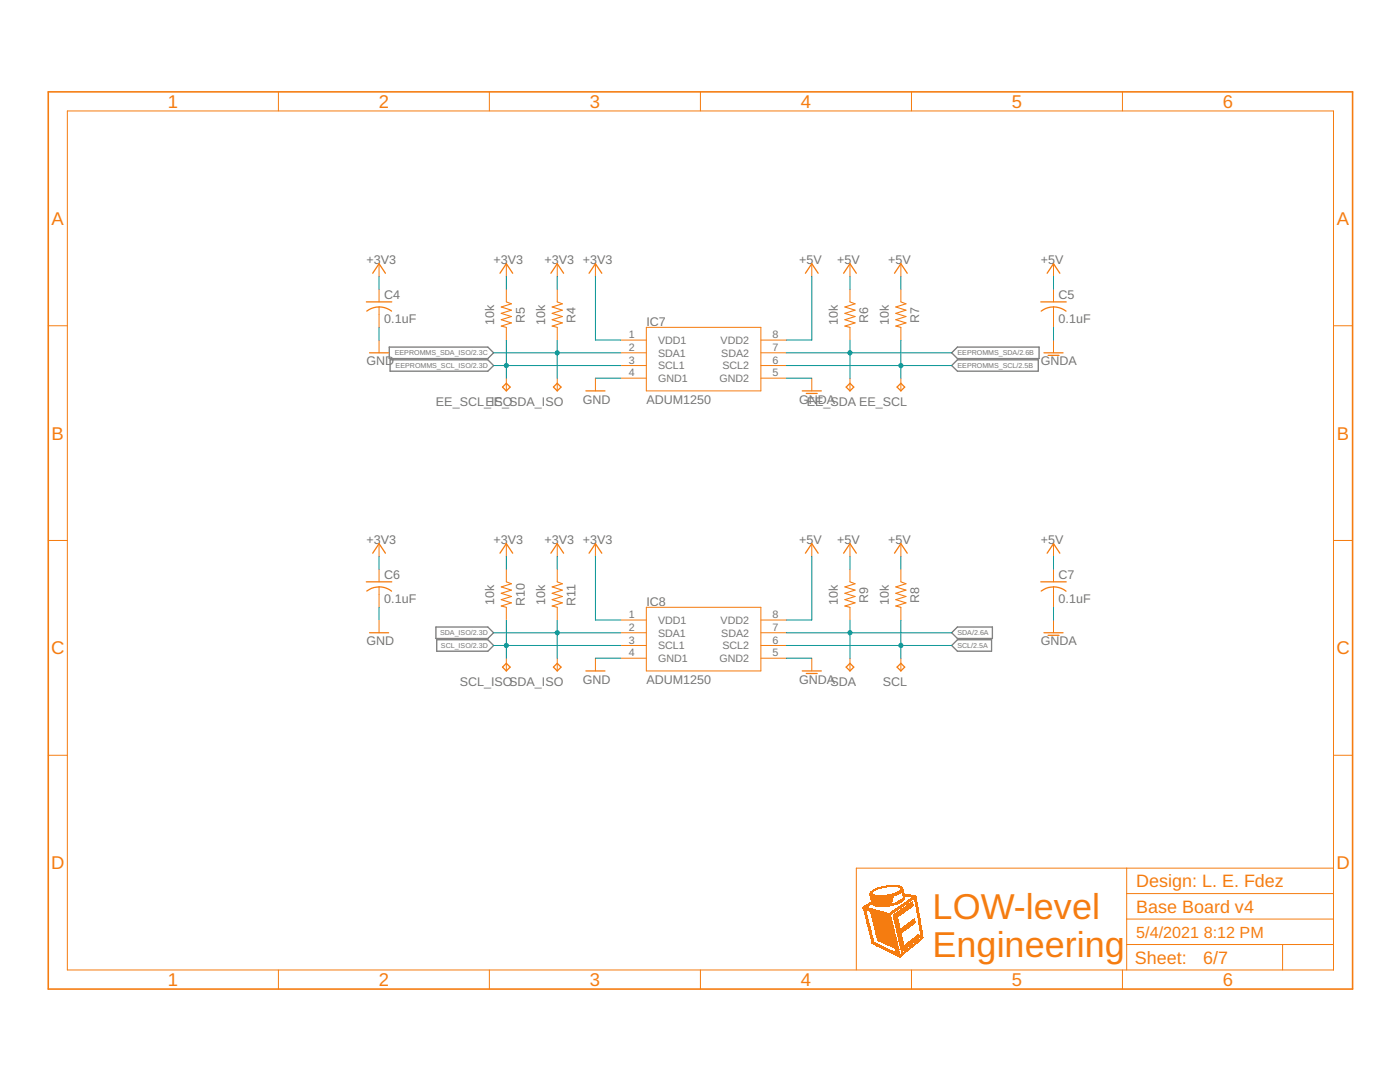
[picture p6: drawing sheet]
<svg xmlns="http://www.w3.org/2000/svg" width="279mm" height="216mm" viewBox="0 0 279 216" stroke-linecap="round" stroke-linejoin="round" font-family="sans-serif">
<defs><g id="words">
<g font-size="7.2" fill="#f57c10">
<text x="186.1" y="183.4">LOW-level</text>
<text x="186.1" y="191">Engineering</text>
</g>
<g font-size="3.7" fill="#f57c10">
<text x="33.5" y="21.5">1</text>
<text x="75.6" y="21.5">2</text>
<text x="117.7" y="21.5">3</text>
<text x="159.8" y="21.5">4</text>
<text x="201.9" y="21.5">5</text>
<text x="244.1" y="21.5">6</text>
<text x="10.3" y="44.9">A</text>
<text x="266.8" y="44.9">A</text>
<text x="10.3" y="87.7">B</text>
<text x="266.8" y="87.7">B</text>
<text x="10.2" y="130.6">C</text>
<text x="266.7" y="130.6">C</text>
<text x="10.2" y="173.4">D</text>
<text x="266.7" y="173.4">D</text>
<text x="33.5" y="196.7">1</text>
<text x="75.6" y="196.7">2</text>
<text x="117.7" y="196.7">3</text>
<text x="159.8" y="196.7">4</text>
<text x="201.9" y="196.7">5</text>
<text x="244.1" y="196.7">6</text>
</g>
<g font-size="3.6" fill="#f57c10">
<text x="226.8" y="177">Design: L. E. Fdez</text>
<text x="226.8" y="182.1">Base Board v4</text>
<text x="226.5" y="192.4">Sheet:</text>
<text x="240.1" y="192.3">6/7</text>
</g>
<g font-size="3.2" fill="#f57c10">
<text x="226.8" y="187.2">5/4/2021</text>
<text x="240.2" y="187.2">8:12 PM</text>
</g>
<g font-size="2.5" fill="#757575">
<text x="73.1" y="52.6">+3V3</text>
<text x="98.5" y="52.6">+3V3</text>
<text x="108.7" y="52.6">+3V3 +3V3</text>
<text x="159.5" y="52.6">+5V</text>
<text x="167.1" y="52.6">+5V</text>
<text x="177.2" y="52.6">+5V</text>
<text x="207.7" y="52.6">+5V</text>
<text x="76.7" y="59.6">C4</text>
<text x="211.3" y="59.6">C5</text>
<text x="76.7" y="64.4">0.1uF</text>
<text x="98.6" y="64.8" transform="rotate(-90 98.6 64.8)">10k</text>
<text x="104.7" y="64.4" transform="rotate(-90 104.7 64.4)">R5</text>
<text x="108.8" y="64.8" transform="rotate(-90 108.8 64.8)">10k</text>
<text x="114.9" y="64.4" transform="rotate(-90 114.9 64.4)">R4</text>
<text x="129" y="65.1">IC7</text>
<text x="167.2" y="64.8" transform="rotate(-90 167.2 64.8)">10k</text>
<text x="173.3" y="64.4" transform="rotate(-90 173.3 64.4)">R6</text>
<text x="177.4" y="64.8" transform="rotate(-90 177.4 64.8)">10k</text>
<text x="183.4" y="64.4" transform="rotate(-90 183.4 64.4)">R7</text>
<text x="211.3" y="64.4">0.1uF</text>
<text x="73.1" y="72.9">GND</text>
<text x="207.7" y="72.9">GNDA</text>
<text x="87" y="81.1">EE_SCL_ISO</text>
<text x="96.9" y="81.1">EE_SDA_ISO</text>
<text x="116.3" y="80.5">GND</text>
<text x="129" y="80.5">ADUM1250</text>
<text x="159.5" y="80.5">GEE_SDA EE_SCL</text>
<text x="161.4" y="80.5">NDA</text>
<text x="73.1" y="108.5">+3</text>
<text x="76" y="108.5">V3</text>
<text x="98.5" y="108.5">+3</text>
<text x="101.4" y="108.5">V3</text>
<text x="108.7" y="108.5">+3</text>
<text x="111.5" y="108.5">V3 +3</text>
<text x="119.1" y="108.5">V3</text>
<text x="159.5" y="108.5">+5</text>
<text x="162.3" y="108.5">V</text>
<text x="167.1" y="108.5">+5</text>
<text x="169.9" y="108.5">V</text>
<text x="177.2" y="108.5">+5</text>
<text x="180.1" y="108.5">V</text>
<text x="207.7" y="108.5">+5</text>
<text x="210.6" y="108.5">V</text>
<text x="76.7" y="115.5">C6</text>
<text x="211.3" y="115.5">C7</text>
<text x="76.7" y="120.3">0.1uF</text>
<text x="98.6" y="120.7" transform="rotate(-90 98.6 120.7)">10k</text>
<text x="104.7" y="120.9" transform="rotate(-90 104.7 120.9)">R10</text>
<text x="108.8" y="120.7" transform="rotate(-90 108.8 120.7)">10k</text>
<text x="114.9" y="120.8" transform="rotate(-90 114.9 120.8)">R11</text>
<text x="129" y="120.9">IC8</text>
<text x="167.2" y="120.7" transform="rotate(-90 167.2 120.7)">10k</text>
<text x="173.3" y="120.2" transform="rotate(-90 173.3 120.2)">R9</text>
<text x="177.4" y="120.7" transform="rotate(-90 177.4 120.7)">10k</text>
<text x="183.4" y="120.2" transform="rotate(-90 183.4 120.2)">R8</text>
<text x="211.3" y="120.3">0.1uF</text>
<text x="73.1" y="128.8">GND</text>
<text x="207.7" y="128.8">GNDA</text>
<text x="91.7" y="136.9">SCL_ISOSDA_ISO</text>
<text x="116.3" y="136.4">GND</text>
<text x="129" y="136.4">ADUM1250</text>
<text x="159.5" y="136.4">GNDASDA</text>
<text x="176.2" y="136.9">SCL</text>
</g>
<g font-size="2.1" fill="#757575">
<text x="125.5" y="67.5">1</text>
<text x="125.5" y="70">2</text>
<text x="131.3" y="68.6">VDD1</text>
<text x="131.3" y="71.2">SDA1</text>
<text x="143.8" y="68.6">VDD2</text>
<text x="143.9" y="71.2">SDA2</text>
<text x="154.2" y="70">7</text>
<text x="154.2" y="67.5">8</text>
<text x="125.5" y="72.6">3</text>
<text x="125.5" y="75.1">4</text>
<text x="131.3" y="73.7">SCL1</text>
<text x="131.3" y="76.2">GND1</text>
<text x="143.6" y="76.2">GND2</text>
<text x="144.2" y="73.7">SCL2</text>
<text x="154.2" y="75.1">5</text>
<text x="154.2" y="72.6">6</text>
<text x="125.5" y="123.4">1</text>
<text x="125.5" y="125.9">2</text>
<text x="131.3" y="124.5">VDD1</text>
<text x="143.8" y="124.5">VDD2</text>
<text x="154.2" y="125.9">7</text>
<text x="154.2" y="123.4">8</text>
<text x="125.5" y="128.4">3</text>
<text x="125.5" y="131">4</text>
<text x="131.3" y="127">SDA1</text>
<text x="131.3" y="129.6">SCL1</text>
<text x="143.9" y="127">SDA2</text>
<text x="144.2" y="129.6">SCL2</text>
<text x="154.2" y="131">5</text>
<text x="154.2" y="128.4">6</text>
<text x="131.3" y="132.1">GND1</text>
<text x="143.6" y="132.1">GND2</text>
</g>
<g font-size="1.4" fill="#757575">
<text x="78.8" y="70.9">EEPROMMS_SDA_ISO/2.3C</text>
<text x="191.1" y="70.9">EEPROMMS_SDA/2.6B</text>
<text x="79" y="73.4">EEPROMMS_SCL_ISO/2.3D</text>
<text x="191.1" y="73.4">EEPROMMS_SCL/2.5B</text>
<text x="87.8" y="126.8">SDA_ISO/2.3D</text>
<text x="88" y="129.3">SCL_ISO/2.3D</text>
<text x="191.1" y="126.8">SDA/2.6A</text>
<text x="191.1" y="129.3">SCL/2.5A</text>
</g>
</g></defs>
<path d="M77.7 69.3h19.7l1.1 1.1-1.1 1.1h-19.7zM77.9 71.8h19.5l1.1 1.1-1.1 1.2h-19.5zM191.1 69.3h16.3v2.2h-16.3l-1.2-1.1zM191.1 71.8h16.1v2.3h-16.1l-1.2-1.2zM87 125.1h10.4l1.1 1.2-1.1 1.1h-10.4zM87.2 127.7h10.2l1.1 1.1-1.1 1.1h-10.2zM189.9 126.3l1.2-1.2h7v2.3h-7zM189.9 128.8l1.2-1.1h6.8v2.2h-6.8z" fill="none" stroke="#757575" stroke-width=".25"/>
<g fill="#f57c10">
<path d="M179.5 191h.2z" fill-rule="evenodd"/>
<path d="M179.4 190.9l.3 .1z" fill-rule="evenodd"/>
<path d="M179.4 190.9h.4z" fill-rule="evenodd"/>
<path d="M179.3 190.9h.5z" fill-rule="evenodd"/>
<path d="M179.3 190.8l.5 .1z" fill-rule="evenodd"/>
<path d="M179.2 190.8h.7z" fill-rule="evenodd"/>
<path d="M179.1 190.8h.9z" fill-rule="evenodd"/>
<path d="M179 190.7l1 .1z" fill-rule="evenodd"/>
<path d="M178.9 190.7h1.1z" fill-rule="evenodd"/>
<path d="M178.8 190.6l1.3 .1z" fill-rule="evenodd"/>
<path d="M178.8 190.6h1.3z" fill-rule="evenodd"/>
<path d="M178.7 190.6h1.5z" fill-rule="evenodd"/>
<path d="M178.6 190.5l1.6 .1z" fill-rule="evenodd"/>
<path d="M178.6 190.5h1.7z" fill-rule="evenodd"/>
<path d="M178.5 190.5h1.8z" fill-rule="evenodd"/>
<path d="M178.4 190.4l1.3 .1z" fill-rule="evenodd"/>
<path d="M179.7 190.4l.7 .1z" fill-rule="evenodd"/>
<path d="M178.3 190.4h1.3z" fill-rule="evenodd"/>
<path d="M179.8 190.4h.6z" fill-rule="evenodd"/>
<path d="M178.2 190.3l1.4 .1z" fill-rule="evenodd"/>
<path d="M179.9 190.3l.5 .1z" fill-rule="evenodd"/>
<path d="M178.2 190.3l1.4 .1z" fill-rule="evenodd"/>
<path d="M179.9 190.3l.6 .1z" fill-rule="evenodd"/>
<path d="M178.1 190.3h1.5z" fill-rule="evenodd"/>
<path d="M179.9 190.3h.7z" fill-rule="evenodd"/>
<path d="M178 190.2l1.6 .1z" fill-rule="evenodd"/>
<path d="M180 190.2l.6 .1z" fill-rule="evenodd"/>
<path d="M177.9 190.2h1.7z" fill-rule="evenodd"/>
<path d="M180 190.2h.6z" fill-rule="evenodd"/>
<path d="M177.9 190.1l1.7 .1z" fill-rule="evenodd"/>
<path d="M180.1 190.1l.6 .1z" fill-rule="evenodd"/>
<path d="M177.8 190.1l1.8 .1z" fill-rule="evenodd"/>
<path d="M180.1 190.1l.6 .1z" fill-rule="evenodd"/>
<path d="M177.7 190.1h1.9z" fill-rule="evenodd"/>
<path d="M180.1 190.1h.7z" fill-rule="evenodd"/>
<path d="M177.6 190l2 .1z" fill-rule="evenodd"/>
<path d="M180.2 190l.6 .1z" fill-rule="evenodd"/>
<path d="M177.5 190h1.2z" fill-rule="evenodd"/>
<path d="M178.8 190h.8z" fill-rule="evenodd"/>
<path d="M180.3 190h.5z" fill-rule="evenodd"/>
<path d="M177.5 189.9l1.1 .1z" fill-rule="evenodd"/>
<path d="M178.8 189.9l.7 .1z" fill-rule="evenodd"/>
<path d="M180.3 189.9l.6 .1z" fill-rule="evenodd"/>
<path d="M177.4 189.9l1.1 .1z" fill-rule="evenodd"/>
<path d="M178.8 189.9l.7 .1z" fill-rule="evenodd"/>
<path d="M179.9 189.9l.1 .1z" fill-rule="evenodd"/>
<path d="M180.4 189.9l.6 .1z" fill-rule="evenodd"/>
<path d="M177.3 189.9h1.2z" fill-rule="evenodd"/>
<path d="M178.8 189.9h.7z" fill-rule="evenodd"/>
<path d="M179.9 189.9h.2z" fill-rule="evenodd"/>
<path d="M180.4 189.9h.6z" fill-rule="evenodd"/>
<path d="M177.2 189.8l1.2 .1z" fill-rule="evenodd"/>
<path d="M178.8 189.8l.7 .1z" fill-rule="evenodd"/>
<path d="M179.9 189.8l.2 .1z" fill-rule="evenodd"/>
<path d="M180.4 189.8l.6 .1z" fill-rule="evenodd"/>
<path d="M177.1 189.8h1.2z" fill-rule="evenodd"/>
<path d="M178.8 189.8h.7z" fill-rule="evenodd"/>
<path d="M179.9 189.8h.3z" fill-rule="evenodd"/>
<path d="M180.5 189.8h.6z" fill-rule="evenodd"/>
<path d="M177.1 189.8h1.1z" fill-rule="evenodd"/>
<path d="M178.7 189.8h.8z" fill-rule="evenodd"/>
<path d="M179.9 189.8h.3z" fill-rule="evenodd"/>
<path d="M180.5 189.8h.7z" fill-rule="evenodd"/>
<path d="M177 189.7l1.1 .1z" fill-rule="evenodd"/>
<path d="M178.7 189.7l.8 .1z" fill-rule="evenodd"/>
<path d="M179.9 189.7l.4 .1z" fill-rule="evenodd"/>
<path d="M180.6 189.7l.6 .1z" fill-rule="evenodd"/>
<path d="M176.9 189.7h1.2z" fill-rule="evenodd"/>
<path d="M178.7 189.7h.8z" fill-rule="evenodd"/>
<path d="M179.8 189.7h.5z" fill-rule="evenodd"/>
<path d="M180.6 189.7h.6z" fill-rule="evenodd"/>
<path d="M176.8 189.7h1.2z" fill-rule="evenodd"/>
<path d="M178.7 189.7h.8z" fill-rule="evenodd"/>
<path d="M179.8 189.7h.6z" fill-rule="evenodd"/>
<path d="M180.7 189.7h.6z" fill-rule="evenodd"/>
<path d="M176.8 189.6l1.1 .1z" fill-rule="evenodd"/>
<path d="M178.7 189.6l.8 .1z" fill-rule="evenodd"/>
<path d="M179.9 189.6l.5 .1z" fill-rule="evenodd"/>
<path d="M180.7 189.6l.7 .1z" fill-rule="evenodd"/>
<path d="M176.7 189.6h1.1z" fill-rule="evenodd"/>
<path d="M178.7 189.6h.8z" fill-rule="evenodd"/>
<path d="M179.9 189.6h.5z" fill-rule="evenodd"/>
<path d="M180.8 189.6h.6z" fill-rule="evenodd"/>
<path d="M176.6 189.5l1.1 .1z" fill-rule="evenodd"/>
<path d="M178.7 189.5l.8 .1z" fill-rule="evenodd"/>
<path d="M179.8 189.5l.7 .1z" fill-rule="evenodd"/>
<path d="M180.8 189.5l.6 .1z" fill-rule="evenodd"/>
<path d="M176.5 189.5h1.1z" fill-rule="evenodd"/>
<path d="M178.6 189.5h.9z" fill-rule="evenodd"/>
<path d="M179.8 189.5h.8z" fill-rule="evenodd"/>
<path d="M180.9 189.5h.6z" fill-rule="evenodd"/>
<path d="M176.4 189.5h1.1z" fill-rule="evenodd"/>
<path d="M178.6 189.5h.8z" fill-rule="evenodd"/>
<path d="M179.8 189.5h.8z" fill-rule="evenodd"/>
<path d="M180.9 189.5h.6z" fill-rule="evenodd"/>
<path d="M176.4 189.4l1.1 .1z" fill-rule="evenodd"/>
<path d="M178.6 189.4l.8 .1z" fill-rule="evenodd"/>
<path d="M179.8 189.4l.8 .1z" fill-rule="evenodd"/>
<path d="M181 189.4l.6 .1z" fill-rule="evenodd"/>
<path d="M176.3 189.4h1.1z" fill-rule="evenodd"/>
<path d="M178.6 189.4h.8z" fill-rule="evenodd"/>
<path d="M179.8 189.4h.9z" fill-rule="evenodd"/>
<path d="M181 189.4h.6z" fill-rule="evenodd"/>
<path d="M176.2 189.4h1.1z" fill-rule="evenodd"/>
<path d="M178.6 189.4h.8z" fill-rule="evenodd"/>
<path d="M179.8 189.4h.9z" fill-rule="evenodd"/>
<path d="M181.1 189.4h.6z" fill-rule="evenodd"/>
<path d="M176.1 189.3l1.1 .1z" fill-rule="evenodd"/>
<path d="M178.6 189.3l.8 .1z" fill-rule="evenodd"/>
<path d="M179.8 189.3l1 .1z" fill-rule="evenodd"/>
<path d="M181.1 189.3l.6 .1z" fill-rule="evenodd"/>
<path d="M176.1 189.3h1z" fill-rule="evenodd"/>
<path d="M178.6 189.3h.8z" fill-rule="evenodd"/>
<path d="M179.8 189.3h1z" fill-rule="evenodd"/>
<path d="M181.2 189.3h.6z" fill-rule="evenodd"/>
<path d="M176 189.2l1.1 .1z" fill-rule="evenodd"/>
<path d="M178.6 189.2l.8 .1z" fill-rule="evenodd"/>
<path d="M179.8 189.2l1.1 .1z" fill-rule="evenodd"/>
<path d="M181.2 189.2l.6 .1z" fill-rule="evenodd"/>
<path d="M175.9 189.2h1.1z" fill-rule="evenodd"/>
<path d="M178.6 189.2h.8z" fill-rule="evenodd"/>
<path d="M179.7 189.2h1.3z" fill-rule="evenodd"/>
<path d="M181.3 189.2h.5z" fill-rule="evenodd"/>
<path d="M175.9 189.2h1z" fill-rule="evenodd"/>
<path d="M178.5 189.2h.8z" fill-rule="evenodd"/>
<path d="M179.7 189.2h1.3z" fill-rule="evenodd"/>
<path d="M181.3 189.2h.6z" fill-rule="evenodd"/>
<path d="M175.8 189.1l1 .1z" fill-rule="evenodd"/>
<path d="M178.4 189.1l.9 .1z" fill-rule="evenodd"/>
<path d="M179.7 189.1l1.3 .1z" fill-rule="evenodd"/>
<path d="M181.4 189.1l.6 .1z" fill-rule="evenodd"/>
<path d="M175.7 189.1h1z" fill-rule="evenodd"/>
<path d="M178.4 189.1h.9z" fill-rule="evenodd"/>
<path d="M179.7 189.1h1.3z" fill-rule="evenodd"/>
<path d="M181.4 189.1h.6z" fill-rule="evenodd"/>
<path d="M175.6 189l1.1 .1z" fill-rule="evenodd"/>
<path d="M178.3 189l1 .1z" fill-rule="evenodd"/>
<path d="M179.7 189l1.4 .1z" fill-rule="evenodd"/>
<path d="M181.4 189l.6 .1z" fill-rule="evenodd"/>
<path d="M175.5 189l1.1 .1z" fill-rule="evenodd"/>
<path d="M178.2 189l1.1 .1z" fill-rule="evenodd"/>
<path d="M179.7 189l1.5 .1z" fill-rule="evenodd"/>
<path d="M181.5 189l.6 .1z" fill-rule="evenodd"/>
<path d="M175.5 189h1z" fill-rule="evenodd"/>
<path d="M178.1 189h1.2z" fill-rule="evenodd"/>
<path d="M179.7 189h1.5z" fill-rule="evenodd"/>
<path d="M181.5 189h.6z" fill-rule="evenodd"/>
<path d="M175.4 188.9l1 .1z" fill-rule="evenodd"/>
<path d="M178 188.9l1.3 .1z" fill-rule="evenodd"/>
<path d="M179.7 188.9l1.6 .1z" fill-rule="evenodd"/>
<path d="M181.6 188.9l.6 .1z" fill-rule="evenodd"/>
<path d="M175.3 188.9h1z" fill-rule="evenodd"/>
<path d="M177.9 188.9h1.4z" fill-rule="evenodd"/>
<path d="M179.6 188.9h1.7z" fill-rule="evenodd"/>
<path d="M181.6 188.9h.6z" fill-rule="evenodd"/>
<path d="M175.2 188.8l1.1 .1z" fill-rule="evenodd"/>
<path d="M177.8 188.8l1.5 .1z" fill-rule="evenodd"/>
<path d="M179.7 188.8l1.7 .1z" fill-rule="evenodd"/>
<path d="M181.7 188.8l.6 .1z" fill-rule="evenodd"/>
<path d="M175.2 188.8l1 .1z" fill-rule="evenodd"/>
<path d="M177.7 188.8l1.6 .1z" fill-rule="evenodd"/>
<path d="M179.7 188.8l1.7 .1z" fill-rule="evenodd"/>
<path d="M181.7 188.8l.6 .1z" fill-rule="evenodd"/>
<path d="M175.1 188.8h1z" fill-rule="evenodd"/>
<path d="M177.7 188.8h1.6z" fill-rule="evenodd"/>
<path d="M179.7 188.8h1.7z" fill-rule="evenodd"/>
<path d="M181.8 188.8h.6z" fill-rule="evenodd"/>
<path d="M175 188.7l1 .1z" fill-rule="evenodd"/>
<path d="M177.6 188.7l1.7 .1z" fill-rule="evenodd"/>
<path d="M179.6 188.7l1.9 .1z" fill-rule="evenodd"/>
<path d="M181.8 188.7l.6 .1z" fill-rule="evenodd"/>
<path d="M174.9 188.7h1z" fill-rule="evenodd"/>
<path d="M177.5 188.7h1.7z" fill-rule="evenodd"/>
<path d="M179.6 188.7h1.9z" fill-rule="evenodd"/>
<path d="M181.9 188.7h.6z" fill-rule="evenodd"/>
<path d="M174.9 188.7h.9z" fill-rule="evenodd"/>
<path d="M177.4 188.7h1.8z" fill-rule="evenodd"/>
<path d="M179.6 188.7h2z" fill-rule="evenodd"/>
<path d="M181.9 188.7h.6z" fill-rule="evenodd"/>
<path d="M174.8 188.6l.9 .1z" fill-rule="evenodd"/>
<path d="M177.3 188.6l1.9 .1z" fill-rule="evenodd"/>
<path d="M179.6 188.6l.8 .1z" fill-rule="evenodd"/>
<path d="M180.4 188.6l1.2 .1z" fill-rule="evenodd"/>
<path d="M181.9 188.6l.7 .1z" fill-rule="evenodd"/>
<path d="M174.7 188.6h1z" fill-rule="evenodd"/>
<path d="M177.2 188.6h2z" fill-rule="evenodd"/>
<path d="M179.6 188.6h.8z" fill-rule="evenodd"/>
<path d="M180.5 188.6h1.2z" fill-rule="evenodd"/>
<path d="M182 188.6h.6z" fill-rule="evenodd"/>
<path d="M174.6 188.6h1z" fill-rule="evenodd"/>
</g>
<g fill="#f57c10">
<path d="M179.5 191h.2zM179.5 191h.2z"/>
<path d="M179.4 190.9l.3 .1zM179.4 190.9l.3 .1z"/>
<path d="M179.4 190.9h.4zM179.4 190.9h.4z"/>
<path d="M179.3 190.9h.5zM179.3 190.9h.5z"/>
<path d="M179.3 190.8l.5 .1zM179.3 190.8l.5 .1z"/>
<path d="M179.2 190.8h.7zM179.2 190.8h.7z"/>
<path d="M179.1 190.8h.9zM179.1 190.8h.9z"/>
<path d="M179 190.7l1 .1zM179 190.7l1 .1z"/>
<path d="M178.9 190.7h1.1zM178.9 190.7h1.1z"/>
<path d="M178.8 190.6l1.3 .1zM178.8 190.6l1.3 .1z"/>
<path d="M178.8 190.6h1.3zM178.8 190.6h1.3z"/>
<path d="M178.7 190.6h1.5zM178.7 190.6h1.5z"/>
<path d="M178.6 190.5l1.6 .1zM178.6 190.5l1.6 .1z"/>
<path d="M178.6 190.5h1.7zM178.6 190.5h1.7z"/>
<path d="M178.5 190.5h1.8zM178.5 190.5h1.8z"/>
<path d="M178.4 190.4l1.3 .1zM178.4 190.4l1.3 .1z"/>
<path d="M179.7 190.4l.7 .1zM179.7 190.4l.7 .1z"/>
<path d="M178.3 190.4h1.3zM178.3 190.4h1.3z"/>
<path d="M179.8 190.4h.6zM179.8 190.4h.6z"/>
<path d="M178.2 190.3l1.4 .1zM178.2 190.3l1.4 .1z"/>
<path d="M179.9 190.3l.5 .1zM179.9 190.3l.5 .1z"/>
<path d="M178.2 190.3l1.4 .1zM178.2 190.3l1.4 .1z"/>
<path d="M179.9 190.3l.6 .1zM179.9 190.3l.6 .1z"/>
<path d="M178.1 190.3h1.5zM178.1 190.3h1.5z"/>
<path d="M179.9 190.3h.7zM179.9 190.3h.7z"/>
<path d="M178 190.2l1.6 .1zM178 190.2l1.6 .1z"/>
<path d="M180 190.2l.6 .1zM180 190.2l.6 .1z"/>
<path d="M177.9 190.2h1.7zM177.9 190.2h1.7z"/>
<path d="M180 190.2h.6zM180 190.2h.6z"/>
<path d="M177.9 190.1l1.7 .1zM177.9 190.1l1.7 .1z"/>
<path d="M180.1 190.1l.6 .1zM180.1 190.1l.6 .1z"/>
<path d="M177.8 190.1l1.8 .1zM177.8 190.1l1.8 .1z"/>
<path d="M180.1 190.1l.6 .1zM180.1 190.1l.6 .1z"/>
<path d="M177.7 190.1h1.9zM177.7 190.1h1.9z"/>
<path d="M180.1 190.1h.7zM180.1 190.1h.7z"/>
<path d="M177.6 190l2 .1zM177.6 190l2 .1z"/>
<path d="M180.2 190l.6 .1zM180.2 190l.6 .1z"/>
<path d="M177.5 190h1.2zM177.5 190h1.2z"/>
<path d="M178.8 190h.8zM178.8 190h.8z"/>
<path d="M180.3 190h.5zM180.3 190h.5z"/>
<path d="M177.5 189.9l1.1 .1zM177.5 189.9l1.1 .1z"/>
<path d="M178.8 189.9l.7 .1zM178.8 189.9l.7 .1z"/>
<path d="M180.3 189.9l.6 .1zM180.3 189.9l.6 .1z"/>
<path d="M177.4 189.9l1.1 .1zM177.4 189.9l1.1 .1z"/>
<path d="M178.8 189.9l.7 .1zM178.8 189.9l.7 .1z"/>
<path d="M179.9 189.9l.1 .1zM179.9 189.9l.1 .1z"/>
<path d="M180.4 189.9l.6 .1zM180.4 189.9l.6 .1z"/>
<path d="M177.3 189.9h1.2zM177.3 189.9h1.2z"/>
<path d="M178.8 189.9h.7zM178.8 189.9h.7z"/>
<path d="M179.9 189.9h.2zM179.9 189.9h.2z"/>
<path d="M180.4 189.9h.6zM180.4 189.9h.6z"/>
<path d="M177.2 189.8l1.2 .1zM177.2 189.8l1.2 .1z"/>
<path d="M178.8 189.8l.7 .1zM178.8 189.8l.7 .1z"/>
<path d="M179.9 189.8l.2 .1zM179.9 189.8l.2 .1z"/>
<path d="M180.4 189.8l.6 .1zM180.4 189.8l.6 .1z"/>
<path d="M177.1 189.8h1.2zM177.1 189.8h1.2z"/>
<path d="M178.8 189.8h.7zM178.8 189.8h.7z"/>
<path d="M179.9 189.8h.3zM179.9 189.8h.3z"/>
<path d="M180.5 189.8h.6zM180.5 189.8h.6z"/>
<path d="M177.1 189.8h1.1zM177.1 189.8h1.1z"/>
<path d="M178.7 189.8h.8zM178.7 189.8h.8z"/>
<path d="M179.9 189.8h.3zM179.9 189.8h.3z"/>
<path d="M180.5 189.8h.7zM180.5 189.8h.7z"/>
<path d="M177 189.7l1.1 .1zM177 189.7l1.1 .1z"/>
<path d="M178.7 189.7l.8 .1zM178.7 189.7l.8 .1z"/>
<path d="M179.9 189.7l.4 .1zM179.9 189.7l.4 .1z"/>
<path d="M180.6 189.7l.6 .1zM180.6 189.7l.6 .1z"/>
<path d="M176.9 189.7h1.2zM176.9 189.7h1.2z"/>
<path d="M178.7 189.7h.8zM178.7 189.7h.8z"/>
<path d="M179.8 189.7h.5zM179.8 189.7h.5z"/>
<path d="M180.6 189.7h.6zM180.6 189.7h.6z"/>
<path d="M176.8 189.7h1.2zM176.8 189.7h1.2z"/>
<path d="M178.7 189.7h.8zM178.7 189.7h.8z"/>
<path d="M179.8 189.7h.6zM179.8 189.7h.6z"/>
<path d="M180.7 189.7h.6zM180.7 189.7h.6z"/>
<path d="M176.8 189.6l1.1 .1zM176.8 189.6l1.1 .1z"/>
<path d="M178.7 189.6l.8 .1zM178.7 189.6l.8 .1z"/>
<path d="M179.9 189.6l.5 .1zM179.9 189.6l.5 .1z"/>
<path d="M180.7 189.6l.7 .1zM180.7 189.6l.7 .1z"/>
<path d="M176.7 189.6h1.1zM176.7 189.6h1.1z"/>
<path d="M178.7 189.6h.8zM178.7 189.6h.8z"/>
<path d="M179.9 189.6h.5zM179.9 189.6h.5z"/>
<path d="M180.8 189.6h.6zM180.8 189.6h.6z"/>
<path d="M176.6 189.5l1.1 .1zM176.6 189.5l1.1 .1z"/>
<path d="M178.7 189.5l.8 .1zM178.7 189.5l.8 .1z"/>
<path d="M179.8 189.5l.7 .1zM179.8 189.5l.7 .1z"/>
<path d="M180.8 189.5l.6 .1zM180.8 189.5l.6 .1z"/>
<path d="M176.5 189.5h1.1zM176.5 189.5h1.1z"/>
<path d="M178.6 189.5h.9zM178.6 189.5h.9z"/>
<path d="M179.8 189.5h.8zM179.8 189.5h.8z"/>
<path d="M180.9 189.5h.6zM180.9 189.5h.6z"/>
<path d="M176.4 189.5h1.1zM176.4 189.5h1.1z"/>
<path d="M178.6 189.5h.8zM178.6 189.5h.8z"/>
<path d="M179.8 189.5h.8zM179.8 189.5h.8z"/>
<path d="M180.9 189.5h.6zM180.9 189.5h.6z"/>
<path d="M176.4 189.4l1.1 .1zM176.4 189.4l1.1 .1z"/>
<path d="M178.6 189.4l.8 .1zM178.6 189.4l.8 .1z"/>
<path d="M179.8 189.4l.8 .1zM179.8 189.4l.8 .1z"/>
<path d="M181 189.4l.6 .1zM181 189.4l.6 .1z"/>
<path d="M176.3 189.4h1.1zM176.3 189.4h1.1z"/>
<path d="M178.6 189.4h.8zM178.6 189.4h.8z"/>
<path d="M179.8 189.4h.9zM179.8 189.4h.9z"/>
<path d="M181 189.4h.6zM181 189.4h.6z"/>
<path d="M176.2 189.4h1.1zM176.2 189.4h1.1z"/>
<path d="M178.6 189.4h.8zM178.6 189.4h.8z"/>
<path d="M179.8 189.4h.9zM179.8 189.4h.9z"/>
<path d="M181.1 189.4h.6zM181.1 189.4h.6z"/>
<path d="M176.1 189.3l1.2 .1zM176.1 189.3l1.1 .1z"/>
<path d="M178.6 189.3l.8 .1zM178.6 189.3l.8 .1z"/>
<path d="M179.8 189.3l1 .1zM179.8 189.3l1 .1z"/>
<path d="M181.1 189.3l.6 .1zM181.1 189.3l.6 .1z"/>
<path d="M176.1 189.3h1zM176.1 189.3h1z"/>
<path d="M178.6 189.3h.8zM178.6 189.3h.8z"/>
<path d="M179.8 189.3h1zM179.8 189.3h1z"/>
<path d="M181.2 189.3h.6zM181.2 189.3h.6z"/>
<path d="M176 189.2l1.1 .1zM176 189.2l1.1 .1z"/>
<path d="M178.6 189.2l.8 .1zM178.6 189.2l.8 .1z"/>
<path d="M179.8 189.2l1.1 .1zM179.8 189.2l1.1 .1z"/>
<path d="M181.2 189.2l.6 .1zM181.2 189.2l.6 .1z"/>
<path d="M175.9 189.2h1.1zM175.9 189.2h1.1z"/>
<path d="M178.6 189.2h.8zM178.6 189.2h.8z"/>
<path d="M179.7 189.2h1.3zM179.7 189.2h1.3z"/>
<path d="M181.2 189.2h.6zM181.3 189.2h.5z"/>
<path d="M175.9 189.2h1zM175.9 189.2h1z"/>
<path d="M178.5 189.2h.8zM178.5 189.2h.8z"/>
<path d="M179.7 189.2h1.3zM179.7 189.2h1.3z"/>
<path d="M181.3 189.2h.6zM181.3 189.2h.6z"/>
<path d="M175.8 189.1l1 .1zM175.8 189.1l1 .1z"/>
<path d="M178.4 189.1l.9 .1zM178.4 189.1l.9 .1z"/>
<path d="M179.7 189.1l1.3 .1zM179.7 189.1l1.3 .1z"/>
<path d="M181.4 189.1l.6 .1zM181.4 189.1l.6 .1z"/>
<path d="M175.7 189.1h1zM175.7 189.1h1z"/>
<path d="M178.3 189.1h1zM178.4 189.1h.9z"/>
<path d="M179.7 189.1h1.3zM179.7 189.1h1.3z"/>
<path d="M181.4 189.1h.6zM181.4 189.1h.6z"/>
<path d="M175.6 189l1.1 .1zM175.6 189l1.1 .1z"/>
<path d="M178.3 189l1 .1zM178.3 189l1 .1z"/>
<path d="M179.7 189l1.4 .1zM179.7 189l1.4 .1z"/>
<path d="M181.4 189l.6 .1zM181.4 189l.6 .1z"/>
<path d="M175.5 189l1.1 .1zM175.5 189l1.1 .1z"/>
<path d="M178.2 189l1.1 .1zM178.2 189l1.1 .1z"/>
<path d="M179.7 189l1.5 .1zM179.7 189l1.5 .1z"/>
<path d="M181.5 189l.6 .1zM181.5 189l.6 .1z"/>
<path d="M175.5 189h1zM175.5 189h1z"/>
<path d="M178.1 189h1.2zM178.1 189h1.2z"/>
<path d="M179.7 189h1.5zM179.7 189h1.5z"/>
<path d="M181.5 189h.6zM181.5 189h.6z"/>
<path d="M175.4 188.9l1 .1zM175.4 188.9l1 .1z"/>
<path d="M178 188.9l1.3 .1zM178 188.9l1.3 .1z"/>
<path d="M179.7 188.9l1.6 .1zM179.7 188.9l1.6 .1z"/>
<path d="M181.6 188.9l.6 .1zM181.6 188.9l.6 .1z"/>
<path d="M175.3 188.9h1zM175.3 188.9h1z"/>
<path d="M177.9 188.9h1.4zM177.9 188.9h1.4z"/>
<path d="M179.6 188.9h1.7zM179.6 188.9h1.7z"/>
<path d="M181.6 188.9h.6zM181.6 188.9h.6z"/>
<path d="M175.2 188.8l1.1 .1zM175.2 188.8l1.1 .1z"/>
<path d="M177.8 188.8l1.5 .1zM177.8 188.8l1.5 .1z"/>
<path d="M179.7 188.8l1.7 .1zM179.7 188.8l1.7 .1z"/>
<path d="M181.7 188.8l.6 .1zM181.7 188.8l.6 .1z"/>
<path d="M175.2 188.8l1 .1zM175.2 188.8l1 .1z"/>
<path d="M177.7 188.8l1.6 .1zM177.7 188.8l1.6 .1z"/>
<path d="M179.7 188.8l1.7 .1zM179.7 188.8l1.7 .1z"/>
<path d="M181.7 188.8l.6 .1zM181.7 188.8l.6 .1z"/>
<path d="M175.1 188.8h1zM175.1 188.8h1z"/>
<path d="M177.7 188.8h1.6zM177.7 188.8h1.6z"/>
<path d="M179.7 188.8h1.7zM179.7 188.8h1.7z"/>
<path d="M181.8 188.8h.6zM181.8 188.8h.6z"/>
<path d="M175 188.7l1 .1zM175 188.7l1 .1z"/>
<path d="M177.6 188.7l1.7 .1zM177.6 188.7l1.7 .1z"/>
<path d="M179.6 188.7l1.9 .1zM179.6 188.7l1.9 .1z"/>
<path d="M181.8 188.7l.6 .1zM181.8 188.7l.6 .1z"/>
<path d="M174.9 188.7h1zM174.9 188.7h1z"/>
<path d="M177.5 188.7h1.7zM177.5 188.7h1.7z"/>
<path d="M179.6 188.7h1.9zM179.6 188.7h1.9z"/>
<path d="M181.9 188.7h.6zM181.9 188.7h.6z"/>
<path d="M174.9 188.7h.9zM174.9 188.7h.9z"/>
<path d="M177.4 188.7h1.8zM177.4 188.7h1.8z"/>
<path d="M179.6 188.7h2zM179.6 188.7h2z"/>
<path d="M181.9 188.7h.6zM181.9 188.7h.6z"/>
<path d="M174.8 188.6l.9 .1zM174.8 188.6l.9 .1z"/>
<path d="M177.3 188.6l1.9 .1zM177.3 188.6l1.9 .1z"/>
<path d="M179.6 188.6l.8 .1zM179.6 188.6l.8 .1z"/>
<path d="M180.4 188.6l1.2 .1zM180.4 188.6l1.2 .1z"/>
<path d="M181.9 188.6l.7 .1zM181.9 188.6l.7 .1z"/>
<path d="M174.7 188.6h1zM174.7 188.6h1z"/>
<path d="M177.2 188.6h2zM177.2 188.6h2z"/>
<path d="M179.6 188.6h.8zM179.6 188.6h.8z"/>
<path d="M180.5 188.6h1.2zM180.5 188.6h1.2z"/>
<path d="M182 188.6h.6zM182 188.6h.6z"/>
<path d="M174.6 188.6h1zM174.6 188.6h1z"/>
</g>
<path d="M177.2 188.6h2" fill="none" stroke="#f57c10" stroke-width=".2"/>
<g fill="#f57c10">
<path d="M177.2 188.6h2zM177.2 188.6h2z"/>
<path d="M179.6 188.6h.8zM179.6 188.6h.8z"/>
<path d="M180.6 188.6h1.1zM180.6 188.6h1.1z"/>
<path d="M182.1 188.6h.5zM182.1 188.6h.5z"/>
<path d="M174.6 188.5l.9 .1zM174.6 188.5l.9 .1z"/>
</g>
<g fill="#f57c10">
<path d="M179.6 188.6h.8z" fill-rule="evenodd"/>
<path d="M180.6 188.6h1.1z" fill-rule="evenodd"/>
<path d="M182.1 188.6h.5z" fill-rule="evenodd"/>
<path d="M174.6 188.5l.9 .1z" fill-rule="evenodd"/>
</g>
<path d="M177.1 188.5h2.1" fill="none" stroke="#f57c10" stroke-width=".2"/>
<g fill="#f57c10">
<path d="M177.1 188.5l2.1 .1zM177.1 188.5l2.1 .1z"/>
<path d="M179.6 188.5l.8 .1zM179.6 188.5l.8 .1z"/>
<path d="M180.6 188.5l1.2 .1zM180.6 188.5l1.2 .1z"/>
<path d="M182.1 188.5l.6 .1zM182.1 188.5l.6 .1z"/>
<path d="M174.5 188.5h1zM174.5 188.5h1z"/>
</g>
<g fill="#f57c10">
<path d="M179.6 188.5l.8 .1z" fill-rule="evenodd"/>
<path d="M180.6 188.5l1.2 .1z" fill-rule="evenodd"/>
<path d="M182.1 188.5l.6 .1z" fill-rule="evenodd"/>
<path d="M174.5 188.5h1z" fill-rule="evenodd"/>
</g>
<path d="M177 188.5h2.2" fill="none" stroke="#f57c10" stroke-width=".2"/>
<g fill="#f57c10">
<path d="M177 188.5h2.2zM177 188.5h2.2z"/>
<path d="M179.6 188.5h.8zM179.6 188.5h.8z"/>
<path d="M180.7 188.5h1.1zM180.7 188.5h1.1z"/>
<path d="M182.1 188.5h.6zM182.1 188.5h.6z"/>
<path d="M174.4 188.4l.9 .1zM174.4 188.4l.9 .1z"/>
</g>
<g fill="#f57c10">
<path d="M179.6 188.5h.8z" fill-rule="evenodd"/>
<path d="M180.7 188.5h1.1z" fill-rule="evenodd"/>
<path d="M182.1 188.5h.6z" fill-rule="evenodd"/>
<path d="M174.4 188.4l.9 .1z" fill-rule="evenodd"/>
</g>
<path d="M176.9 188.5h2.3" fill="none" stroke="#f57c10" stroke-width=".2"/>
<g fill="#f57c10">
<path d="M176.9 188.4l2.3 .1zM176.9 188.4l2.3 .1z"/>
<path d="M179.6 188.4l.8 .1zM179.6 188.4l.8 .1z"/>
<path d="M180.7 188.4l1.2 .1zM180.7 188.4l1.2 .1z"/>
<path d="M182.2 188.4l.6 .1zM182.2 188.4l.6 .1z"/>
<path d="M174.3 188.4h1zM174.3 188.4h1z"/>
</g>
<g fill="#f57c10">
<path d="M179.6 188.4l.8 .1z" fill-rule="evenodd"/>
<path d="M180.7 188.4l1.2 .1z" fill-rule="evenodd"/>
<path d="M182.2 188.4l.6 .1z" fill-rule="evenodd"/>
<path d="M174.3 188.4h1z" fill-rule="evenodd"/>
</g>
<path d="M176.8 188.4h2.4" fill="none" stroke="#f57c10" stroke-width=".2"/>
<g fill="#f57c10">
<path d="M176.8 188.4h2.4zM176.8 188.4h2.4z"/>
<path d="M179.5 188.4h.9zM179.5 188.4h.9z"/>
<path d="M180.7 188.4h1.2zM180.7 188.4h1.2z"/>
<path d="M182.2 188.4h.6zM182.2 188.4h.6z"/>
<path d="M174.2 188.4h1zM174.2 188.4h1z"/>
</g>
<g fill="#f57c10">
<path d="M179.5 188.4h.9z" fill-rule="evenodd"/>
<path d="M180.7 188.4h1.2z" fill-rule="evenodd"/>
<path d="M182.2 188.4h.6z" fill-rule="evenodd"/>
<path d="M174.2 188.4h1z" fill-rule="evenodd"/>
</g>
<path d="M176.7 188.4h2.5" fill="none" stroke="#f57c10" stroke-width=".2"/>
<g fill="#f57c10">
<path d="M176.7 188.4h2.5zM176.7 188.4h2.5z"/>
<path d="M179.5 188.4h.8zM179.5 188.4h.8z"/>
<path d="M180.8 188.4h1.2zM180.8 188.4h1.2z"/>
<path d="M182.3 188.4h.6zM182.3 188.4h.6z"/>
<path d="M174.2 188.3l.9 .1zM174.2 188.3l.9 .1z"/>
</g>
<g fill="#f57c10">
<path d="M179.5 188.4h.8z" fill-rule="evenodd"/>
<path d="M180.8 188.4h1.2z" fill-rule="evenodd"/>
<path d="M182.3 188.4h.6z" fill-rule="evenodd"/>
<path d="M174.2 188.3l.9 .1z" fill-rule="evenodd"/>
</g>
<path d="M176.6 188.3h2.5" fill="none" stroke="#f57c10" stroke-width=".2"/>
<g fill="#f57c10">
<path d="M176.6 188.3l2.5 .1zM176.6 188.3l2.5 .1z"/>
<path d="M179.5 188.3l.8 .1zM179.5 188.3l.8 .1z"/>
<path d="M180.9 188.3l1.1 .1zM180.9 188.3l1.1 .1z"/>
<path d="M182.3 188.3l.6 .1zM182.3 188.3l.6 .1z"/>
<path d="M174.1 188.3h.9zM174.1 188.3h.9z"/>
</g>
<g fill="#f57c10">
<path d="M179.5 188.3l.8 .1z" fill-rule="evenodd"/>
<path d="M180.9 188.3l1.1 .1z" fill-rule="evenodd"/>
<path d="M182.3 188.3l.6 .1z" fill-rule="evenodd"/>
<path d="M174.1 188.3h.9z" fill-rule="evenodd"/>
</g>
<path d="M176.6 188.3h2.6" fill="none" stroke="#f57c10" stroke-width=".2"/>
<g fill="#f57c10">
<path d="M176.6 188.3h2.6zM176.6 188.3h2.6z"/>
<path d="M179.5 188.3h.8zM179.5 188.3h.8z"/>
<path d="M180.9 188.3h1.2zM180.9 188.3h1.2z"/>
<path d="M182.4 188.3h.6zM182.4 188.3h.6z"/>
<path d="M174 188.3h.9zM174 188.3h.9z"/>
</g>
<g fill="#f57c10">
<path d="M179.5 188.3h.8z" fill-rule="evenodd"/>
<path d="M180.9 188.3h1.2z" fill-rule="evenodd"/>
<path d="M182.4 188.3h.6z" fill-rule="evenodd"/>
<path d="M174 188.3h.9z" fill-rule="evenodd"/>
</g>
<path d="M176.4 188.3h2.7" fill="none" stroke="#f57c10" stroke-width=".2"/>
<g fill="#f57c10">
<path d="M176.4 188.3h2.7zM176.4 188.3h2.7z"/>
<path d="M179.5 188.3h.8zM179.5 188.3h.8z"/>
<path d="M180.9 188.3h1.2zM180.9 188.3h1.2z"/>
<path d="M182.4 188.3h.6zM182.4 188.3h.6z"/>
<path d="M174 188.2l.9 .1zM174 188.2l.9 .1z"/>
</g>
<g fill="#f57c10">
<path d="M179.5 188.3h.8z" fill-rule="evenodd"/>
<path d="M180.9 188.3h1.2z" fill-rule="evenodd"/>
<path d="M182.4 188.3h.6z" fill-rule="evenodd"/>
<path d="M174 188.2l.9 .1z" fill-rule="evenodd"/>
</g>
<path d="M176.4 188.2h2.7" fill="none" stroke="#f57c10" stroke-width=".2"/>
<g fill="#f57c10">
<path d="M176.4 188.2l2.7 .1zM176.4 188.2l2.7 .1z"/>
<path d="M179.5 188.2l.8 .1zM179.5 188.2l.8 .1z"/>
<path d="M181 188.2l1.2 .1zM181 188.2l1.2 .1z"/>
<path d="M182.5 188.2l.6 .1zM182.5 188.2l.6 .1z"/>
<path d="M174 188.2h.8zM174 188.2h.8z"/>
</g>
<g fill="#f57c10">
<path d="M179.5 188.2l.8 .1z" fill-rule="evenodd"/>
<path d="M181 188.2l1.2 .1z" fill-rule="evenodd"/>
<path d="M182.5 188.2l.6 .1z" fill-rule="evenodd"/>
<path d="M174 188.2h.8z" fill-rule="evenodd"/>
</g>
<path d="M176.3 188.2h2.8" fill="none" stroke="#f57c10" stroke-width=".2"/>
<g fill="#f57c10">
<path d="M176.3 188.2h2.8zM176.3 188.2h2.8z"/>
<path d="M179.5 188.2h.8zM179.5 188.2h.8z"/>
<path d="M181.1 188.2h1.1zM181.1 188.2h1.1z"/>
<path d="M182.5 188.2h.6zM182.5 188.2h.6z"/>
<path d="M174 188.1l.7 .1zM174 188.1l.7 .1z"/>
</g>
<g fill="#f57c10">
<path d="M179.5 188.2h.8z" fill-rule="evenodd"/>
<path d="M181.1 188.2h1.1z" fill-rule="evenodd"/>
<path d="M182.5 188.2h.6z" fill-rule="evenodd"/>
<path d="M174 188.1l.7 .1z" fill-rule="evenodd"/>
</g>
<path d="M176.2 188.2h2.9" fill="none" stroke="#f57c10" stroke-width=".2"/>
<g fill="#f57c10">
<path d="M176.2 188.1l2.9 .1zM176.2 188.1l2.9 .1z"/>
<path d="M179.5 188.1l.8 .1zM179.5 188.1l.8 .1z"/>
<path d="M181.1 188.1l1.2 .1zM181.1 188.1l1.2 .1z"/>
<path d="M182.5 188.1l.7 .1zM182.5 188.1l.7 .1z"/>
<path d="M174 188.1h.6zM174 188.1h.6z"/>
</g>
<g fill="#f57c10">
<path d="M179.5 188.1l.8 .1z" fill-rule="evenodd"/>
<path d="M181.1 188.1l1.2 .1z" fill-rule="evenodd"/>
<path d="M182.5 188.1l.7 .1z" fill-rule="evenodd"/>
<path d="M174 188.1h.6z" fill-rule="evenodd"/>
</g>
<path d="M176.1 188.1h3" fill="none" stroke="#f57c10" stroke-width=".2"/>
<g fill="#f57c10">
<path d="M176.1 188.1h3zM176.1 188.1h3z"/>
<path d="M179.5 188.1h.8zM179.5 188.1h.8z"/>
<path d="M181.1 188.1h1.2zM181.1 188.1h1.2z"/>
<path d="M182.6 188.1h.6zM182.6 188.1h.6z"/>
<path d="M174 188.1h.5zM174 188.1h.5z"/>
</g>
<g fill="#f57c10">
<path d="M179.5 188.1h.8z" fill-rule="evenodd"/>
<path d="M181.1 188.1h1.2z" fill-rule="evenodd"/>
<path d="M182.6 188.1h.6z" fill-rule="evenodd"/>
<path d="M174 188.1h.5z" fill-rule="evenodd"/>
</g>
<path d="M176 188.1h3.1" fill="none" stroke="#f57c10" stroke-width=".2"/>
<g fill="#f57c10">
<path d="M176 188.1h3.1zM176 188.1h3.1z"/>
<path d="M179.5 188.1h.8zM179.5 188.1h.8z"/>
<path d="M181.2 188.1h1.2zM181.2 188.1h1.2z"/>
<path d="M182.7 188.1h.6zM182.7 188.1h.6z"/>
<path d="M173.9 188l.6 .1zM173.9 188l.6 .1z"/>
</g>
<g fill="#f57c10">
<path d="M179.5 188.1h.8z" fill-rule="evenodd"/>
<path d="M181.2 188.1h1.2z" fill-rule="evenodd"/>
<path d="M182.7 188.1h.6z" fill-rule="evenodd"/>
<path d="M173.9 188l.6 .1z" fill-rule="evenodd"/>
</g>
<path d="M176 188h3.1" fill="none" stroke="#f57c10" stroke-width=".2"/>
<g fill="#f57c10">
<path d="M176 188l3.1 .1zM176 188l3.1 .1z"/>
<path d="M179.5 188l.8 .1zM179.5 188l.8 .1z"/>
<path d="M181.2 188l1.2 .1zM181.3 188l1.1 .1z"/>
<path d="M182.7 188l.6 .1zM182.7 188l.6 .1z"/>
<path d="M173.9 188h.5zM173.9 188h.5z"/>
</g>
<g fill="#f57c10">
<path d="M179.5 188l.8 .1z" fill-rule="evenodd"/>
<path d="M181.3 188l1.1 .1z" fill-rule="evenodd"/>
<path d="M182.7 188l.6 .1z" fill-rule="evenodd"/>
<path d="M173.9 188h.5z" fill-rule="evenodd"/>
</g>
<path d="M175.9 188h3.2" fill="none" stroke="#f57c10" stroke-width=".2"/>
<g fill="#f57c10">
<path d="M175.9 188h3.2zM175.9 188h3.2z"/>
<path d="M179.5 188h.8zM179.5 188h.8z"/>
<path d="M181.3 188h1.1zM181.3 188h1.1z"/>
<path d="M182.7 188h.6zM182.7 188h.6z"/>
<path d="M173.9 187.9l.5 .1zM173.9 187.9l.5 .1z"/>
</g>
<g fill="#f57c10">
<path d="M179.5 188h.8z" fill-rule="evenodd"/>
<path d="M181.3 188h1.1z" fill-rule="evenodd"/>
<path d="M182.7 188h.6z" fill-rule="evenodd"/>
<path d="M173.9 187.9l.5 .1z" fill-rule="evenodd"/>
</g>
<path d="M175.8 188h3.3" fill="none" stroke="#f57c10" stroke-width=".2"/>
<g fill="#f57c10">
<path d="M175.8 187.9l3.3 .1zM175.8 187.9l3.3 .1z"/>
<path d="M179.4 187.9l.9 .1zM179.4 187.9l.9 .1z"/>
<path d="M181.3 187.9l1.2 .1zM181.3 187.9l1.2 .1z"/>
<path d="M182.8 187.9l.6 .1zM182.8 187.9l.6 .1z"/>
<path d="M173.9 187.9h.5zM173.9 187.9h.5z"/>
</g>
<g fill="#f57c10">
<path d="M179.4 187.9l.9 .1z" fill-rule="evenodd"/>
<path d="M181.3 187.9l1.2 .1z" fill-rule="evenodd"/>
<path d="M182.8 187.9l.6 .1z" fill-rule="evenodd"/>
<path d="M173.9 187.9h.5z" fill-rule="evenodd"/>
</g>
<path d="M175.7 187.9h3.3" fill="none" stroke="#f57c10" stroke-width=".2"/>
<g fill="#f57c10">
<path d="M175.7 187.9h3.3zM175.7 187.9h3.3z"/>
<path d="M179.4 187.9h.9zM179.4 187.9h.9z"/>
<path d="M181.4 187.9h1.1zM181.4 187.9h1.1z"/>
<path d="M182.9 187.9h.6zM182.9 187.9h.6z"/>
<path d="M173.9 187.9h.5zM173.9 187.9h.5z"/>
</g>
<g fill="#f57c10">
<path d="M179.4 187.9h.9z" fill-rule="evenodd"/>
<path d="M181.4 187.9h1.1z" fill-rule="evenodd"/>
<path d="M182.9 187.9h.6z" fill-rule="evenodd"/>
<path d="M173.9 187.9h.5z" fill-rule="evenodd"/>
</g>
<path d="M175.6 187.9h3.4" fill="none" stroke="#f57c10" stroke-width=".2"/>
<g fill="#f57c10">
<path d="M175.6 187.9h3.4zM175.6 187.9h3.4z"/>
<path d="M179.4 187.9h.8zM179.4 187.9h.8z"/>
<path d="M181.4 187.9h1.2zM181.4 187.9h1.2z"/>
<path d="M182.9 187.9h.6zM182.9 187.9h.6z"/>
<path d="M173.9 187.8l.5 .1zM173.9 187.8l.5 .1z"/>
</g>
<g fill="#f57c10">
<path d="M179.4 187.9h.8z" fill-rule="evenodd"/>
<path d="M181.4 187.9h1.2z" fill-rule="evenodd"/>
<path d="M182.9 187.9h.6z" fill-rule="evenodd"/>
<path d="M173.9 187.8l.5 .1z" fill-rule="evenodd"/>
</g>
<path d="M175.5 187.9h3.5" fill="none" stroke="#f57c10" stroke-width=".2"/>
<g fill="#f57c10">
<path d="M175.5 187.8l3.5 .1zM175.5 187.8l3.5 .1z"/>
<path d="M179.4 187.8l.8 .1zM179.4 187.8l.8 .1z"/>
<path d="M181.5 187.8l1.1 .1zM181.5 187.8l1.1 .1z"/>
<path d="M182.9 187.8l.6 .1zM182.9 187.8l.6 .1z"/>
<path d="M173.9 187.8h.5zM173.9 187.8h.5z"/>
</g>
<g fill="#f57c10">
<path d="M179.4 187.8l.8 .1z" fill-rule="evenodd"/>
<path d="M181.5 187.8l1.1 .1z" fill-rule="evenodd"/>
<path d="M182.9 187.8l.6 .1z" fill-rule="evenodd"/>
<path d="M173.9 187.8h.5z" fill-rule="evenodd"/>
</g>
<path d="M175.5 187.8h3.5" fill="none" stroke="#f57c10" stroke-width=".2"/>
<g fill="#f57c10">
<path d="M175.4 187.8h3.6zM175.5 187.8h3.5z"/>
<path d="M179.4 187.8h.8zM179.4 187.8h.8z"/>
<path d="M181.5 187.8h1.2zM181.5 187.8h1.2z"/>
<path d="M183 187.8h.6zM183 187.8h.6z"/>
<path d="M173.8 187.7l.6 .1zM173.8 187.7l.6 .1z"/>
</g>
<g fill="#f57c10">
<path d="M179.4 187.8h.8z" fill-rule="evenodd"/>
<path d="M181.5 187.8h1.2z" fill-rule="evenodd"/>
<path d="M183 187.8h.6z" fill-rule="evenodd"/>
<path d="M173.8 187.7l.6 .1z" fill-rule="evenodd"/>
</g>
<path d="M175.4 187.8h3.6" fill="none" stroke="#f57c10" stroke-width=".2"/>
<g fill="#f57c10">
<path d="M175.4 187.7l3.6 .1zM175.4 187.7l3.6 .1z"/>
<path d="M179.4 187.7l.8 .1zM179.4 187.7l.8 .1z"/>
<path d="M181.6 187.7l1.1 .1zM181.6 187.7l1.1 .1z"/>
<path d="M183 187.7l.6 .1zM183 187.7l.6 .1z"/>
<path d="M173.8 187.7h.6zM173.8 187.7h.6z"/>
</g>
<g fill="#f57c10">
<path d="M179.4 187.7l.8 .1z" fill-rule="evenodd"/>
<path d="M181.6 187.7l1.1 .1z" fill-rule="evenodd"/>
<path d="M183 187.7l.6 .1z" fill-rule="evenodd"/>
<path d="M173.8 187.7h.6z" fill-rule="evenodd"/>
</g>
<path d="M175.3 187.7h3.7" fill="none" stroke="#f57c10" stroke-width=".2"/>
<g fill="#f57c10">
<path d="M175.3 187.7h3.7zM175.3 187.7h3.7z"/>
<path d="M179.4 187.7h.8zM179.4 187.7h.8z"/>
<path d="M181.6 187.7h1.2zM181.6 187.7h1.2z"/>
<path d="M183.1 187.7h.6zM183.1 187.7h.6z"/>
<path d="M173.8 187.7h.6zM173.8 187.7h.5z"/>
</g>
<g fill="#f57c10">
<path d="M179.4 187.7h.8z" fill-rule="evenodd"/>
<path d="M181.6 187.7h1.2z" fill-rule="evenodd"/>
<path d="M183.1 187.7h.6z" fill-rule="evenodd"/>
<path d="M173.8 187.7h.5z" fill-rule="evenodd"/>
</g>
<path d="M175.2 187.7h3.8" fill="none" stroke="#f57c10" stroke-width=".2"/>
<g fill="#f57c10">
<path d="M175.2 187.7h3.8zM175.2 187.7h3.8z"/>
<path d="M179.4 187.7h.8zM179.4 187.7h.8z"/>
<path d="M181.7 187.7h1.1zM181.7 187.7h1.1z"/>
<path d="M183.1 187.7h.6zM183.1 187.7h.6z"/>
<path d="M173.8 187.6l.6 .1zM173.8 187.6l.5 .1z"/>
</g>
<g fill="#f57c10">
<path d="M179.4 187.7h.8z" fill-rule="evenodd"/>
<path d="M181.7 187.7h1.1z" fill-rule="evenodd"/>
<path d="M183.1 187.7h.6z" fill-rule="evenodd"/>
<path d="M173.8 187.6l.5 .1z" fill-rule="evenodd"/>
</g>
<path d="M175.1 187.7h3.9" fill="none" stroke="#f57c10" stroke-width=".2"/>
<g fill="#f57c10">
<path d="M175.1 187.6l3.9 .1zM175.1 187.6l3.9 .1z"/>
<path d="M179.4 187.6l.8 .1zM179.4 187.6l.8 .1z"/>
<path d="M181.7 187.6l1.2 .1zM181.7 187.6l1.2 .1z"/>
<path d="M183.2 187.6l.6 .1zM183.2 187.6l.6 .1z"/>
<path d="M173.8 187.6h.6zM173.8 187.6h.6z"/>
</g>
<g fill="#f57c10">
<path d="M179.4 187.6l.8 .1z" fill-rule="evenodd"/>
<path d="M181.7 187.6l1.2 .1z" fill-rule="evenodd"/>
<path d="M183.2 187.6l.6 .1z" fill-rule="evenodd"/>
<path d="M173.8 187.6h.6z" fill-rule="evenodd"/>
</g>
<path d="M175.1 187.6h3.9" fill="none" stroke="#f57c10" stroke-width=".2"/>
<g fill="#f57c10">
<path d="M175.1 187.6h3.9zM175.1 187.6h3.9z"/>
<path d="M179.3 187.6h.9zM179.3 187.6h.9z"/>
<path d="M181.8 187.6h1.1zM181.8 187.6h1.1z"/>
<path d="M183.2 187.6h.6zM183.2 187.6h.6z"/>
<path d="M173.8 187.6h.6zM173.8 187.6h.6z"/>
</g>
<g fill="#f57c10">
<path d="M179.3 187.6h.9z" fill-rule="evenodd"/>
<path d="M181.8 187.6h1.1z" fill-rule="evenodd"/>
<path d="M183.2 187.6h.6z" fill-rule="evenodd"/>
<path d="M173.8 187.6h.6z" fill-rule="evenodd"/>
</g>
<path d="M175.1 187.6h3.9" fill="none" stroke="#f57c10" stroke-width=".2"/>
<g fill="#f57c10">
<path d="M175.1 187.6h3.9zM175.1 187.6h3.9z"/>
<path d="M179.3 187.6h.9zM179.3 187.6h.9z"/>
<path d="M181.8 187.6h1.2zM181.8 187.6h1.2z"/>
<path d="M183.3 187.6h.6zM183.3 187.6h.6z"/>
<path d="M173.8 187.5l.5 .1zM173.8 187.5l.5 .1z"/>
</g>
<g fill="#f57c10">
<path d="M179.3 187.6h.9z" fill-rule="evenodd"/>
<path d="M181.8 187.6h1.2z" fill-rule="evenodd"/>
<path d="M183.3 187.6h.6z" fill-rule="evenodd"/>
<path d="M173.8 187.5l.5 .1z" fill-rule="evenodd"/>
</g>
<path d="M175.1 187.5h3.9" fill="none" stroke="#f57c10" stroke-width=".2"/>
<g fill="#f57c10">
<path d="M175.1 187.5l3.9 .1zM175.1 187.5l3.9 .1z"/>
<path d="M179.3 187.5l.9 .1zM179.3 187.5l.9 .1z"/>
<path d="M181.9 187.5l1.1 .1zM181.9 187.5l1.1 .1z"/>
<path d="M183.3 187.5l.6 .1zM183.3 187.5l.6 .1z"/>
<path d="M173.8 187.5h.5zM173.8 187.5h.5z"/>
</g>
<g fill="#f57c10">
<path d="M179.3 187.5l.9 .1z" fill-rule="evenodd"/>
<path d="M181.9 187.5l1.1 .1z" fill-rule="evenodd"/>
<path d="M183.3 187.5l.6 .1z" fill-rule="evenodd"/>
<path d="M173.8 187.5h.5z" fill-rule="evenodd"/>
</g>
<path d="M175.1 187.5h3.9" fill="none" stroke="#f57c10" stroke-width=".2"/>
<g fill="#f57c10">
<path d="M175.1 187.5h3.9zM175.1 187.5h3.9z"/>
<path d="M179.3 187.5h.9zM179.3 187.5h.8z"/>
<path d="M181.9 187.5h1.2zM181.9 187.5h1.2z"/>
<path d="M183.3 187.5h.6zM183.3 187.5h.6z"/>
<path d="M173.8 187.5h.5zM173.8 187.5h.5z"/>
</g>
<g fill="#f57c10">
<path d="M179.3 187.5h.8z" fill-rule="evenodd"/>
<path d="M181.9 187.5h1.2z" fill-rule="evenodd"/>
<path d="M183.3 187.5h.6z" fill-rule="evenodd"/>
<path d="M173.8 187.5h.5z" fill-rule="evenodd"/>
</g>
<path d="M175 187.5h3.9" fill="none" stroke="#f57c10" stroke-width=".2"/>
<g fill="#f57c10">
<path d="M175 187.5h3.9zM175 187.5h3.9z"/>
<path d="M179.3 187.5h.9zM179.3 187.5h.8z"/>
<path d="M182 187.5h1.1zM182 187.5h1.1z"/>
<path d="M183.4 187.5h.6zM183.4 187.5h.6z"/>
<path d="M173.8 187.4l.5 .1zM173.8 187.4l.5 .1z"/>
</g>
<g fill="#f57c10">
<path d="M179.3 187.5h.8z" fill-rule="evenodd"/>
<path d="M182 187.5h1.1z" fill-rule="evenodd"/>
<path d="M183.4 187.5h.6z" fill-rule="evenodd"/>
<path d="M173.8 187.4l.5 .1z" fill-rule="evenodd"/>
</g>
<path d="M175 187.4h3.9" fill="none" stroke="#f57c10" stroke-width=".2"/>
<g fill="#f57c10">
<path d="M175 187.4l3.9 .1zM175 187.4l3.9 .1z"/>
<path d="M179.3 187.4l.9 .1zM179.3 187.4l.8 .1z"/>
<path d="M182 187.4l1.2 .1zM182 187.4l1.2 .1z"/>
<path d="M183.5 187.4l.6 .1zM183.5 187.4l.6 .1z"/>
<path d="M173.8 187.4h.5zM173.8 187.4h.5z"/>
</g>
<g fill="#f57c10">
<path d="M179.3 187.4l.8 .1z" fill-rule="evenodd"/>
<path d="M182 187.4l1.2 .1z" fill-rule="evenodd"/>
<path d="M183.5 187.4l.6 .1z" fill-rule="evenodd"/>
<path d="M173.8 187.4h.5z" fill-rule="evenodd"/>
</g>
<path d="M175 187.4h3.9" fill="none" stroke="#f57c10" stroke-width=".2"/>
<g fill="#f57c10">
<path d="M175 187.4h3.9zM175 187.4h3.9z"/>
<path d="M179.3 187.4h.9zM179.3 187.4h.8z"/>
<path d="M182.1 187.4h1.1zM182.1 187.4h1.1z"/>
<path d="M183.5 187.4h.6zM183.5 187.4h.6z"/>
<path d="M173.8 187.3l.5 .1zM173.8 187.3l.5 .1z"/>
</g>
<g fill="#f57c10">
<path d="M179.3 187.4h.8z" fill-rule="evenodd"/>
<path d="M182.1 187.4h1.1z" fill-rule="evenodd"/>
<path d="M183.5 187.4h.6z" fill-rule="evenodd"/>
<path d="M173.8 187.3l.5 .1z" fill-rule="evenodd"/>
</g>
<path d="M175 187.3h3.9" fill="none" stroke="#f57c10" stroke-width=".2"/>
<g fill="#f57c10">
<path d="M175 187.3l3.9 .1zM175 187.3l3.9 .1z"/>
<path d="M179.3 187.3l.8 .1zM179.3 187.3l.8 .1z"/>
<path d="M182.1 187.3l1.2 .1zM182.1 187.3l1.2 .1z"/>
<path d="M183.5 187.3l.6 .1zM183.5 187.3l.6 .1z"/>
<path d="M173.7 187.3h.6zM173.7 187.3h.6z"/>
</g>
<g fill="#f57c10">
<path d="M179.3 187.3l.8 .1z" fill-rule="evenodd"/>
<path d="M182.1 187.3l1.2 .1z" fill-rule="evenodd"/>
<path d="M183.5 187.3l.6 .1z" fill-rule="evenodd"/>
<path d="M173.7 187.3h.6z" fill-rule="evenodd"/>
</g>
<path d="M175 187.3h3.9" fill="none" stroke="#f57c10" stroke-width=".2"/>
<g fill="#f57c10">
<path d="M175 187.3h3.9zM175 187.3h3.9z"/>
<path d="M179.3 187.3h.8zM179.3 187.3h.8z"/>
<path d="M182.2 187.3h1.1zM182.2 187.3h1.1z"/>
<path d="M183.6 187.3h.6zM183.6 187.3h.6z"/>
<path d="M173.7 187.3h.6zM173.7 187.3h.6z"/>
</g>
<g fill="#f57c10">
<path d="M179.3 187.3h.8z" fill-rule="evenodd"/>
<path d="M182.2 187.3h1.1z" fill-rule="evenodd"/>
<path d="M183.6 187.3h.6z" fill-rule="evenodd"/>
<path d="M173.7 187.3h.6z" fill-rule="evenodd"/>
</g>
<path d="M175 187.3h3.9" fill="none" stroke="#f57c10" stroke-width=".2"/>
<g fill="#f57c10">
<path d="M175 187.3h3.9zM175 187.3h3.9z"/>
<path d="M179.3 187.3h.8zM179.3 187.3h.8z"/>
<path d="M182.2 187.3h1.1zM182.2 187.3h1.1z"/>
<path d="M183.6 187.3h.6zM183.6 187.3h.6z"/>
<path d="M173.7 187.2l.6 .1zM173.7 187.2l.6 .1z"/>
</g>
<g fill="#f57c10">
<path d="M179.3 187.3h.8z" fill-rule="evenodd"/>
<path d="M182.2 187.3h1.1z" fill-rule="evenodd"/>
<path d="M183.6 187.3h.6z" fill-rule="evenodd"/>
<path d="M173.7 187.2l.6 .1z" fill-rule="evenodd"/>
</g>
<path d="M175 187.2h3.9" fill="none" stroke="#f57c10" stroke-width=".2"/>
<g fill="#f57c10">
<path d="M175 187.2l3.9 .1zM175 187.2l3.9 .1z"/>
<path d="M179.3 187.2l.8 .1zM179.3 187.2l.8 .1z"/>
<path d="M182.3 187.2l1.1 .1zM182.3 187.2l1.1 .1z"/>
<path d="M183.7 187.2l.6 .1zM183.7 187.2l.6 .1z"/>
<path d="M173.7 187.2h.5zM173.7 187.2h.5z"/>
</g>
<g fill="#f57c10">
<path d="M179.3 187.2l.8 .1z" fill-rule="evenodd"/>
<path d="M182.3 187.2l1.1 .1z" fill-rule="evenodd"/>
<path d="M183.7 187.2l.6 .1z" fill-rule="evenodd"/>
<path d="M173.7 187.2h.5z" fill-rule="evenodd"/>
</g>
<path d="M175 187.2h3.9" fill="none" stroke="#f57c10" stroke-width=".2"/>
<g fill="#f57c10">
<path d="M175 187.2h3.9zM175 187.2h3.9z"/>
<path d="M179.3 187.2h.8zM179.3 187.2h.8z"/>
<path d="M182.3 187.2h1.2zM182.3 187.2h1.2z"/>
<path d="M183.7 187.2h.6zM183.7 187.2h.6z"/>
<path d="M173.7 187.1l.5 .1zM173.7 187.1l.5 .1z"/>
</g>
<g fill="#f57c10">
<path d="M179.3 187.2h.8z" fill-rule="evenodd"/>
<path d="M182.3 187.2h1.2z" fill-rule="evenodd"/>
<path d="M183.7 187.2h.6z" fill-rule="evenodd"/>
<path d="M173.7 187.1l.5 .1z" fill-rule="evenodd"/>
</g>
<path d="M175 187.2h3.9" fill="none" stroke="#f57c10" stroke-width=".2"/>
<g fill="#f57c10">
<path d="M175 187.1l3.9 .1zM175 187.1l3.9 .1z"/>
<path d="M179.2 187.1l.9 .1zM179.2 187.1l.9 .1z"/>
<path d="M182.4 187.1l1.1 .1zM182.4 187.1l1.1 .1z"/>
<path d="M183.7 187.1l.6 .1zM183.7 187.1l.6 .1z"/>
<path d="M173.7 187.1l.5 .1zM173.7 187.1l.5 .1z"/>
</g>
<g fill="#f57c10">
<path d="M179.2 187.1l.9 .1z" fill-rule="evenodd"/>
<path d="M182.4 187.1l1.1 .1z" fill-rule="evenodd"/>
<path d="M183.7 187.1l.6 .1z" fill-rule="evenodd"/>
<path d="M173.7 187.1l.5 .1z" fill-rule="evenodd"/>
</g>
<path d="M175 187.1h3.9" fill="none" stroke="#f57c10" stroke-width=".2"/>
<g fill="#f57c10">
<path d="M175 187.1l3.9 .1zM175 187.1l3.9 .1z"/>
<path d="M179.2 187.1l.9 .1zM179.2 187.1l.9 .1z"/>
<path d="M182.4 187.1l1.1 .1zM182.4 187.1l1.1 .1z"/>
<path d="M183.8 187.1l.5 .1zM183.8 187.1l.5 .1z"/>
<path d="M173.7 187.1h.5zM173.7 187.1h.5z"/>
</g>
<g fill="#f57c10">
<path d="M179.2 187.1l.9 .1z" fill-rule="evenodd"/>
<path d="M182.4 187.1l1.1 .1z" fill-rule="evenodd"/>
<path d="M183.8 187.1l.5 .1z" fill-rule="evenodd"/>
<path d="M173.7 187.1h.5z" fill-rule="evenodd"/>
</g>
<path d="M175 187.1h3.9" fill="none" stroke="#f57c10" stroke-width=".2"/>
<g fill="#f57c10">
<path d="M175 187.1h3.9zM175 187.1h3.9z"/>
<path d="M179.2 187.1h.9zM179.2 187.1h.9z"/>
<path d="M182.5 187.1h1zM182.5 187.1h1z"/>
<path d="M183.8 187.1h.5zM183.8 187.1h.5z"/>
<path d="M173.7 187l.5 .1zM173.7 187l.5 .1z"/>
</g>
<g fill="#f57c10">
<path d="M179.2 187.1h.9z" fill-rule="evenodd"/>
<path d="M182.5 187.1h1z" fill-rule="evenodd"/>
<path d="M183.8 187.1h.5z" fill-rule="evenodd"/>
<path d="M173.7 187l.5 .1z" fill-rule="evenodd"/>
</g>
<path d="M175 187h3.9" fill="none" stroke="#f57c10" stroke-width=".2"/>
<g fill="#f57c10">
<path d="M175 187l3.9 .1zM175 187l3.9 .1z"/>
<path d="M179.2 187l.8 .1zM179.2 187l.8 .1z"/>
<path d="M182.5 187l1 .1zM182.5 187l1 .1z"/>
<path d="M183.8 187l.4 .1zM183.8 187l.4 .1z"/>
<path d="M173.7 187h.5zM173.7 187h.5z"/>
</g>
<g fill="#f57c10">
<path d="M179.2 187l.8 .1z" fill-rule="evenodd"/>
<path d="M182.5 187l1 .1z" fill-rule="evenodd"/>
<path d="M183.8 187l.4 .1z" fill-rule="evenodd"/>
<path d="M173.7 187h.5z" fill-rule="evenodd"/>
</g>
<path d="M175 187h3.8" fill="none" stroke="#f57c10" stroke-width=".2"/>
<g fill="#f57c10">
<path d="M175 187h3.8zM175 187h3.8z"/>
<path d="M179.2 187h.8zM179.2 187h.8z"/>
<path d="M182.5 187h1zM182.5 187h1z"/>
<path d="M183.8 187h.4zM183.8 187h.4z"/>
<path d="M173.7 186.9l.5 .1zM173.7 186.9l.5 .1z"/>
</g>
<g fill="#f57c10">
<path d="M179.2 187h.8z" fill-rule="evenodd"/>
<path d="M182.5 187h1z" fill-rule="evenodd"/>
<path d="M183.8 187h.4z" fill-rule="evenodd"/>
<path d="M173.7 186.9l.5 .1z" fill-rule="evenodd"/>
</g>
<path d="M174.9 187h3.9" fill="none" stroke="#f57c10" stroke-width=".2"/>
<g fill="#f57c10">
<path d="M174.9 186.9l3.9 .1zM174.9 186.9l3.9 .1z"/>
<path d="M179.2 186.9l.8 .1zM179.2 186.9l.8 .1z"/>
<path d="M182.6 186.9l.9 .1zM182.6 186.9l.9 .1z"/>
<path d="M183.8 186.9l.4 .1zM183.8 186.9l.4 .1z"/>
<path d="M173.7 186.9l.5 .1zM173.7 186.9l.5 .1z"/>
</g>
<g fill="#f57c10">
<path d="M179.2 186.9l.8 .1z" fill-rule="evenodd"/>
<path d="M182.6 186.9l.9 .1z" fill-rule="evenodd"/>
<path d="M183.8 186.9l.4 .1z" fill-rule="evenodd"/>
<path d="M173.7 186.9l.5 .1z" fill-rule="evenodd"/>
</g>
<path d="M174.9 186.9h3.9" fill="none" stroke="#f57c10" stroke-width=".2"/>
<g fill="#f57c10">
<path d="M174.9 186.9l3.9 .1zM174.9 186.9l3.9 .1z"/>
<path d="M179.2 186.9l.8 .1zM179.2 186.9l.8 .1z"/>
<path d="M182.6 186.9l.9 .1zM182.6 186.9l.9 .1z"/>
<path d="M183.8 186.9l.4 .1zM183.8 186.9l.4 .1z"/>
<path d="M173.7 186.9h.5zM173.7 186.9h.5z"/>
</g>
<g fill="#f57c10">
<path d="M179.2 186.9l.8 .1z" fill-rule="evenodd"/>
<path d="M182.6 186.9l.9 .1z" fill-rule="evenodd"/>
<path d="M183.8 186.9l.4 .1z" fill-rule="evenodd"/>
<path d="M173.7 186.9h.5z" fill-rule="evenodd"/>
</g>
<path d="M174.9 186.9h3.9" fill="none" stroke="#f57c10" stroke-width=".2"/>
<g fill="#f57c10">
<path d="M174.9 186.9h3.9zM174.9 186.9h3.9z"/>
<path d="M179.2 186.9h.8zM179.2 186.9h.8z"/>
<path d="M182.7 186.9h.8zM182.7 186.9h.8z"/>
<path d="M183.8 186.9h.4zM183.8 186.9h.4z"/>
<path d="M173.6 186.8l.6 .1zM173.6 186.8l.6 .1z"/>
</g>
<g fill="#f57c10">
<path d="M179.2 186.9h.8z" fill-rule="evenodd"/>
<path d="M182.7 186.9h.8z" fill-rule="evenodd"/>
<path d="M183.8 186.9h.4z" fill-rule="evenodd"/>
<path d="M173.6 186.8l.6 .1z" fill-rule="evenodd"/>
</g>
<path d="M174.9 186.9h3.9" fill="none" stroke="#f57c10" stroke-width=".2"/>
<g fill="#f57c10">
<path d="M174.9 186.8l3.9 .1zM174.9 186.8l3.9 .1z"/>
<path d="M179.2 186.8l.8 .1zM179.2 186.8l.8 .1z"/>
<path d="M182.7 186.8l.8 .1zM182.7 186.8l.8 .1z"/>
<path d="M183.8 186.8l.4 .1zM183.8 186.8l.4 .1z"/>
<path d="M173.6 186.8h.6zM173.6 186.8h.6z"/>
</g>
<g fill="#f57c10">
<path d="M179.2 186.8l.8 .1z" fill-rule="evenodd"/>
<path d="M182.7 186.8l.8 .1z" fill-rule="evenodd"/>
<path d="M183.8 186.8l.4 .1z" fill-rule="evenodd"/>
<path d="M173.6 186.8h.6z" fill-rule="evenodd"/>
</g>
<path d="M174.9 186.8h3.9" fill="none" stroke="#f57c10" stroke-width=".2"/>
<g fill="#f57c10">
<path d="M174.9 186.8h3.9zM174.9 186.8h3.9z"/>
<path d="M179.2 186.8h.8zM179.2 186.8h.8z"/>
<path d="M182.8 186.8h.7zM182.8 186.8h.7z"/>
<path d="M183.8 186.8h.4zM183.8 186.8h.4z"/>
<path d="M173.6 186.8h.6zM173.6 186.8h.6z"/>
</g>
<g fill="#f57c10">
<path d="M179.2 186.8h.8z" fill-rule="evenodd"/>
<path d="M182.8 186.8h.7z" fill-rule="evenodd"/>
<path d="M183.8 186.8h.4z" fill-rule="evenodd"/>
<path d="M173.6 186.8h.6z" fill-rule="evenodd"/>
</g>
<path d="M174.9 186.8h3.9" fill="none" stroke="#f57c10" stroke-width=".2"/>
<g fill="#f57c10">
<path d="M174.9 186.8h3.9zM174.9 186.8h3.9z"/>
<path d="M179.2 186.8h.8zM179.2 186.8h.8z"/>
<path d="M182.9 186.8h.6zM182.9 186.8h.6z"/>
<path d="M183.8 186.8h.4zM183.8 186.8h.4z"/>
<path d="M173.6 186.7l.5 .1zM173.6 186.7l.5 .1z"/>
</g>
<g fill="#f57c10">
<path d="M179.2 186.8h.8z" fill-rule="evenodd"/>
<path d="M182.9 186.8h.6z" fill-rule="evenodd"/>
<path d="M183.8 186.8h.4z" fill-rule="evenodd"/>
<path d="M173.6 186.7l.5 .1z" fill-rule="evenodd"/>
</g>
<path d="M174.9 186.8h3.9" fill="none" stroke="#f57c10" stroke-width=".2"/>
<g fill="#f57c10">
<path d="M174.9 186.7l3.9 .1zM174.9 186.7l3.9 .1z"/>
<path d="M179.2 186.7l.8 .1zM179.2 186.7l.8 .1z"/>
<path d="M182.9 186.7l.6 .1zM182.9 186.7l.6 .1z"/>
<path d="M183.8 186.7l.4 .1zM183.8 186.7l.4 .1z"/>
<path d="M173.6 186.7h.5zM173.6 186.7h.5z"/>
</g>
<g fill="#f57c10">
<path d="M179.2 186.7l.8 .1z" fill-rule="evenodd"/>
<path d="M182.9 186.7l.6 .1z" fill-rule="evenodd"/>
<path d="M183.8 186.7l.4 .1z" fill-rule="evenodd"/>
<path d="M173.6 186.7h.5z" fill-rule="evenodd"/>
</g>
<path d="M174.9 186.7h3.8" fill="none" stroke="#f57c10" stroke-width=".2"/>
<g fill="#f57c10">
<path d="M174.9 186.7h3.8zM174.9 186.7h3.8z"/>
<path d="M179.2 186.7h.8zM179.2 186.7h.8z"/>
<path d="M182.9 186.7h.6zM182.9 186.7h.6z"/>
<path d="M183.8 186.7h.4zM183.8 186.7h.4z"/>
<path d="M173.6 186.6l.5 .1zM173.6 186.6l.5 .1z"/>
</g>
<g fill="#f57c10">
<path d="M179.2 186.7h.8z" fill-rule="evenodd"/>
<path d="M182.9 186.7h.6z" fill-rule="evenodd"/>
<path d="M183.8 186.7h.4z" fill-rule="evenodd"/>
<path d="M173.6 186.6l.5 .1z" fill-rule="evenodd"/>
</g>
<path d="M174.8 186.7h3.9" fill="none" stroke="#f57c10" stroke-width=".2"/>
<g fill="#f57c10">
<path d="M174.8 186.6l3.9 .1zM174.8 186.6l3.9 .1z"/>
<path d="M179.1 186.6l.9 .1zM179.1 186.6l.9 .1z"/>
<path d="M183 186.6l.5 .1zM183 186.6l.5 .1z"/>
<path d="M183.8 186.6l.4 .1zM183.8 186.6l.4 .1z"/>
<path d="M173.6 186.6h.5zM173.6 186.6h.5z"/>
</g>
<g fill="#f57c10">
<path d="M179.1 186.6l.9 .1z" fill-rule="evenodd"/>
<path d="M183 186.6l.5 .1z" fill-rule="evenodd"/>
<path d="M183.8 186.6l.4 .1z" fill-rule="evenodd"/>
<path d="M173.6 186.6h.5z" fill-rule="evenodd"/>
</g>
<path d="M174.8 186.6h3.9" fill="none" stroke="#f57c10" stroke-width=".2"/>
<g fill="#f57c10">
<path d="M174.8 186.6h3.9zM174.8 186.6h3.9z"/>
<path d="M179.1 186.6h.9zM179.1 186.6h.9z"/>
<path d="M183 186.6h.5zM183 186.6h.5z"/>
<path d="M183.8 186.6h.4zM183.8 186.6h.4z"/>
<path d="M173.6 186.6h.5zM173.6 186.6h.5z"/>
</g>
<g fill="#f57c10">
<path d="M179.1 186.6h.9z" fill-rule="evenodd"/>
<path d="M183 186.6h.5z" fill-rule="evenodd"/>
<path d="M183.8 186.6h.4z" fill-rule="evenodd"/>
<path d="M173.6 186.6h.5z" fill-rule="evenodd"/>
</g>
<path d="M174.8 186.6h3.9" fill="none" stroke="#f57c10" stroke-width=".2"/>
<g fill="#f57c10">
<path d="M174.8 186.6h3.9zM174.8 186.6h3.9z"/>
<path d="M179.1 186.6h.9zM179.1 186.6h.9z"/>
<path d="M183.1 186.6h.4zM183.1 186.6h.4z"/>
<path d="M183.8 186.6h.4zM183.8 186.6h.3z"/>
<path d="M173.5 186.5l.6 .1zM173.5 186.5l.6 .1z"/>
</g>
<g fill="#f57c10">
<path d="M179.1 186.6h.9z" fill-rule="evenodd"/>
<path d="M183.1 186.6h.4z" fill-rule="evenodd"/>
<path d="M183.8 186.6h.3z" fill-rule="evenodd"/>
<path d="M173.5 186.5l.6 .1z" fill-rule="evenodd"/>
</g>
<path d="M174.8 186.6h3.9" fill="none" stroke="#f57c10" stroke-width=".2"/>
<g fill="#f57c10">
<path d="M174.8 186.5l3.9 .1zM174.8 186.5l3.9 .1z"/>
<path d="M179.1 186.5l.9 .1zM179.1 186.5l.9 .1z"/>
<path d="M183.1 186.5l.4 .1zM183.1 186.5l.4 .1z"/>
<path d="M183.8 186.5l.4 .1zM183.8 186.5l.3 .1z"/>
<path d="M173.5 186.5h.6zM173.5 186.5h.6z"/>
</g>
<g fill="#f57c10">
<path d="M179.1 186.5l.9 .1z" fill-rule="evenodd"/>
<path d="M183.1 186.5l.4 .1z" fill-rule="evenodd"/>
<path d="M183.8 186.5l.3 .1z" fill-rule="evenodd"/>
<path d="M173.5 186.5h.6z" fill-rule="evenodd"/>
</g>
<path d="M174.8 186.5h3.9" fill="none" stroke="#f57c10" stroke-width=".2"/>
<g fill="#f57c10">
<path d="M174.8 186.5h3.9zM174.8 186.5h3.9z"/>
<path d="M179.1 186.5h.8zM179.1 186.5h.8z"/>
<path d="M183.2 186.5h.2zM183.2 186.5h.2z"/>
<path d="M183.8 186.5h.4zM183.8 186.5h.3z"/>
<path d="M173.5 186.5h.6zM173.5 186.5h.6z"/>
</g>
<g fill="#f57c10">
<path d="M179.1 186.5h.8z" fill-rule="evenodd"/>
<path d="M183.2 186.5h.2z" fill-rule="evenodd"/>
<path d="M183.8 186.5h.3z" fill-rule="evenodd"/>
<path d="M173.5 186.5h.6z" fill-rule="evenodd"/>
</g>
<path d="M174.8 186.5h3.9" fill="none" stroke="#f57c10" stroke-width=".2"/>
<g fill="#f57c10">
<path d="M174.8 186.5h3.9zM174.8 186.5h3.9z"/>
<path d="M179.1 186.5h.8zM179.1 186.5h.8z"/>
<path d="M183.2 186.5h.2zM183.2 186.5h.2z"/>
<path d="M183.7 186.5h.5zM183.7 186.5h.4z"/>
<path d="M173.5 186.4l.6 .1zM173.5 186.4l.6 .1z"/>
</g>
<g fill="#f57c10">
<path d="M179.1 186.5h.8z" fill-rule="evenodd"/>
<path d="M183.2 186.5h.2z" fill-rule="evenodd"/>
<path d="M183.7 186.5h.4z" fill-rule="evenodd"/>
<path d="M173.5 186.4l.6 .1z" fill-rule="evenodd"/>
</g>
<path d="M174.8 186.4h3.9" fill="none" stroke="#f57c10" stroke-width=".2"/>
<g fill="#f57c10">
<path d="M174.8 186.4l3.9 .1zM174.8 186.4l3.9 .1z"/>
<path d="M179.1 186.4l.8 .1zM179.1 186.4l.8 .1z"/>
<path d="M183.3 186.4l.1 .1zM183.3 186.4l.1 .1z"/>
<path d="M183.7 186.4l.5 .1zM183.7 186.4l.4 .1z"/>
<path d="M173.5 186.4h.6zM173.5 186.4h.6z"/>
</g>
<g fill="#f57c10">
<path d="M179.1 186.4l.8 .1z" fill-rule="evenodd"/>
<path d="M183.3 186.4l.1 .1z" fill-rule="evenodd"/>
<path d="M183.7 186.4l.4 .1z" fill-rule="evenodd"/>
<path d="M173.5 186.4h.6z" fill-rule="evenodd"/>
</g>
<path d="M174.8 186.4h3.9" fill="none" stroke="#f57c10" stroke-width=".2"/>
<g fill="#f57c10">
<path d="M174.8 186.4h3.9zM174.8 186.4h3.9z"/>
<path d="M179.1 186.4h.8zM179.1 186.4h.8z"/>
<path d="M183.3 186.4h.1zM183.3 186.4h.1z"/>
<path d="M183.7 186.4h.5zM183.7 186.4h.4z"/>
<path d="M173.5 186.4h.6zM173.5 186.4h.6z"/>
</g>
<g fill="#f57c10">
<path d="M179.1 186.4h.8z" fill-rule="evenodd"/>
<path d="M183.3 186.4h.1z" fill-rule="evenodd"/>
<path d="M183.7 186.4h.4z" fill-rule="evenodd"/>
<path d="M173.5 186.4h.6z" fill-rule="evenodd"/>
</g>
<path d="M174.8 186.4h3.9" fill="none" stroke="#f57c10" stroke-width=".2"/>
<g fill="#f57c10">
<path d="M174.8 186.4h3.9zM174.8 186.4h3.9z"/>
<path d="M179 186.4h.9zM179 186.4h.9z"/>
<path d="M183.7 186.4h.4zM183.7 186.4h.4z"/>
<path d="M173.5 186.3l.6 .1zM173.5 186.3l.6 .1z"/>
</g>
<g fill="#f57c10">
<path d="M179 186.4h.9z" fill-rule="evenodd"/>
<path d="M183.7 186.4h.4z" fill-rule="evenodd"/>
<path d="M173.5 186.3l.6 .1z" fill-rule="evenodd"/>
</g>
<path d="M174.8 186.3h3.9" fill="none" stroke="#f57c10" stroke-width=".2"/>
<g fill="#f57c10">
<path d="M174.8 186.3l3.9 .1zM174.8 186.3l3.9 .1z"/>
<path d="M179 186.3l.9 .1zM179 186.3l.9 .1z"/>
<path d="M183.7 186.3l.4 .1zM183.7 186.3l.4 .1z"/>
<path d="M173.5 186.3h.5zM173.5 186.3h.5z"/>
</g>
<g fill="#f57c10">
<path d="M179 186.3l.9 .1z" fill-rule="evenodd"/>
<path d="M183.7 186.3l.4 .1z" fill-rule="evenodd"/>
<path d="M173.5 186.3h.5z" fill-rule="evenodd"/>
</g>
<path d="M174.8 186.3h3.9" fill="none" stroke="#f57c10" stroke-width=".2"/>
<g fill="#f57c10">
<path d="M174.8 186.3h3.9zM174.8 186.3h3.9z"/>
<path d="M179 186.3h.9zM179 186.3h.9z"/>
<path d="M183.7 186.3h.4zM183.7 186.3h.4z"/>
<path d="M173.5 186.2l.5 .1zM173.5 186.2l.5 .1z"/>
</g>
<g fill="#f57c10">
<path d="M179 186.3h.9z" fill-rule="evenodd"/>
<path d="M183.7 186.3h.4z" fill-rule="evenodd"/>
<path d="M173.5 186.2l.5 .1z" fill-rule="evenodd"/>
</g>
<path d="M174.8 186.2h3.8" fill="none" stroke="#f57c10" stroke-width=".2"/>
<g fill="#f57c10">
<path d="M174.8 186.2l3.8 .1zM174.8 186.2l3.8 .1z"/>
<path d="M179 186.2l.9 .1zM179 186.2l.9 .1z"/>
<path d="M183.7 186.2l.4 .1zM183.7 186.2l.4 .1z"/>
<path d="M173.5 186.2h.5zM173.5 186.2h.5z"/>
</g>
<g fill="#f57c10">
<path d="M179 186.2l.9 .1z" fill-rule="evenodd"/>
<path d="M183.7 186.2l.4 .1z" fill-rule="evenodd"/>
<path d="M173.5 186.2h.5z" fill-rule="evenodd"/>
</g>
<path d="M174.7 186.2h3.9" fill="none" stroke="#f57c10" stroke-width=".2"/>
<g fill="#f57c10">
<path d="M174.7 186.2h3.9zM174.7 186.2h3.9z"/>
<path d="M179 186.2h1zM179 186.2h1z"/>
<path d="M183.7 186.2h.4zM183.7 186.2h.4z"/>
<path d="M173.5 186.2h.5zM173.5 186.2h.5z"/>
</g>
<g fill="#f57c10">
<path d="M179 186.2h1z" fill-rule="evenodd"/>
<path d="M183.7 186.2h.4z" fill-rule="evenodd"/>
<path d="M173.5 186.2h.5z" fill-rule="evenodd"/>
</g>
<path d="M174.7 186.2h3.9" fill="none" stroke="#f57c10" stroke-width=".2"/>
<g fill="#f57c10">
<path d="M174.7 186.2h3.9zM174.7 186.2h3.9z"/>
<path d="M179 186.2h1zM179 186.2h1z"/>
<path d="M183.7 186.2h.4zM183.7 186.2h.4z"/>
<path d="M173.4 186.1l.6 .1zM173.4 186.1l.6 .1z"/>
</g>
<g fill="#f57c10">
<path d="M179 186.2h1z" fill-rule="evenodd"/>
<path d="M183.7 186.2h.4z" fill-rule="evenodd"/>
<path d="M173.4 186.1l.6 .1z" fill-rule="evenodd"/>
</g>
<path d="M174.7 186.1h3.9" fill="none" stroke="#f57c10" stroke-width=".2"/>
<g fill="#f57c10">
<path d="M174.7 186.1l3.9 .1zM174.7 186.1l3.9 .1z"/>
<path d="M179 186.1l1.1 .1zM179 186.1l1.1 .1z"/>
<path d="M183.7 186.1l.4 .1zM183.7 186.1l.4 .1z"/>
<path d="M173.4 186.1h.6zM173.4 186.1h.6z"/>
</g>
<g fill="#f57c10">
<path d="M179 186.1l1.1 .1z" fill-rule="evenodd"/>
<path d="M183.7 186.1l.4 .1z" fill-rule="evenodd"/>
<path d="M173.4 186.1h.6z" fill-rule="evenodd"/>
</g>
<path d="M174.7 186.1h3.9" fill="none" stroke="#f57c10" stroke-width=".2"/>
<g fill="#f57c10">
<path d="M174.7 186.1h3.9zM174.7 186.1h3.9z"/>
<path d="M179 186.1h1.1zM179 186.1h1.1z"/>
<path d="M183.7 186.1h.4zM183.7 186.1h.4z"/>
<path d="M173.4 186l.6 .1zM173.4 186l.6 .1z"/>
</g>
<g fill="#f57c10">
<path d="M179 186.1h1.1z" fill-rule="evenodd"/>
<path d="M183.7 186.1h.4z" fill-rule="evenodd"/>
<path d="M173.4 186l.6 .1z" fill-rule="evenodd"/>
</g>
<path d="M174.7 186.1h3.9" fill="none" stroke="#f57c10" stroke-width=".2"/>
<g fill="#f57c10">
<path d="M174.7 186l3.9 .1zM174.7 186l3.9 .1z"/>
<path d="M179 186l1.2 .1zM179 186l1.1 .1z"/>
<path d="M183.7 186l.4 .1zM183.7 186l.4 .1z"/>
<path d="M173.4 186h.6zM173.4 186h.6z"/>
</g>
<g fill="#f57c10">
<path d="M179 186l1.1 .1z" fill-rule="evenodd"/>
<path d="M183.7 186l.4 .1z" fill-rule="evenodd"/>
<path d="M173.4 186h.6z" fill-rule="evenodd"/>
</g>
<path d="M174.7 186h3.9" fill="none" stroke="#f57c10" stroke-width=".2"/>
<g fill="#f57c10">
<path d="M174.7 186h3.9zM174.7 186h3.9z"/>
<path d="M179 186h1.2zM179 186h1.2z"/>
<path d="M183.6 186h.5zM183.6 186h.5z"/>
<path d="M173.4 186h.5zM173.4 186h.5z"/>
</g>
<g fill="#f57c10">
<path d="M179 186h1.2z" fill-rule="evenodd"/>
<path d="M183.6 186h.5z" fill-rule="evenodd"/>
<path d="M173.4 186h.5z" fill-rule="evenodd"/>
</g>
<path d="M174.7 186h3.9" fill="none" stroke="#f57c10" stroke-width=".2"/>
<g fill="#f57c10">
<path d="M174.7 186h3.9zM174.7 186h3.9z"/>
<path d="M178.9 186h1.4zM178.9 186h1.4z"/>
<path d="M183.6 186h.5zM183.6 186h.5z"/>
<path d="M173.4 185.9l.5 .1zM173.4 185.9l.5 .1z"/>
</g>
<g fill="#f57c10">
<path d="M178.9 186h1.4z" fill-rule="evenodd"/>
<path d="M183.6 186h.5z" fill-rule="evenodd"/>
<path d="M173.4 185.9l.5 .1z" fill-rule="evenodd"/>
</g>
<path d="M174.7 185.9h3.9" fill="none" stroke="#f57c10" stroke-width=".2"/>
<g fill="#f57c10">
<path d="M174.7 185.9l3.9 .1zM174.7 185.9l3.9 .1z"/>
<path d="M179 185.9l1.3 .1zM179 185.9l1.3 .1z"/>
<path d="M183.6 185.9l.4 .1zM183.6 185.9l.4 .1z"/>
<path d="M173.4 185.9h.5zM173.4 185.9h.5z"/>
</g>
<g fill="#f57c10">
<path d="M179 185.9l1.3 .1z" fill-rule="evenodd"/>
<path d="M183.6 185.9l.4 .1z" fill-rule="evenodd"/>
<path d="M173.4 185.9h.5z" fill-rule="evenodd"/>
</g>
<path d="M174.6 185.9h3.9" fill="none" stroke="#f57c10" stroke-width=".2"/>
<g fill="#f57c10">
<path d="M174.6 185.9h3.9zM174.6 185.9h3.9z"/>
<path d="M179 185.9h1.4zM179 185.9h1.4z"/>
<path d="M183.6 185.9h.4zM183.6 185.9h.4z"/>
<path d="M173.4 185.8l.5 .1zM173.4 185.8l.5 .1z"/>
</g>
<g fill="#f57c10">
<path d="M179 185.9h1.4z" fill-rule="evenodd"/>
<path d="M183.6 185.9h.4z" fill-rule="evenodd"/>
<path d="M173.4 185.8l.5 .1z" fill-rule="evenodd"/>
</g>
<path d="M174.6 185.9h3.9" fill="none" stroke="#f57c10" stroke-width=".2"/>
<g fill="#f57c10">
<path d="M174.6 185.8l3.9 .1zM174.6 185.8l3.9 .1z"/>
<path d="M178.9 185.8l1.5 .1zM178.9 185.8l1.5 .1z"/>
<path d="M183.6 185.8l.4 .1zM183.6 185.8l.4 .1z"/>
<path d="M173.4 185.8h.5zM173.4 185.8h.5z"/>
</g>
<g fill="#f57c10">
<path d="M178.9 185.8l1.5 .1z" fill-rule="evenodd"/>
<path d="M183.6 185.8l.4 .1z" fill-rule="evenodd"/>
<path d="M173.4 185.8h.5z" fill-rule="evenodd"/>
</g>
<path d="M174.6 185.8h3.9" fill="none" stroke="#f57c10" stroke-width=".2"/>
<g fill="#f57c10">
<path d="M174.6 185.8h3.9zM174.6 185.8h3.9z"/>
<path d="M178.9 185.8h1.5zM178.9 185.8h1.5z"/>
<path d="M183.6 185.8h.4zM183.6 185.8h.4z"/>
<path d="M173.4 185.8h.5zM173.4 185.8h.5z"/>
</g>
<g fill="#f57c10">
<path d="M178.9 185.8h1.5z" fill-rule="evenodd"/>
<path d="M183.6 185.8h.4z" fill-rule="evenodd"/>
<path d="M173.4 185.8h.5z" fill-rule="evenodd"/>
</g>
<path d="M174.6 185.8h3.9" fill="none" stroke="#f57c10" stroke-width=".2"/>
<g fill="#f57c10">
<path d="M174.6 185.8h3.9zM174.6 185.8h3.9z"/>
<path d="M178.9 185.8h1.6zM178.9 185.8h1.6z"/>
<path d="M183.6 185.8h.4zM183.6 185.8h.4z"/>
<path d="M173.4 185.7l.5 .1zM173.4 185.7l.5 .1z"/>
</g>
<g fill="#f57c10">
<path d="M178.9 185.8h1.6z" fill-rule="evenodd"/>
<path d="M183.6 185.8h.4z" fill-rule="evenodd"/>
<path d="M173.4 185.7l.5 .1z" fill-rule="evenodd"/>
</g>
<path d="M174.6 185.8h3.9" fill="none" stroke="#f57c10" stroke-width=".2"/>
<g fill="#f57c10">
<path d="M174.6 185.7l3.9 .1zM174.6 185.7l3.9 .1z"/>
<path d="M178.9 185.7l1.7 .1zM178.9 185.7l1.7 .1z"/>
<path d="M183.6 185.7l.4 .1zM183.6 185.7l.4 .1z"/>
<path d="M173.4 185.7h.5zM173.4 185.7h.5z"/>
</g>
<g fill="#f57c10">
<path d="M178.9 185.7l1.7 .1z" fill-rule="evenodd"/>
<path d="M183.6 185.7l.4 .1z" fill-rule="evenodd"/>
<path d="M173.4 185.7h.5z" fill-rule="evenodd"/>
</g>
<path d="M174.6 185.7h3.9" fill="none" stroke="#f57c10" stroke-width=".2"/>
<g fill="#f57c10">
<path d="M174.6 185.7h3.9zM174.6 185.7h3.9z"/>
<path d="M178.9 185.7h1.7zM178.9 185.7h1.7z"/>
<path d="M183.6 185.7h.4zM183.6 185.7h.4z"/>
<path d="M173.3 185.7h.6zM173.3 185.7h.6z"/>
</g>
<g fill="#f57c10">
<path d="M178.9 185.7h1.7z" fill-rule="evenodd"/>
<path d="M183.6 185.7h.4z" fill-rule="evenodd"/>
<path d="M173.3 185.7h.6z" fill-rule="evenodd"/>
</g>
<path d="M174.6 185.7h3.9" fill="none" stroke="#f57c10" stroke-width=".2"/>
<g fill="#f57c10">
<path d="M174.6 185.7h3.9zM174.6 185.7h3.9z"/>
<path d="M178.9 185.7h1.7zM178.9 185.7h1.7z"/>
<path d="M183.6 185.7h.4zM183.6 185.7h.4z"/>
<path d="M173.3 185.6l.6 .1zM173.3 185.6l.6 .1z"/>
</g>
<g fill="#f57c10">
<path d="M178.9 185.7h1.7z" fill-rule="evenodd"/>
<path d="M183.6 185.7h.4z" fill-rule="evenodd"/>
<path d="M173.3 185.6l.6 .1z" fill-rule="evenodd"/>
</g>
<path d="M174.6 185.6h3.9" fill="none" stroke="#f57c10" stroke-width=".2"/>
<g fill="#f57c10">
<path d="M174.6 185.6l3.9 .1zM174.6 185.6l3.9 .1z"/>
<path d="M178.9 185.6l1.8 .1zM178.9 185.6l1.8 .1z"/>
<path d="M183.6 185.6l.4 .1zM183.6 185.6l.4 .1z"/>
<path d="M173.3 185.6h.6zM173.3 185.6h.6z"/>
</g>
<g fill="#f57c10">
<path d="M178.9 185.6l1.8 .1z" fill-rule="evenodd"/>
<path d="M183.6 185.6l.4 .1z" fill-rule="evenodd"/>
<path d="M173.3 185.6h.6z" fill-rule="evenodd"/>
</g>
<path d="M174.6 185.6h3.9" fill="none" stroke="#f57c10" stroke-width=".2"/>
<g fill="#f57c10">
<path d="M174.6 185.6h3.9zM174.6 185.6h3.9z"/>
<path d="M178.9 185.6h1.8zM178.9 185.6h1.8z"/>
<path d="M183.6 185.6h.4zM183.6 185.6h.4z"/>
<path d="M173.3 185.5l.6 .1zM173.3 185.5l.6 .1z"/>
</g>
<g fill="#f57c10">
<path d="M178.9 185.6h1.8z" fill-rule="evenodd"/>
<path d="M183.6 185.6h.4z" fill-rule="evenodd"/>
<path d="M173.3 185.5l.6 .1z" fill-rule="evenodd"/>
</g>
<path d="M174.6 185.6h3.9" fill="none" stroke="#f57c10" stroke-width=".2"/>
<g fill="#f57c10">
<path d="M174.6 185.5l3.9 .1zM174.6 185.5l3.9 .1z"/>
<path d="M178.9 185.5l1.9 .1zM178.9 185.5l1.9 .1z"/>
<path d="M183.6 185.5l.4 .1zM183.6 185.5l.4 .1z"/>
<path d="M173.3 185.5h.5zM173.3 185.5h.5z"/>
</g>
<g fill="#f57c10">
<path d="M178.9 185.5l1.9 .1z" fill-rule="evenodd"/>
<path d="M183.6 185.5l.4 .1z" fill-rule="evenodd"/>
<path d="M173.3 185.5h.5z" fill-rule="evenodd"/>
</g>
<path d="M174.6 185.5h3.9" fill="none" stroke="#f57c10" stroke-width=".2"/>
<path d="M174.6 185.5h3.9zM174.6 185.5h3.9z" fill="#f57c10"/>
<path d="M178.8 185.5h2.1" fill="none" stroke="#f57c10" stroke-width=".2"/>
<g fill="#f57c10">
<path d="M178.8 185.5h2.1zM178.8 185.5h2.1z"/>
<path d="M183.6 185.5h.4zM183.6 185.5h.4z"/>
<path d="M173.3 185.5h.5zM173.3 185.5h.5z"/>
</g>
<g fill="#f57c10">
<path d="M183.6 185.5h.4z" fill-rule="evenodd"/>
<path d="M173.3 185.5h.5z" fill-rule="evenodd"/>
</g>
<path d="M174.6 185.5h3.9" fill="none" stroke="#f57c10" stroke-width=".2"/>
<path d="M174.6 185.5h3.9zM174.6 185.5h3.9z" fill="#f57c10"/>
<path d="M178.8 185.5h2.1" fill="none" stroke="#f57c10" stroke-width=".2"/>
<g fill="#f57c10">
<path d="M178.8 185.5h2.1zM178.8 185.5h2.1z"/>
<path d="M183.6 185.5h.4zM183.6 185.5h.4z"/>
<path d="M173.3 185.4l.5 .1zM173.3 185.4l.5 .1z"/>
</g>
<g fill="#f57c10">
<path d="M183.6 185.5h.4z" fill-rule="evenodd"/>
<path d="M173.3 185.4l.5 .1z" fill-rule="evenodd"/>
</g>
<path d="M174.6 185.4h3.8" fill="none" stroke="#f57c10" stroke-width=".2"/>
<path d="M174.6 185.4l3.8 .1zM174.6 185.4l3.8 .1z" fill="#f57c10"/>
<path d="M178.9 185.4h2" fill="none" stroke="#f57c10" stroke-width=".2"/>
<g fill="#f57c10">
<path d="M178.9 185.4l2 .1zM178.9 185.4l2 .1z"/>
<path d="M183.6 185.4l.4 .1zM183.6 185.4l.4 .1z"/>
<path d="M173.3 185.4h.5zM173.3 185.4h.5z"/>
</g>
<g fill="#f57c10">
<path d="M183.6 185.4l.4 .1z" fill-rule="evenodd"/>
<path d="M173.3 185.4h.5z" fill-rule="evenodd"/>
</g>
<path d="M174.5 185.4h3.9" fill="none" stroke="#f57c10" stroke-width=".2"/>
<path d="M174.5 185.4h3.9zM174.5 185.4h3.9z" fill="#f57c10"/>
<path d="M178.9 185.4h2.1" fill="none" stroke="#f57c10" stroke-width=".2"/>
<g fill="#f57c10">
<path d="M178.9 185.4h2.1zM178.9 185.4h2.1z"/>
<path d="M183.6 185.4h.4zM183.6 185.4h.4z"/>
<path d="M173.2 185.4h.6zM173.2 185.4h.6z"/>
</g>
<g fill="#f57c10">
<path d="M183.6 185.4h.4z" fill-rule="evenodd"/>
<path d="M173.2 185.4h.6z" fill-rule="evenodd"/>
</g>
<path d="M174.5 185.4h3.9" fill="none" stroke="#f57c10" stroke-width=".2"/>
<g fill="#f57c10">
<path d="M174.5 185.4h3.9zM174.5 185.4h3.9z"/>
<path d="M178.8 185.4h.9zM178.8 185.4h.9z"/>
<path d="M179.7 185.4h1.3zM179.7 185.4h1.3z"/>
<path d="M183.5 185.4h.5zM183.5 185.4h.5z"/>
<path d="M173.2 185.3l.6 .1zM173.2 185.3l.6 .1z"/>
</g>
<g fill="#f57c10">
<path d="M178.8 185.4h.9z" fill-rule="evenodd"/>
<path d="M179.7 185.4h1.3z" fill-rule="evenodd"/>
<path d="M183.5 185.4h.5z" fill-rule="evenodd"/>
<path d="M173.2 185.3l.6 .1z" fill-rule="evenodd"/>
</g>
<path d="M174.5 185.3h3.9" fill="none" stroke="#f57c10" stroke-width=".2"/>
<g fill="#f57c10">
<path d="M174.5 185.3l3.9 .1zM174.5 185.3l3.9 .1z"/>
<path d="M178.8 185.3l.8 .1zM178.8 185.3l.8 .1z"/>
<path d="M179.8 185.3l1.3 .1zM179.8 185.3l1.3 .1z"/>
<path d="M183.5 185.3l.5 .1zM183.5 185.3l.5 .1z"/>
<path d="M173.2 185.3h.6zM173.2 185.3h.6z"/>
</g>
<g fill="#f57c10">
<path d="M178.8 185.3l.8 .1z" fill-rule="evenodd"/>
<path d="M179.8 185.3l1.3 .1z" fill-rule="evenodd"/>
<path d="M183.5 185.3l.5 .1z" fill-rule="evenodd"/>
<path d="M173.2 185.3h.6z" fill-rule="evenodd"/>
</g>
<path d="M174.5 185.3h3.9" fill="none" stroke="#f57c10" stroke-width=".2"/>
<g fill="#f57c10">
<path d="M174.5 185.3h3.9zM174.5 185.3h3.9z"/>
<path d="M178.8 185.3h.8zM178.8 185.3h.8z"/>
<path d="M179.9 185.3h1.3zM179.9 185.3h1.3z"/>
<path d="M183.5 185.3h.4zM183.5 185.3h.4z"/>
<path d="M173.2 185.2l.6 .1zM173.2 185.2l.6 .1z"/>
</g>
<g fill="#f57c10">
<path d="M178.8 185.3h.8z" fill-rule="evenodd"/>
<path d="M179.9 185.3h1.3z" fill-rule="evenodd"/>
<path d="M183.5 185.3h.4z" fill-rule="evenodd"/>
<path d="M173.2 185.2l.6 .1z" fill-rule="evenodd"/>
</g>
<path d="M174.5 185.3h3.9" fill="none" stroke="#f57c10" stroke-width=".2"/>
<g fill="#f57c10">
<path d="M174.5 185.2l3.9 .1zM174.5 185.2l3.9 .1z"/>
<path d="M178.8 185.2l.8 .1zM178.8 185.2l.8 .1z"/>
<path d="M179.9 185.2l1.3 .1zM179.9 185.2l1.3 .1z"/>
<path d="M183.5 185.2l.4 .1zM183.5 185.2l.4 .1z"/>
<path d="M173.2 185.2l.6 .1zM173.2 185.2l.6 .1z"/>
</g>
<g fill="#f57c10">
<path d="M178.8 185.2l.8 .1z" fill-rule="evenodd"/>
<path d="M179.9 185.2l1.3 .1z" fill-rule="evenodd"/>
<path d="M183.5 185.2l.4 .1z" fill-rule="evenodd"/>
<path d="M173.2 185.2l.6 .1z" fill-rule="evenodd"/>
</g>
<path d="M174.5 185.2h3.9" fill="none" stroke="#f57c10" stroke-width=".2"/>
<g fill="#f57c10">
<path d="M174.5 185.2l3.9 .1zM174.5 185.2l3.9 .1z"/>
<path d="M178.8 185.2l.9 .1zM178.8 185.2l.9 .1z"/>
<path d="M179.9 185.2l1.3 .1zM179.9 185.2l1.3 .1z"/>
<path d="M183.5 185.2l.4 .1zM183.5 185.2l.4 .1z"/>
<path d="M173.2 185.2h.6zM173.2 185.2h.6z"/>
</g>
<g fill="#f57c10">
<path d="M178.8 185.2l.9 .1z" fill-rule="evenodd"/>
<path d="M179.9 185.2l1.3 .1z" fill-rule="evenodd"/>
<path d="M183.5 185.2l.4 .1z" fill-rule="evenodd"/>
<path d="M173.2 185.2h.6z" fill-rule="evenodd"/>
</g>
<path d="M174.5 185.2h3.9" fill="none" stroke="#f57c10" stroke-width=".2"/>
<g fill="#f57c10">
<path d="M174.5 185.2h3.9zM174.5 185.2h3.9z"/>
<path d="M178.8 185.2h.9zM178.8 185.2h.9z"/>
<path d="M180 185.2h1.3zM180 185.2h1.3z"/>
<path d="M183.5 185.2h.4zM183.5 185.2h.4z"/>
<path d="M173.2 185.1l.6 .1zM173.2 185.1l.6 .1z"/>
</g>
<g fill="#f57c10">
<path d="M178.8 185.2h.9z" fill-rule="evenodd"/>
<path d="M180 185.2h1.3z" fill-rule="evenodd"/>
<path d="M183.5 185.2h.4z" fill-rule="evenodd"/>
<path d="M173.2 185.1l.6 .1z" fill-rule="evenodd"/>
</g>
<path d="M174.5 185.1h3.9" fill="none" stroke="#f57c10" stroke-width=".2"/>
<g fill="#f57c10">
<path d="M174.5 185.1l3.9 .1zM174.5 185.1l3.9 .1z"/>
<path d="M178.8 185.1l.8 .1zM178.8 185.1l.8 .1z"/>
<path d="M180 185.1l1.4 .1zM180 185.1l1.4 .1z"/>
<path d="M183.5 185.1l.4 .1zM183.5 185.1l.4 .1z"/>
<path d="M173.2 185.1h.6zM173.2 185.1h.6z"/>
</g>
<g fill="#f57c10">
<path d="M178.8 185.1l.8 .1z" fill-rule="evenodd"/>
<path d="M180 185.1l1.4 .1z" fill-rule="evenodd"/>
<path d="M183.5 185.1l.4 .1z" fill-rule="evenodd"/>
<path d="M173.2 185.1h.6z" fill-rule="evenodd"/>
</g>
<path d="M174.5 185.1h3.9" fill="none" stroke="#f57c10" stroke-width=".2"/>
<g fill="#f57c10">
<path d="M174.5 185.1h3.9zM174.5 185.1h3.9z"/>
<path d="M178.8 185.1h.8zM178.8 185.1h.8z"/>
<path d="M180.1 185.1h1.3zM180.1 185.1h1.3z"/>
<path d="M183.5 185.1h.4zM183.5 185.1h.4z"/>
<path d="M173.2 185l.5 .1zM173.2 185l.5 .1z"/>
</g>
<g fill="#f57c10">
<path d="M178.8 185.1h.8z" fill-rule="evenodd"/>
<path d="M180.1 185.1h1.3z" fill-rule="evenodd"/>
<path d="M183.5 185.1h.4z" fill-rule="evenodd"/>
<path d="M173.2 185l.5 .1z" fill-rule="evenodd"/>
</g>
<path d="M174.5 185.1h3.9" fill="none" stroke="#f57c10" stroke-width=".2"/>
<g fill="#f57c10">
<path d="M174.5 185l3.9 .1zM174.5 185l3.9 .1z"/>
<path d="M178.8 185l.8 .1zM178.8 185l.8 .1z"/>
<path d="M180.1 185l1.4 .1zM180.1 185l1.4 .1z"/>
<path d="M183.5 185l.4 .1zM183.5 185l.4 .1z"/>
<path d="M173.2 185l.5 .1zM173.2 185l.5 .1z"/>
</g>
<g fill="#f57c10">
<path d="M178.8 185l.8 .1z" fill-rule="evenodd"/>
<path d="M180.1 185l1.4 .1z" fill-rule="evenodd"/>
<path d="M183.5 185l.4 .1z" fill-rule="evenodd"/>
<path d="M173.2 185l.5 .1z" fill-rule="evenodd"/>
</g>
<path d="M174.5 185h3.9" fill="none" stroke="#f57c10" stroke-width=".2"/>
<g fill="#f57c10">
<path d="M174.5 185l3.9 .1zM174.5 185l3.9 .1z"/>
<path d="M178.7 185l.9 .1zM178.7 185l.9 .1z"/>
<path d="M180.2 185l1.3 .1zM180.2 185l1.3 .1z"/>
<path d="M183.5 185l.4 .1zM183.5 185l.4 .1z"/>
<path d="M173.2 185h.5zM173.2 185h.5z"/>
</g>
<g fill="#f57c10">
<path d="M178.7 185l.9 .1z" fill-rule="evenodd"/>
<path d="M180.2 185l1.3 .1z" fill-rule="evenodd"/>
<path d="M183.5 185l.4 .1z" fill-rule="evenodd"/>
<path d="M173.2 185h.5z" fill-rule="evenodd"/>
</g>
<path d="M174.5 185h3.8" fill="none" stroke="#f57c10" stroke-width=".2"/>
<g fill="#f57c10">
<path d="M174.5 185h3.8zM174.5 185h3.8z"/>
<path d="M178.7 185h.9zM178.7 185h.9z"/>
<path d="M180.2 185h1.3zM180.2 185h1.3z"/>
<path d="M183.5 185h.4zM183.5 185h.4z"/>
<path d="M173.2 184.9l.5 .1zM173.2 184.9l.5 .1z"/>
</g>
<g fill="#f57c10">
<path d="M178.7 185h.9z" fill-rule="evenodd"/>
<path d="M180.2 185h1.3z" fill-rule="evenodd"/>
<path d="M183.5 185h.4z" fill-rule="evenodd"/>
<path d="M173.2 184.9l.5 .1z" fill-rule="evenodd"/>
</g>
<path d="M174.4 185h3.9" fill="none" stroke="#f57c10" stroke-width=".2"/>
<g fill="#f57c10">
<path d="M174.4 184.9l3.9 .1zM174.4 184.9l3.9 .1z"/>
<path d="M178.7 184.9l.9 .1zM178.7 184.9l.9 .1z"/>
<path d="M180.3 184.9l1.3 .1zM180.3 184.9l1.3 .1z"/>
<path d="M183.5 184.9l.4 .1zM183.5 184.9l.4 .1z"/>
<path d="M173.1 184.9h.6zM173.1 184.9h.6z"/>
</g>
<g fill="#f57c10">
<path d="M178.7 184.9l.9 .1z" fill-rule="evenodd"/>
<path d="M180.3 184.9l1.3 .1z" fill-rule="evenodd"/>
<path d="M183.5 184.9l.4 .1z" fill-rule="evenodd"/>
<path d="M173.1 184.9h.6z" fill-rule="evenodd"/>
</g>
<path d="M174.4 184.9h3.9" fill="none" stroke="#f57c10" stroke-width=".2"/>
<g fill="#f57c10">
<path d="M174.4 184.9h3.9zM174.4 184.9h3.9z"/>
<path d="M178.7 184.9h.9zM178.7 184.9h.9z"/>
<path d="M180.3 184.9h1.4zM180.3 184.9h1.4z"/>
<path d="M183.5 184.9h.4zM183.5 184.9h.4z"/>
<path d="M173.1 184.8l.6 .1zM173.1 184.8l.6 .1z"/>
</g>
<g fill="#f57c10">
<path d="M178.7 184.9h.9z" fill-rule="evenodd"/>
<path d="M180.3 184.9h1.4z" fill-rule="evenodd"/>
<path d="M183.5 184.9h.4z" fill-rule="evenodd"/>
<path d="M173.1 184.8l.6 .1z" fill-rule="evenodd"/>
</g>
<path d="M174.4 184.9h3.9" fill="none" stroke="#f57c10" stroke-width=".2"/>
<g fill="#f57c10">
<path d="M174.4 184.8l3.9 .1zM174.4 184.8l3.9 .1z"/>
<path d="M178.7 184.8l.9 .1zM178.7 184.8l.9 .1z"/>
<path d="M180.4 184.8l1.3 .1zM180.4 184.8l1.3 .1z"/>
<path d="M183.5 184.8l.4 .1zM183.5 184.8l.4 .1z"/>
<path d="M173.1 184.8l.6 .1zM173.1 184.8l.6 .1z"/>
</g>
<g fill="#f57c10">
<path d="M178.7 184.8l.9 .1z" fill-rule="evenodd"/>
<path d="M180.4 184.8l1.3 .1z" fill-rule="evenodd"/>
<path d="M183.5 184.8l.4 .1z" fill-rule="evenodd"/>
<path d="M173.1 184.8l.6 .1z" fill-rule="evenodd"/>
</g>
<path d="M174.4 184.8h3.9" fill="none" stroke="#f57c10" stroke-width=".2"/>
<g fill="#f57c10">
<path d="M174.4 184.8l3.9 .1zM174.4 184.8l3.9 .1z"/>
<path d="M178.7 184.8l.9 .1zM178.7 184.8l.9 .1z"/>
<path d="M180.5 184.8l1.3 .1zM180.5 184.8l1.3 .1z"/>
<path d="M183.5 184.8l.3 .1zM183.5 184.8l.3 .1z"/>
<path d="M173.1 184.8h.6zM173.1 184.8h.6z"/>
</g>
<g fill="#f57c10">
<path d="M178.7 184.8l.9 .1z" fill-rule="evenodd"/>
<path d="M180.5 184.8l1.3 .1z" fill-rule="evenodd"/>
<path d="M183.5 184.8l.3 .1z" fill-rule="evenodd"/>
<path d="M173.1 184.8h.6z" fill-rule="evenodd"/>
</g>
<path d="M174.4 184.8h3.9" fill="none" stroke="#f57c10" stroke-width=".2"/>
<g fill="#f57c10">
<path d="M174.4 184.8h3.9zM174.4 184.8h3.9z"/>
<path d="M178.7 184.8h.8zM178.7 184.8h.8z"/>
<path d="M180.5 184.8h1.3zM180.5 184.8h1.3z"/>
<path d="M183.5 184.8h.3zM183.5 184.8h.3z"/>
<path d="M173.1 184.7l.5 .1zM173.1 184.7l.5 .1z"/>
</g>
<g fill="#f57c10">
<path d="M178.7 184.8h.8z" fill-rule="evenodd"/>
<path d="M180.5 184.8h1.3z" fill-rule="evenodd"/>
<path d="M183.5 184.8h.3z" fill-rule="evenodd"/>
<path d="M173.1 184.7l.5 .1z" fill-rule="evenodd"/>
</g>
<path d="M174.4 184.8h3.9" fill="none" stroke="#f57c10" stroke-width=".2"/>
<g fill="#f57c10">
<path d="M174.4 184.7l3.9 .1zM174.4 184.7l3.9 .1z"/>
<path d="M178.7 184.7l.8 .1zM178.7 184.7l.8 .1z"/>
<path d="M180.5 184.7l1.3 .1zM180.5 184.7l1.3 .1z"/>
<path d="M183.5 184.7l.3 .1zM183.5 184.7l.3 .1z"/>
<path d="M173.1 184.7h.5zM173.1 184.7h.5z"/>
</g>
<g fill="#f57c10">
<path d="M178.7 184.7l.8 .1z" fill-rule="evenodd"/>
<path d="M180.5 184.7l1.3 .1z" fill-rule="evenodd"/>
<path d="M183.5 184.7l.3 .1z" fill-rule="evenodd"/>
<path d="M173.1 184.7h.5z" fill-rule="evenodd"/>
</g>
<path d="M174.4 184.7h3.9" fill="none" stroke="#f57c10" stroke-width=".2"/>
<g fill="#f57c10">
<path d="M174.4 184.7h3.9zM174.4 184.7h3.9z"/>
<path d="M178.6 184.7h.9zM178.6 184.7h.9z"/>
<path d="M180.6 184.7h1.3zM180.6 184.7h1.3z"/>
<path d="M183.4 184.7h.4zM183.4 184.7h.4z"/>
<path d="M173.1 184.7h.5zM173.1 184.7h.5z"/>
</g>
<g fill="#f57c10">
<path d="M178.6 184.7h.9z" fill-rule="evenodd"/>
<path d="M180.6 184.7h1.3z" fill-rule="evenodd"/>
<path d="M183.4 184.7h.4z" fill-rule="evenodd"/>
<path d="M173.1 184.7h.5z" fill-rule="evenodd"/>
</g>
<path d="M174.4 184.7h3.8" fill="none" stroke="#f57c10" stroke-width=".2"/>
<g fill="#f57c10">
<path d="M174.4 184.7h3.8zM174.4 184.7h3.8z"/>
<path d="M178.6 184.7h.9zM178.6 184.7h.9z"/>
<path d="M180.7 184.7h1.3zM180.7 184.7h1.3z"/>
<path d="M183.4 184.7h.4zM183.4 184.7h.4z"/>
<path d="M173.1 184.6l.5 .1zM173.1 184.6l.5 .1z"/>
</g>
<g fill="#f57c10">
<path d="M178.6 184.7h.9z" fill-rule="evenodd"/>
<path d="M180.7 184.7h1.3z" fill-rule="evenodd"/>
<path d="M183.4 184.7h.4z" fill-rule="evenodd"/>
<path d="M173.1 184.6l.5 .1z" fill-rule="evenodd"/>
</g>
<path d="M174.3 184.7h3.9" fill="none" stroke="#f57c10" stroke-width=".2"/>
<g fill="#f57c10">
<path d="M174.3 184.6l3.9 .1zM174.3 184.6l3.9 .1z"/>
<path d="M178.6 184.6l.9 .1zM178.6 184.6l.9 .1z"/>
<path d="M180.7 184.6l1.3 .1zM180.7 184.6l1.3 .1z"/>
<path d="M183.4 184.6l.4 .1zM183.4 184.6l.4 .1z"/>
<path d="M173.1 184.6h.5zM173.1 184.6h.5z"/>
</g>
<g fill="#f57c10">
<path d="M178.6 184.6l.9 .1z" fill-rule="evenodd"/>
<path d="M180.7 184.6l1.3 .1z" fill-rule="evenodd"/>
<path d="M183.4 184.6l.4 .1z" fill-rule="evenodd"/>
<path d="M173.1 184.6h.5z" fill-rule="evenodd"/>
</g>
<path d="M174.3 184.6h3.9" fill="none" stroke="#f57c10" stroke-width=".2"/>
<g fill="#f57c10">
<path d="M174.3 184.6h3.9zM174.3 184.6h3.9z"/>
<path d="M178.6 184.6h.9zM178.6 184.6h.9z"/>
<path d="M180.7 184.6h1.4zM180.7 184.6h1.4z"/>
<path d="M183.4 184.6h.4zM183.4 184.6h.4z"/>
<path d="M173.1 184.6h.5zM173.1 184.6h.5z"/>
</g>
<g fill="#f57c10">
<path d="M178.6 184.6h.9z" fill-rule="evenodd"/>
<path d="M180.7 184.6h1.4z" fill-rule="evenodd"/>
<path d="M183.4 184.6h.4z" fill-rule="evenodd"/>
<path d="M173.1 184.6h.5z" fill-rule="evenodd"/>
</g>
<path d="M174.3 184.6h3.9" fill="none" stroke="#f57c10" stroke-width=".2"/>
<g fill="#f57c10">
<path d="M174.3 184.6h3.9zM174.3 184.6h3.9z"/>
<path d="M178.6 184.6h.9zM178.6 184.6h.9z"/>
<path d="M180.8 184.6h1.3zM180.8 184.6h1.3z"/>
<path d="M183.4 184.6h.4zM183.4 184.6h.4z"/>
<path d="M173.1 184.5l.5 .1zM173.1 184.5l.5 .1z"/>
</g>
<g fill="#f57c10">
<path d="M178.6 184.6h.9z" fill-rule="evenodd"/>
<path d="M180.8 184.6h1.3z" fill-rule="evenodd"/>
<path d="M183.4 184.6h.4z" fill-rule="evenodd"/>
<path d="M173.1 184.5l.5 .1z" fill-rule="evenodd"/>
</g>
<path d="M174.3 184.5h3.9" fill="none" stroke="#f57c10" stroke-width=".2"/>
<g fill="#f57c10">
<path d="M174.3 184.5l3.9 .1zM174.3 184.5l3.9 .1z"/>
<path d="M178.6 184.5l.9 .1zM178.6 184.5l.9 .1z"/>
<path d="M180.8 184.5l1.4 .1zM180.8 184.5l1.4 .1z"/>
<path d="M183.4 184.5l.4 .1zM183.4 184.5l.4 .1z"/>
<path d="M173 184.5h.6zM173 184.5h.6z"/>
</g>
<g fill="#f57c10">
<path d="M178.6 184.5l.9 .1z" fill-rule="evenodd"/>
<path d="M180.8 184.5l1.4 .1z" fill-rule="evenodd"/>
<path d="M183.4 184.5l.4 .1z" fill-rule="evenodd"/>
<path d="M173 184.5h.6z" fill-rule="evenodd"/>
</g>
<path d="M174.3 184.5h3.9" fill="none" stroke="#f57c10" stroke-width=".2"/>
<g fill="#f57c10">
<path d="M174.3 184.5h3.9zM174.3 184.5h3.9z"/>
<path d="M178.6 184.5h.9zM178.6 184.5h.9z"/>
<path d="M180.9 184.5h1.3zM180.9 184.5h1.3z"/>
<path d="M183.4 184.5h.4zM183.4 184.5h.4z"/>
<path d="M173 184.4l.6 .1zM173 184.4l.6 .1z"/>
</g>
<g fill="#f57c10">
<path d="M178.6 184.5h.9z" fill-rule="evenodd"/>
<path d="M180.9 184.5h1.3z" fill-rule="evenodd"/>
<path d="M183.4 184.5h.4z" fill-rule="evenodd"/>
<path d="M173 184.4l.6 .1z" fill-rule="evenodd"/>
</g>
<path d="M174.3 184.5h3.9" fill="none" stroke="#f57c10" stroke-width=".2"/>
<g fill="#f57c10">
<path d="M174.3 184.4l3.9 .1zM174.3 184.4l3.9 .1z"/>
<path d="M178.6 184.4l.9 .1zM178.6 184.4l.9 .1z"/>
<path d="M181 184.4l1.3 .1zM181 184.4l1.3 .1z"/>
<path d="M183.4 184.4l.4 .1zM183.4 184.4l.4 .1z"/>
<path d="M173 184.4h.6zM173 184.4h.6z"/>
</g>
<g fill="#f57c10">
<path d="M178.6 184.4l.9 .1z" fill-rule="evenodd"/>
<path d="M181 184.4l1.3 .1z" fill-rule="evenodd"/>
<path d="M183.4 184.4l.4 .1z" fill-rule="evenodd"/>
<path d="M173 184.4h.6z" fill-rule="evenodd"/>
</g>
<path d="M174.3 184.4h3.9" fill="none" stroke="#f57c10" stroke-width=".2"/>
<g fill="#f57c10">
<path d="M174.3 184.4h3.9zM174.3 184.4h3.9z"/>
<path d="M178.6 184.4h.9zM178.6 184.4h.9z"/>
<path d="M181 184.4h1.3zM181 184.4h1.3z"/>
<path d="M183.4 184.4h.4zM183.4 184.4h.4z"/>
<path d="M173 184.4h.6zM173 184.4h.6z"/>
</g>
<g fill="#f57c10">
<path d="M178.6 184.4h.9z" fill-rule="evenodd"/>
<path d="M181 184.4h1.3z" fill-rule="evenodd"/>
<path d="M183.4 184.4h.4z" fill-rule="evenodd"/>
<path d="M173 184.4h.6z" fill-rule="evenodd"/>
</g>
<path d="M174.3 184.4h3.9" fill="none" stroke="#f57c10" stroke-width=".2"/>
<g fill="#f57c10">
<path d="M174.3 184.4h3.9zM174.3 184.4h3.9z"/>
<path d="M178.6 184.4h.9zM178.6 184.4h.9z"/>
<path d="M181 184.4h1.4zM181 184.4h1.4z"/>
<path d="M183.4 184.4h.4zM183.4 184.4h.4z"/>
<path d="M173 184.3l.5 .1zM173 184.3l.5 .1z"/>
</g>
<g fill="#f57c10">
<path d="M178.6 184.4h.9z" fill-rule="evenodd"/>
<path d="M181 184.4h1.4z" fill-rule="evenodd"/>
<path d="M183.4 184.4h.4z" fill-rule="evenodd"/>
<path d="M173 184.3l.5 .1z" fill-rule="evenodd"/>
</g>
<path d="M174.3 184.3h3.9" fill="none" stroke="#f57c10" stroke-width=".2"/>
<g fill="#f57c10">
<path d="M174.3 184.3l3.9 .1zM174.3 184.3l3.9 .1z"/>
<path d="M178.6 184.3l.9 .1zM178.6 184.3l.9 .1z"/>
<path d="M181.1 184.3l1.3 .1zM181.1 184.3l1.3 .1z"/>
<path d="M183.4 184.3l.4 .1zM183.4 184.3l.4 .1z"/>
<path d="M173 184.3h.5zM173 184.3h.5z"/>
</g>
<g fill="#f57c10">
<path d="M178.6 184.3l.9 .1z" fill-rule="evenodd"/>
<path d="M181.1 184.3l1.3 .1z" fill-rule="evenodd"/>
<path d="M183.4 184.3l.4 .1z" fill-rule="evenodd"/>
<path d="M173 184.3h.5z" fill-rule="evenodd"/>
</g>
<path d="M174.3 184.3h3.9" fill="none" stroke="#f57c10" stroke-width=".2"/>
<g fill="#f57c10">
<path d="M174.3 184.3h3.9zM174.3 184.3h3.9z"/>
<path d="M178.6 184.3h.8zM178.6 184.3h.8z"/>
<path d="M181.1 184.3h1.4zM181.1 184.3h1.4z"/>
<path d="M183.4 184.3h.4zM183.4 184.3h.4z"/>
<path d="M173 184.3h.5zM173 184.3h.5z"/>
</g>
<g fill="#f57c10">
<path d="M178.6 184.3h.8z" fill-rule="evenodd"/>
<path d="M181.1 184.3h1.4z" fill-rule="evenodd"/>
<path d="M183.4 184.3h.4z" fill-rule="evenodd"/>
<path d="M173 184.3h.5z" fill-rule="evenodd"/>
</g>
<path d="M174.3 184.3h3.9" fill="none" stroke="#f57c10" stroke-width=".2"/>
<g fill="#f57c10">
<path d="M174.3 184.3h3.9zM174.3 184.3h3.9z"/>
<path d="M178.6 184.3h.8zM178.6 184.3h.8z"/>
<path d="M181.2 184.3h1.3zM181.2 184.3h1.3z"/>
<path d="M183.3 184.3h.5zM183.3 184.3h.5z"/>
<path d="M173 184.2l.5 .1zM173 184.2l.5 .1z"/>
</g>
<g fill="#f57c10">
<path d="M178.6 184.3h.8z" fill-rule="evenodd"/>
<path d="M181.2 184.3h1.3z" fill-rule="evenodd"/>
<path d="M183.3 184.3h.5z" fill-rule="evenodd"/>
<path d="M173 184.2l.5 .1z" fill-rule="evenodd"/>
</g>
<path d="M174.3 184.2h3.9" fill="none" stroke="#f57c10" stroke-width=".2"/>
<g fill="#f57c10">
<path d="M174.3 184.2l3.9 .1zM174.3 184.2l3.9 .1z"/>
<path d="M178.5 184.2l.9 .1zM178.5 184.2l.9 .1z"/>
<path d="M181.2 184.2l1.4 .1zM181.3 184.2l1.3 .1z"/>
<path d="M183.3 184.2l.5 .1zM183.3 184.2l.5 .1z"/>
<path d="M173 184.2h.5zM173 184.2h.5z"/>
</g>
<g fill="#f57c10">
<path d="M178.5 184.2l.9 .1z" fill-rule="evenodd"/>
<path d="M181.3 184.2l1.3 .1z" fill-rule="evenodd"/>
<path d="M183.3 184.2l.5 .1z" fill-rule="evenodd"/>
<path d="M173 184.2h.5z" fill-rule="evenodd"/>
</g>
<path d="M174.2 184.2h3.9" fill="none" stroke="#f57c10" stroke-width=".2"/>
<g fill="#f57c10">
<path d="M174.2 184.2h3.9zM174.2 184.2h3.9z"/>
<path d="M178.5 184.2h.9zM178.5 184.2h.9z"/>
<path d="M181.3 184.2h1.3zM181.3 184.2h1.3z"/>
<path d="M183.3 184.2h.4zM183.3 184.2h.4z"/>
<path d="M173 184.1l.5 .1zM173 184.1l.5 .1z"/>
</g>
<g fill="#f57c10">
<path d="M178.5 184.2h.9z" fill-rule="evenodd"/>
<path d="M181.3 184.2h1.3z" fill-rule="evenodd"/>
<path d="M183.3 184.2h.4z" fill-rule="evenodd"/>
<path d="M173 184.1l.5 .1z" fill-rule="evenodd"/>
</g>
<path d="M174.2 184.1h3.9" fill="none" stroke="#f57c10" stroke-width=".2"/>
<g fill="#f57c10">
<path d="M174.2 184.1l3.9 .1zM174.2 184.1l3.9 .1z"/>
<path d="M178.5 184.1l.9 .1zM178.5 184.1l.9 .1z"/>
<path d="M181.3 184.1l1.3 .1zM181.3 184.1l1.3 .1z"/>
<path d="M183.3 184.1l.4 .1zM183.3 184.1l.4 .1z"/>
<path d="M172.9 184.1h.6zM172.9 184.1h.6z"/>
</g>
<g fill="#f57c10">
<path d="M178.5 184.1l.9 .1z" fill-rule="evenodd"/>
<path d="M181.3 184.1l1.3 .1z" fill-rule="evenodd"/>
<path d="M183.3 184.1l.4 .1z" fill-rule="evenodd"/>
<path d="M172.9 184.1h.6z" fill-rule="evenodd"/>
</g>
<path d="M174.2 184.1h3.9" fill="none" stroke="#f57c10" stroke-width=".2"/>
<g fill="#f57c10">
<path d="M174.2 184.1h3.9zM174.2 184.1h3.9z"/>
<path d="M178.5 184.1h.9zM178.5 184.1h.9z"/>
<path d="M181.4 184.1h1.3zM181.4 184.1h1.3z"/>
<path d="M183.3 184.1h.4zM183.3 184.1h.4z"/>
<path d="M172.9 184.1h.6zM172.9 184.1h.6z"/>
</g>
<g fill="#f57c10">
<path d="M178.5 184.1h.9z" fill-rule="evenodd"/>
<path d="M181.4 184.1h1.3z" fill-rule="evenodd"/>
<path d="M183.3 184.1h.4z" fill-rule="evenodd"/>
<path d="M172.9 184.1h.6z" fill-rule="evenodd"/>
</g>
<path d="M174.2 184.1h3.9" fill="none" stroke="#f57c10" stroke-width=".2"/>
<g fill="#f57c10">
<path d="M174.2 184.1h3.9zM174.2 184.1h3.9z"/>
<path d="M178.5 184.1h.9zM178.5 184.1h.9z"/>
<path d="M181.4 184.1h1.3zM181.4 184.1h1.3z"/>
<path d="M183.3 184.1h.4zM183.3 184.1h.4z"/>
<path d="M172.9 184l.6 .1zM172.9 184l.6 .1z"/>
</g>
<g fill="#f57c10">
<path d="M178.5 184.1h.9z" fill-rule="evenodd"/>
<path d="M181.4 184.1h1.3z" fill-rule="evenodd"/>
<path d="M183.3 184.1h.4z" fill-rule="evenodd"/>
<path d="M172.9 184l.6 .1z" fill-rule="evenodd"/>
</g>
<path d="M174.2 184h3.9" fill="none" stroke="#f57c10" stroke-width=".2"/>
<g fill="#f57c10">
<path d="M174.2 184l3.9 .1zM174.2 184l3.9 .1z"/>
<path d="M178.5 184l.9 .1zM178.5 184l.9 .1z"/>
<path d="M181.5 184l1.1 .1zM181.5 184l1.1 .1z"/>
<path d="M183.3 184l.4 .1zM183.3 184l.4 .1z"/>
<path d="M172.9 184h.6zM172.9 184h.6z"/>
</g>
<g fill="#f57c10">
<path d="M178.5 184l.9 .1z" fill-rule="evenodd"/>
<path d="M181.5 184l1.1 .1z" fill-rule="evenodd"/>
<path d="M183.3 184l.4 .1z" fill-rule="evenodd"/>
<path d="M172.9 184h.6z" fill-rule="evenodd"/>
</g>
<path d="M174.2 184h3.9" fill="none" stroke="#f57c10" stroke-width=".2"/>
<g fill="#f57c10">
<path d="M174.2 184h3.9zM174.2 184h3.9z"/>
<path d="M178.5 184h.9zM178.5 184h.9z"/>
<path d="M181.5 184h1.1zM181.5 184h1.1z"/>
<path d="M183.3 184h.4zM183.3 184h.4z"/>
<path d="M172.9 183.9l.5 .1zM172.9 183.9l.5 .1z"/>
</g>
<g fill="#f57c10">
<path d="M178.5 184h.9z" fill-rule="evenodd"/>
<path d="M181.5 184h1.1z" fill-rule="evenodd"/>
<path d="M183.3 184h.4z" fill-rule="evenodd"/>
<path d="M172.9 183.9l.5 .1z" fill-rule="evenodd"/>
</g>
<path d="M174.2 184h3.9" fill="none" stroke="#f57c10" stroke-width=".2"/>
<g fill="#f57c10">
<path d="M174.2 183.9l3.9 .1zM174.2 183.9l3.9 .1z"/>
<path d="M178.5 183.9l.8 .1zM178.5 183.9l.8 .1z"/>
<path d="M181.6 183.9l1 .1zM181.6 183.9l1 .1z"/>
<path d="M183.3 183.9l.4 .1zM183.3 183.9l.4 .1z"/>
<path d="M172.9 183.9h.5zM172.9 183.9h.5z"/>
</g>
<g fill="#f57c10">
<path d="M178.5 183.9l.8 .1z" fill-rule="evenodd"/>
<path d="M181.6 183.9l1 .1z" fill-rule="evenodd"/>
<path d="M183.3 183.9l.4 .1z" fill-rule="evenodd"/>
<path d="M172.9 183.9h.5z" fill-rule="evenodd"/>
</g>
<path d="M174.2 183.9h3.9" fill="none" stroke="#f57c10" stroke-width=".2"/>
<g fill="#f57c10">
<path d="M174.2 183.9h3.9zM174.2 183.9h3.9z"/>
<path d="M178.5 183.9h.8zM178.5 183.9h.8z"/>
<path d="M181.7 183.9h.9zM181.7 183.9h.9z"/>
<path d="M183.3 183.9h.4zM183.3 183.9h.4z"/>
<path d="M172.9 183.9h.5zM172.9 183.9h.5z"/>
</g>
<g fill="#f57c10">
<path d="M178.5 183.9h.8z" fill-rule="evenodd"/>
<path d="M181.7 183.9h.9z" fill-rule="evenodd"/>
<path d="M183.3 183.9h.4z" fill-rule="evenodd"/>
<path d="M172.9 183.9h.5z" fill-rule="evenodd"/>
</g>
<path d="M174.2 183.9h3.9" fill="none" stroke="#f57c10" stroke-width=".2"/>
<g fill="#f57c10">
<path d="M174.2 183.9h3.9zM174.2 183.9h3.9z"/>
<path d="M178.5 183.9h.8zM178.5 183.9h.8z"/>
<path d="M181.7 183.9h.9zM181.7 183.9h.9z"/>
<path d="M183.3 183.9h.4zM183.3 183.9h.4z"/>
<path d="M172.9 183.8l.5 .1zM172.9 183.8l.5 .1z"/>
</g>
<g fill="#f57c10">
<path d="M178.5 183.9h.8z" fill-rule="evenodd"/>
<path d="M181.7 183.9h.9z" fill-rule="evenodd"/>
<path d="M183.3 183.9h.4z" fill-rule="evenodd"/>
<path d="M172.9 183.8l.5 .1z" fill-rule="evenodd"/>
</g>
<path d="M174.2 183.9h3.9" fill="none" stroke="#f57c10" stroke-width=".2"/>
<g fill="#f57c10">
<path d="M174.2 183.8l3.9 .1zM174.2 183.8l3.9 .1z"/>
<path d="M178.5 183.8l.8 .1zM178.5 183.8l.8 .1z"/>
<path d="M181.7 183.8l.9 .1zM181.7 183.8l.9 .1z"/>
<path d="M183.3 183.8l.4 .1zM183.3 183.8l.4 .1z"/>
<path d="M172.9 183.8h.5zM172.9 183.8h.5z"/>
</g>
<g fill="#f57c10">
<path d="M178.5 183.8l.8 .1z" fill-rule="evenodd"/>
<path d="M181.7 183.8l.9 .1z" fill-rule="evenodd"/>
<path d="M183.3 183.8l.4 .1z" fill-rule="evenodd"/>
<path d="M172.9 183.8h.5z" fill-rule="evenodd"/>
</g>
<path d="M174.2 183.8h3.9" fill="none" stroke="#f57c10" stroke-width=".2"/>
<g fill="#f57c10">
<path d="M174.2 183.8h3.9zM174.2 183.8h3.9z"/>
<path d="M178.5 183.8h.8zM178.5 183.8h.8z"/>
<path d="M181.8 183.8h.8zM181.8 183.8h.8z"/>
<path d="M183.3 183.8h.4zM183.3 183.8h.4z"/>
<path d="M172.9 183.7l.5 .1zM172.9 183.7l.5 .1z"/>
</g>
<g fill="#f57c10">
<path d="M178.5 183.8h.8z" fill-rule="evenodd"/>
<path d="M181.8 183.8h.8z" fill-rule="evenodd"/>
<path d="M183.3 183.8h.4z" fill-rule="evenodd"/>
<path d="M172.9 183.7l.5 .1z" fill-rule="evenodd"/>
</g>
<path d="M174.2 183.8h3.9" fill="none" stroke="#f57c10" stroke-width=".2"/>
<g fill="#f57c10">
<path d="M174.2 183.7l3.9 .1zM174.2 183.7l3.9 .1z"/>
<path d="M178.5 183.7l.8 .1zM178.5 183.7l.8 .1z"/>
<path d="M181.9 183.7l.7 .1zM181.9 183.7l.7 .1z"/>
<path d="M183.3 183.7l.4 .1zM183.3 183.7l.4 .1z"/>
<path d="M172.8 183.7h.6zM172.8 183.7h.6z"/>
</g>
<g fill="#f57c10">
<path d="M178.5 183.7l.8 .1z" fill-rule="evenodd"/>
<path d="M181.9 183.7l.7 .1z" fill-rule="evenodd"/>
<path d="M183.3 183.7l.4 .1z" fill-rule="evenodd"/>
<path d="M172.8 183.7h.6z" fill-rule="evenodd"/>
</g>
<path d="M174.1 183.7h3.9" fill="none" stroke="#f57c10" stroke-width=".2"/>
<g fill="#f57c10">
<path d="M174.1 183.7h3.9zM174.1 183.7h3.9z"/>
<path d="M178.4 183.7h.9zM178.4 183.7h.9z"/>
<path d="M181.9 183.7h.7zM181.9 183.7h.7z"/>
<path d="M183.3 183.7h.3zM183.3 183.7h.3z"/>
<path d="M172.8 183.7h.6zM172.8 183.7h.6z"/>
</g>
<g fill="#f57c10">
<path d="M178.4 183.7h.9z" fill-rule="evenodd"/>
<path d="M181.9 183.7h.7z" fill-rule="evenodd"/>
<path d="M183.3 183.7h.3z" fill-rule="evenodd"/>
<path d="M172.8 183.7h.6z" fill-rule="evenodd"/>
</g>
<path d="M174.1 183.7h3.9" fill="none" stroke="#f57c10" stroke-width=".2"/>
<g fill="#f57c10">
<path d="M174.1 183.7h3.9zM174.1 183.7h3.9z"/>
<path d="M178.4 183.7h.9zM178.4 183.7h.9z"/>
<path d="M182 183.7h.6zM182 183.7h.6z"/>
<path d="M183.3 183.7h.3zM183.3 183.7h.3z"/>
<path d="M172.8 183.6l.6 .1zM172.8 183.6l.6 .1z"/>
</g>
<g fill="#f57c10">
<path d="M178.4 183.7h.9z" fill-rule="evenodd"/>
<path d="M182 183.7h.6z" fill-rule="evenodd"/>
<path d="M183.3 183.7h.3z" fill-rule="evenodd"/>
<path d="M172.8 183.6l.6 .1z" fill-rule="evenodd"/>
</g>
<path d="M174.1 183.7h3.9" fill="none" stroke="#f57c10" stroke-width=".2"/>
<g fill="#f57c10">
<path d="M174.1 183.6l3.9 .1zM174.1 183.6l3.9 .1z"/>
<path d="M178.4 183.6l.9 .1zM178.4 183.6l.9 .1z"/>
<path d="M182 183.6l.6 .1zM182 183.6l.6 .1z"/>
<path d="M183.3 183.6l.3 .1zM183.3 183.6l.3 .1z"/>
<path d="M172.8 183.6h.6zM172.8 183.6h.6z"/>
</g>
<g fill="#f57c10">
<path d="M178.4 183.6l.9 .1z" fill-rule="evenodd"/>
<path d="M182 183.6l.6 .1z" fill-rule="evenodd"/>
<path d="M183.3 183.6l.3 .1z" fill-rule="evenodd"/>
<path d="M172.8 183.6h.6z" fill-rule="evenodd"/>
</g>
<path d="M174.1 183.6h3.9" fill="none" stroke="#f57c10" stroke-width=".2"/>
<g fill="#f57c10">
<path d="M174.1 183.6h3.9zM174.1 183.6h3.9z"/>
<path d="M178.4 183.6h.9zM178.4 183.6h.9z"/>
<path d="M182.1 183.6h.5zM182.1 183.6h.5z"/>
<path d="M183.2 183.6h.4zM183.2 183.6h.4z"/>
<path d="M172.8 183.6h.6zM172.8 183.6h.6z"/>
</g>
<g fill="#f57c10">
<path d="M178.4 183.6h.9z" fill-rule="evenodd"/>
<path d="M182.1 183.6h.5z" fill-rule="evenodd"/>
<path d="M183.2 183.6h.4z" fill-rule="evenodd"/>
<path d="M172.8 183.6h.6z" fill-rule="evenodd"/>
</g>
<path d="M174.1 183.6h3.9" fill="none" stroke="#f57c10" stroke-width=".2"/>
<g fill="#f57c10">
<path d="M174.1 183.6h3.9zM174.1 183.6h3.9z"/>
<path d="M178.4 183.6h.9zM178.4 183.6h.9z"/>
<path d="M182.1 183.6h.5zM182.1 183.6h.5z"/>
<path d="M183.2 183.6h.4zM183.2 183.6h.4z"/>
<path d="M172.8 183.5l.6 .1zM172.8 183.5l.6 .1z"/>
</g>
<g fill="#f57c10">
<path d="M178.4 183.6h.9z" fill-rule="evenodd"/>
<path d="M182.1 183.6h.5z" fill-rule="evenodd"/>
<path d="M183.2 183.6h.4z" fill-rule="evenodd"/>
<path d="M172.8 183.5l.6 .1z" fill-rule="evenodd"/>
</g>
<path d="M174.1 183.5h3.9" fill="none" stroke="#f57c10" stroke-width=".2"/>
<g fill="#f57c10">
<path d="M174.1 183.5l3.9 .1zM174.1 183.5l3.9 .1z"/>
<path d="M178.4 183.5l.9 .1zM178.4 183.5l.9 .1z"/>
<path d="M182.2 183.5l.4 .1zM182.2 183.5l.4 .1z"/>
<path d="M183.2 183.5l.4 .1zM183.2 183.5l.4 .1z"/>
<path d="M172.8 183.5h.5zM172.8 183.5h.5z"/>
</g>
<g fill="#f57c10">
<path d="M178.4 183.5l.9 .1z" fill-rule="evenodd"/>
<path d="M182.2 183.5l.4 .1z" fill-rule="evenodd"/>
<path d="M183.2 183.5l.4 .1z" fill-rule="evenodd"/>
<path d="M172.8 183.5h.5z" fill-rule="evenodd"/>
</g>
<path d="M174.1 183.5h3.9" fill="none" stroke="#f57c10" stroke-width=".2"/>
<g fill="#f57c10">
<path d="M174.1 183.5h3.9zM174.1 183.5h3.9z"/>
<path d="M178.4 183.5h.9zM178.4 183.5h.9z"/>
<path d="M182.2 183.5h.3zM182.2 183.5h.3z"/>
<path d="M183.2 183.5h.4zM183.2 183.5h.4z"/>
<path d="M172.8 183.5h.5zM172.8 183.5h.5z"/>
</g>
<g fill="#f57c10">
<path d="M178.4 183.5h.9z" fill-rule="evenodd"/>
<path d="M182.2 183.5h.3z" fill-rule="evenodd"/>
<path d="M183.2 183.5h.4z" fill-rule="evenodd"/>
<path d="M172.8 183.5h.5z" fill-rule="evenodd"/>
</g>
<path d="M174.1 183.5h3.9" fill="none" stroke="#f57c10" stroke-width=".2"/>
<g fill="#f57c10">
<path d="M174.1 183.5h3.9zM174.1 183.5h3.9z"/>
<path d="M178.4 183.5h.8zM178.4 183.5h.8z"/>
<path d="M182.3 183.5h.2zM182.3 183.5h.2z"/>
<path d="M183.2 183.5h.4zM183.2 183.5h.4z"/>
<path d="M172.8 183.4l.5 .1zM172.8 183.4l.5 .1z"/>
</g>
<g fill="#f57c10">
<path d="M178.4 183.5h.8z" fill-rule="evenodd"/>
<path d="M182.3 183.5h.2z" fill-rule="evenodd"/>
<path d="M183.2 183.5h.4z" fill-rule="evenodd"/>
<path d="M172.8 183.4l.5 .1z" fill-rule="evenodd"/>
</g>
<path d="M174.1 183.4h3.8" fill="none" stroke="#f57c10" stroke-width=".2"/>
<g fill="#f57c10">
<path d="M174.1 183.4l3.8 .1zM174.1 183.4l3.8 .1z"/>
<path d="M178.3 183.4l.9 .1zM178.4 183.4l.8 .1z"/>
<path d="M182.3 183.4l.2 .1zM182.3 183.4l.2 .1z"/>
<path d="M183.2 183.4l.4 .1zM183.2 183.4l.4 .1z"/>
<path d="M172.8 183.4h.5zM172.8 183.4h.5z"/>
</g>
<g fill="#f57c10">
<path d="M178.4 183.4l.8 .1z" fill-rule="evenodd"/>
<path d="M182.3 183.4l.2 .1z" fill-rule="evenodd"/>
<path d="M183.2 183.4l.4 .1z" fill-rule="evenodd"/>
<path d="M172.8 183.4h.5z" fill-rule="evenodd"/>
</g>
<path d="M174.1 183.4h3.8" fill="none" stroke="#f57c10" stroke-width=".2"/>
<g fill="#f57c10">
<path d="M174.1 183.4h3.8zM174.1 183.4h3.8z"/>
<path d="M178.3 183.4h.9zM178.4 183.4h.8z"/>
<path d="M182.4 183.4h.1zM182.4 183.4h.1z"/>
<path d="M183.2 183.4h.4zM183.2 183.4h.4z"/>
<path d="M172.7 183.3l.6 .1zM172.7 183.3l.6 .1z"/>
</g>
<g fill="#f57c10">
<path d="M178.4 183.4h.8z" fill-rule="evenodd"/>
<path d="M182.4 183.4h.1z" fill-rule="evenodd"/>
<path d="M183.2 183.4h.4z" fill-rule="evenodd"/>
<path d="M172.7 183.3l.6 .1z" fill-rule="evenodd"/>
</g>
<path d="M174.1 183.3h3.8" fill="none" stroke="#f57c10" stroke-width=".2"/>
<g fill="#f57c10">
<path d="M174.1 183.3l3.8 .1zM174.1 183.3l3.8 .1z"/>
<path d="M178.3 183.3l.9 .1zM178.4 183.3l.8 .1z"/>
<path d="M182.4 183.3l.1 .1zM182.4 183.3l.1 .1z"/>
<path d="M183.2 183.3l.4 .1zM183.2 183.3l.4 .1z"/>
<path d="M172.7 183.3h.6zM172.7 183.3h.6z"/>
</g>
<g fill="#f57c10">
<path d="M178.4 183.3l.8 .1z" fill-rule="evenodd"/>
<path d="M182.4 183.3l.1 .1z" fill-rule="evenodd"/>
<path d="M183.2 183.3l.4 .1z" fill-rule="evenodd"/>
<path d="M172.7 183.3h.6z" fill-rule="evenodd"/>
</g>
<path d="M174.1 183.3h3.8" fill="none" stroke="#f57c10" stroke-width=".2"/>
<g fill="#f57c10">
<path d="M174.1 183.3h3.8zM174.1 183.3h3.8z"/>
<path d="M178.3 183.3h.9zM178.4 183.3h.8z"/>
<path d="M183.2 183.3h.4zM183.2 183.3h.4z"/>
<path d="M172.7 183.3h.6zM172.7 183.3h.6z"/>
</g>
<g fill="#f57c10">
<path d="M178.4 183.3h.8z" fill-rule="evenodd"/>
<path d="M183.2 183.3h.4z" fill-rule="evenodd"/>
<path d="M172.7 183.3h.6z" fill-rule="evenodd"/>
</g>
<path d="M174 183.3h3.9" fill="none" stroke="#f57c10" stroke-width=".2"/>
<g fill="#f57c10">
<path d="M174 183.3h3.9zM174 183.3h3.9z"/>
<path d="M178.3 183.3h.9zM178.4 183.3h.8z"/>
<path d="M183.2 183.3h.4zM183.2 183.3h.4z"/>
<path d="M172.7 183.2l.6 .1zM172.7 183.2l.6 .1z"/>
</g>
<g fill="#f57c10">
<path d="M178.4 183.3h.8z" fill-rule="evenodd"/>
<path d="M183.2 183.3h.4z" fill-rule="evenodd"/>
<path d="M172.7 183.2l.6 .1z" fill-rule="evenodd"/>
</g>
<path d="M174 183.2h3.9" fill="none" stroke="#f57c10" stroke-width=".2"/>
<g fill="#f57c10">
<path d="M174 183.2l3.9 .1zM174 183.2l3.9 .1z"/>
<path d="M178.3 183.2l.9 .1zM178.3 183.2l.9 .1z"/>
<path d="M183.2 183.2l.4 .1zM183.2 183.2l.4 .1z"/>
<path d="M172.7 183.2h.6zM172.7 183.2h.5z"/>
</g>
<g fill="#f57c10">
<path d="M178.3 183.2l.9 .1z" fill-rule="evenodd"/>
<path d="M183.2 183.2l.4 .1z" fill-rule="evenodd"/>
<path d="M172.7 183.2h.5z" fill-rule="evenodd"/>
</g>
<path d="M174 183.2h3.9" fill="none" stroke="#f57c10" stroke-width=".2"/>
<g fill="#f57c10">
<path d="M174 183.2h3.9zM174 183.2h3.9z"/>
<path d="M178.3 183.2h.9zM178.3 183.2h.9z"/>
<path d="M183.2 183.2h.4zM183.2 183.2h.4z"/>
<path d="M172.7 183.1l.5 .1zM172.7 183.1l.5 .1z"/>
</g>
<g fill="#f57c10">
<path d="M178.3 183.2h.9z" fill-rule="evenodd"/>
<path d="M183.2 183.2h.4z" fill-rule="evenodd"/>
<path d="M172.7 183.1l.5 .1z" fill-rule="evenodd"/>
</g>
<path d="M174 183.2h3.9" fill="none" stroke="#f57c10" stroke-width=".2"/>
<g fill="#f57c10">
<path d="M174 183.1l3.9 .1zM174 183.1l3.9 .1z"/>
<path d="M178.3 183.1l.9 .1zM178.3 183.1l.9 .1z"/>
<path d="M183.2 183.1l.4 .1zM183.2 183.1l.4 .1z"/>
<path d="M172.7 183.1l.5 .1zM172.7 183.1l.5 .1z"/>
</g>
<g fill="#f57c10">
<path d="M178.3 183.1l.9 .1z" fill-rule="evenodd"/>
<path d="M183.2 183.1l.4 .1z" fill-rule="evenodd"/>
<path d="M172.7 183.1l.5 .1z" fill-rule="evenodd"/>
</g>
<path d="M174 183.1h3.9" fill="none" stroke="#f57c10" stroke-width=".2"/>
<g fill="#f57c10">
<path d="M174 183.1l3.9 .1zM174 183.1l3.9 .1z"/>
<path d="M178.3 183.1l.9 .1zM178.3 183.1l.9 .1z"/>
<path d="M183.2 183.1l.4 .1zM183.2 183.1l.4 .1z"/>
<path d="M172.7 183.1h.5zM172.7 183.1h.5z"/>
</g>
<g fill="#f57c10">
<path d="M178.3 183.1l.9 .1z" fill-rule="evenodd"/>
<path d="M183.2 183.1l.4 .1z" fill-rule="evenodd"/>
<path d="M172.7 183.1h.5z" fill-rule="evenodd"/>
</g>
<path d="M174 183.1h3.9" fill="none" stroke="#f57c10" stroke-width=".2"/>
<g fill="#f57c10">
<path d="M174 183.1h3.9zM174 183.1h3.9z"/>
<path d="M178.3 183.1h.9zM178.3 183.1h.9z"/>
<path d="M183.2 183.1h.3zM183.2 183.1h.3z"/>
<path d="M172.7 183l.5 .1zM172.7 183l.5 .1z"/>
</g>
<g fill="#f57c10">
<path d="M178.3 183.1h.9z" fill-rule="evenodd"/>
<path d="M183.2 183.1h.3z" fill-rule="evenodd"/>
<path d="M172.7 183l.5 .1z" fill-rule="evenodd"/>
</g>
<path d="M174 183h3.9" fill="none" stroke="#f57c10" stroke-width=".2"/>
<g fill="#f57c10">
<path d="M174 183l3.9 .1zM174 183l3.9 .1z"/>
<path d="M178.3 183l.9 .1zM178.3 183l.9 .1z"/>
<path d="M183.2 183l.3 .1zM183.2 183l.3 .1z"/>
<path d="M172.7 183h.5zM172.7 183h.5z"/>
</g>
<g fill="#f57c10">
<path d="M178.3 183l.9 .1z" fill-rule="evenodd"/>
<path d="M183.2 183l.3 .1z" fill-rule="evenodd"/>
<path d="M172.7 183h.5z" fill-rule="evenodd"/>
</g>
<path d="M174 183h3.9" fill="none" stroke="#f57c10" stroke-width=".2"/>
<g fill="#f57c10">
<path d="M174 183h3.9zM174 183h3.9z"/>
<path d="M178.3 183h.9zM178.3 183h.9z"/>
<path d="M183.2 183h.3zM183.2 183h.3z"/>
<path d="M172.7 182.9l.5 .1zM172.7 182.9l.5 .1z"/>
</g>
<g fill="#f57c10">
<path d="M178.3 183h.9z" fill-rule="evenodd"/>
<path d="M183.2 183h.3z" fill-rule="evenodd"/>
<path d="M172.7 182.9l.5 .1z" fill-rule="evenodd"/>
</g>
<path d="M173.9 183h4" fill="none" stroke="#f57c10" stroke-width=".2"/>
<g fill="#f57c10">
<path d="M173.9 182.9l4 .1zM173.9 182.9l4 .1z"/>
<path d="M178.3 182.9l.9 .1zM178.3 182.9l.9 .1z"/>
<path d="M183.2 182.9l.3 .1zM183.2 182.9l.3 .1z"/>
<path d="M172.7 182.9l.5 .1zM172.7 182.9l.5 .1z"/>
</g>
<g fill="#f57c10">
<path d="M178.3 182.9l.9 .1z" fill-rule="evenodd"/>
<path d="M183.2 182.9l.3 .1z" fill-rule="evenodd"/>
<path d="M172.7 182.9l.5 .1z" fill-rule="evenodd"/>
</g>
<path d="M173.9 182.9h3.9" fill="none" stroke="#f57c10" stroke-width=".2"/>
<g fill="#f57c10">
<path d="M173.9 182.9l3.9 .1zM173.9 182.9l3.9 .1z"/>
<path d="M178.2 182.9l1.1 .1zM178.2 182.9l1.1 .1z"/>
<path d="M183.1 182.9l.4 .1zM183.1 182.9l.4 .1z"/>
<path d="M172.7 182.9h.5zM172.7 182.9h.5z"/>
</g>
<g fill="#f57c10">
<path d="M178.2 182.9l1.1 .1z" fill-rule="evenodd"/>
<path d="M183.1 182.9l.4 .1z" fill-rule="evenodd"/>
<path d="M172.7 182.9h.5z" fill-rule="evenodd"/>
</g>
<path d="M173.9 182.9h3.9" fill="none" stroke="#f57c10" stroke-width=".2"/>
<g fill="#f57c10">
<path d="M173.9 182.9h3.9zM173.9 182.9h3.9z"/>
<path d="M178.2 182.9h1.1zM178.2 182.9h1.1z"/>
<path d="M183.1 182.9h.4zM183.1 182.9h.4z"/>
<path d="M172.6 182.8l.6 .1zM172.6 182.8l.6 .1z"/>
</g>
<g fill="#f57c10">
<path d="M178.2 182.9h1.1z" fill-rule="evenodd"/>
<path d="M183.1 182.9h.4z" fill-rule="evenodd"/>
<path d="M172.6 182.8l.6 .1z" fill-rule="evenodd"/>
</g>
<path d="M173.9 182.9h3.9" fill="none" stroke="#f57c10" stroke-width=".2"/>
<g fill="#f57c10">
<path d="M173.9 182.8l3.9 .1zM173.9 182.8l3.9 .1z"/>
<path d="M178.2 182.8l1.2 .1zM178.2 182.8l1.2 .1z"/>
<path d="M183.1 182.8l.4 .1zM183.1 182.8l.4 .1z"/>
<path d="M172.6 182.8h.6zM172.6 182.8h.6z"/>
</g>
<g fill="#f57c10">
<path d="M178.2 182.8l1.2 .1z" fill-rule="evenodd"/>
<path d="M183.1 182.8l.4 .1z" fill-rule="evenodd"/>
<path d="M172.6 182.8h.6z" fill-rule="evenodd"/>
</g>
<path d="M173.9 182.8h3.9" fill="none" stroke="#f57c10" stroke-width=".2"/>
<g fill="#f57c10">
<path d="M173.9 182.8h3.9zM173.9 182.8h3.9z"/>
<path d="M178.2 182.8h1.2zM178.2 182.8h1.2z"/>
<path d="M183.1 182.8h.4zM183.1 182.8h.4z"/>
<path d="M172.6 182.8h.6zM172.6 182.8h.6z"/>
</g>
<g fill="#f57c10">
<path d="M178.2 182.8h1.2z" fill-rule="evenodd"/>
<path d="M183.1 182.8h.4z" fill-rule="evenodd"/>
<path d="M172.6 182.8h.6z" fill-rule="evenodd"/>
</g>
<path d="M173.9 182.8h3.9" fill="none" stroke="#f57c10" stroke-width=".2"/>
<g fill="#f57c10">
<path d="M173.9 182.8h3.9zM173.9 182.8h3.9z"/>
<path d="M178.2 182.8h1.3zM178.2 182.8h1.3z"/>
<path d="M183.1 182.8h.4zM183.1 182.8h.4z"/>
<path d="M172.6 182.7l.6 .1zM172.6 182.7l.6 .1z"/>
</g>
<g fill="#f57c10">
<path d="M178.2 182.8h1.3z" fill-rule="evenodd"/>
<path d="M183.1 182.8h.4z" fill-rule="evenodd"/>
<path d="M172.6 182.7l.6 .1z" fill-rule="evenodd"/>
</g>
<path d="M173.9 182.8h3.9" fill="none" stroke="#f57c10" stroke-width=".2"/>
<g fill="#f57c10">
<path d="M173.9 182.7l3.9 .1zM173.9 182.7l3.9 .1z"/>
<path d="M178.2 182.7l1.3 .1zM178.2 182.7l1.3 .1z"/>
<path d="M183.1 182.7l.4 .1zM183.1 182.7l.4 .1z"/>
<path d="M172.6 182.7h.5zM172.6 182.7h.5z"/>
</g>
<g fill="#f57c10">
<path d="M178.2 182.7l1.3 .1z" fill-rule="evenodd"/>
<path d="M183.1 182.7l.4 .1z" fill-rule="evenodd"/>
<path d="M172.6 182.7h.5z" fill-rule="evenodd"/>
</g>
<path d="M173.9 182.7h3.9" fill="none" stroke="#f57c10" stroke-width=".2"/>
<g fill="#f57c10">
<path d="M173.9 182.7h3.9zM173.9 182.7h3.9z"/>
<path d="M178.2 182.7h1.4zM178.2 182.7h1.4z"/>
<path d="M183.1 182.7h.4zM183.1 182.7h.4z"/>
<path d="M172.6 182.6l.5 .1zM172.6 182.6l.5 .1z"/>
</g>
<g fill="#f57c10">
<path d="M178.2 182.7h1.4z" fill-rule="evenodd"/>
<path d="M183.1 182.7h.4z" fill-rule="evenodd"/>
<path d="M172.6 182.6l.5 .1z" fill-rule="evenodd"/>
</g>
<path d="M173.8 182.7h4" fill="none" stroke="#f57c10" stroke-width=".2"/>
<g fill="#f57c10">
<path d="M173.8 182.6l4 .1zM173.8 182.6l4 .1z"/>
<path d="M178.2 182.6l1.4 .1zM178.2 182.6l1.4 .1z"/>
<path d="M183.1 182.6l.4 .1zM183.1 182.6l.4 .1z"/>
<path d="M172.6 182.6h.5zM172.6 182.6h.5z"/>
</g>
<g fill="#f57c10">
<path d="M178.2 182.6l1.4 .1z" fill-rule="evenodd"/>
<path d="M183.1 182.6l.4 .1z" fill-rule="evenodd"/>
<path d="M172.6 182.6h.5z" fill-rule="evenodd"/>
</g>
<path d="M173.9 182.6h3.9" fill="none" stroke="#f57c10" stroke-width=".2"/>
<g fill="#f57c10">
<path d="M173.9 182.6h3.9zM173.9 182.6h3.9z"/>
<path d="M178.2 182.6h1.5zM178.2 182.6h1.5z"/>
<path d="M183.1 182.6h.4zM183.1 182.6h.4z"/>
<path d="M172.6 182.6h.5zM172.6 182.6h.5z"/>
</g>
<g fill="#f57c10">
<path d="M178.2 182.6h1.5z" fill-rule="evenodd"/>
<path d="M183.1 182.6h.4z" fill-rule="evenodd"/>
<path d="M172.6 182.6h.5z" fill-rule="evenodd"/>
</g>
<path d="M173.9 182.6h3.9" fill="none" stroke="#f57c10" stroke-width=".2"/>
<g fill="#f57c10">
<path d="M173.9 182.6h3.9zM173.9 182.6h3.9z"/>
<path d="M178.2 182.6h1.6zM178.2 182.6h1.6z"/>
<path d="M183.1 182.6h.4zM183.1 182.6h.4z"/>
<path d="M172.5 182.5l.6 .1zM172.5 182.5l.6 .1z"/>
</g>
<g fill="#f57c10">
<path d="M178.2 182.6h1.6z" fill-rule="evenodd"/>
<path d="M183.1 182.6h.4z" fill-rule="evenodd"/>
<path d="M172.5 182.5l.6 .1z" fill-rule="evenodd"/>
</g>
<path d="M173.9 182.6h3.9" fill="none" stroke="#f57c10" stroke-width=".2"/>
<g fill="#f57c10">
<path d="M173.9 182.5l3.9 .1zM173.9 182.5l3.9 .1z"/>
<path d="M178.2 182.5l1.6 .1zM178.2 182.5l1.6 .1z"/>
<path d="M183.1 182.5l.4 .1zM183.1 182.5l.4 .1z"/>
<path d="M172.5 182.5h.6zM172.5 182.5h.6z"/>
</g>
<g fill="#f57c10">
<path d="M178.2 182.5l1.6 .1z" fill-rule="evenodd"/>
<path d="M183.1 182.5l.4 .1z" fill-rule="evenodd"/>
<path d="M172.5 182.5h.6z" fill-rule="evenodd"/>
</g>
<path d="M173.8 182.5h4" fill="none" stroke="#f57c10" stroke-width=".2"/>
<g fill="#f57c10">
<path d="M173.8 182.5h4zM173.8 182.5h4z"/>
<path d="M178.3 182.5h1.6zM178.3 182.5h1.6z"/>
<path d="M183 182.5h.5zM183 182.5h.5z"/>
<path d="M172.5 182.5h.6zM172.5 182.5h.6z"/>
</g>
<g fill="#f57c10">
<path d="M178.3 182.5h1.6z" fill-rule="evenodd"/>
<path d="M183 182.5h.5z" fill-rule="evenodd"/>
<path d="M172.5 182.5h.6z" fill-rule="evenodd"/>
</g>
<path d="M173.8 182.5h4" fill="none" stroke="#f57c10" stroke-width=".2"/>
<g fill="#f57c10">
<path d="M173.8 182.5h4zM173.8 182.5h4z"/>
<path d="M178.3 182.5h1.6zM178.4 182.5h1.5z"/>
<path d="M183 182.5h.5zM183 182.5h.5z"/>
<path d="M172.5 182.4l.6 .1zM172.5 182.4l.6 .1z"/>
</g>
<g fill="#f57c10">
<path d="M178.4 182.5h1.5z" fill-rule="evenodd"/>
<path d="M183 182.5h.5z" fill-rule="evenodd"/>
<path d="M172.5 182.4l.6 .1z" fill-rule="evenodd"/>
</g>
<path d="M173.8 182.4h4" fill="none" stroke="#f57c10" stroke-width=".2"/>
<g fill="#f57c10">
<path d="M173.8 182.4l4 .1zM173.8 182.4l4 .1z"/>
<path d="M178.4 182.4l1.6 .1zM178.4 182.4l1.6 .1z"/>
<path d="M183 182.4l.4 .1zM183 182.4l.4 .1z"/>
<path d="M172.5 182.4h.5zM172.5 182.4h.5z"/>
</g>
<g fill="#f57c10">
<path d="M178.4 182.4l1.6 .1z" fill-rule="evenodd"/>
<path d="M183 182.4l.4 .1z" fill-rule="evenodd"/>
<path d="M172.5 182.4h.5z" fill-rule="evenodd"/>
</g>
<path d="M173.8 182.4h4.1" fill="none" stroke="#f57c10" stroke-width=".2"/>
<g fill="#f57c10">
<path d="M173.8 182.4h4.1zM173.8 182.4h4.1z"/>
<path d="M178.5 182.4h1.5zM178.5 182.4h1.5z"/>
<path d="M183 182.4h.4zM183 182.4h.4z"/>
<path d="M172.5 182.4h.5zM172.5 182.4h.5z"/>
</g>
<g fill="#f57c10">
<path d="M178.5 182.4h1.5z" fill-rule="evenodd"/>
<path d="M183 182.4h.4z" fill-rule="evenodd"/>
<path d="M172.5 182.4h.5z" fill-rule="evenodd"/>
</g>
<path d="M173.8 182.4h4.2" fill="none" stroke="#f57c10" stroke-width=".2"/>
<g fill="#f57c10">
<path d="M173.8 182.4h4.2zM173.8 182.4h4.2z"/>
<path d="M178.5 182.4h1.6zM178.5 182.4h1.6z"/>
<path d="M183 182.4h.4zM183 182.4h.4z"/>
<path d="M172.5 182.3l.5 .1zM172.5 182.3l.5 .1z"/>
</g>
<g fill="#f57c10">
<path d="M178.5 182.4h1.6z" fill-rule="evenodd"/>
<path d="M183 182.4h.4z" fill-rule="evenodd"/>
<path d="M172.5 182.3l.5 .1z" fill-rule="evenodd"/>
</g>
<path d="M173.8 182.3h4.2" fill="none" stroke="#f57c10" stroke-width=".2"/>
<g fill="#f57c10">
<path d="M173.8 182.3l4.2 .1zM173.8 182.3l4.2 .1z"/>
<path d="M178.5 182.3l1.7 .1zM178.5 182.3l1.6 .1z"/>
<path d="M183 182.3l.4 .1zM183 182.3l.4 .1z"/>
<path d="M172.5 182.3h.5zM172.5 182.3h.5z"/>
</g>
<g fill="#f57c10">
<path d="M178.5 182.3l1.6 .1z" fill-rule="evenodd"/>
<path d="M183 182.3l.4 .1z" fill-rule="evenodd"/>
<path d="M172.5 182.3h.5z" fill-rule="evenodd"/>
</g>
<path d="M173.8 182.3h4.3" fill="none" stroke="#f57c10" stroke-width=".2"/>
<g fill="#f57c10">
<path d="M173.8 182.3h4.3zM173.8 182.3h4.3z"/>
<path d="M178.6 182.3h1.6zM178.6 182.3h1.6z"/>
<path d="M183 182.3h.4zM183 182.3h.4z"/>
<path d="M172.5 182.2l.5 .1zM172.5 182.2l.5 .1z"/>
</g>
<g fill="#f57c10">
<path d="M178.6 182.3h1.6z" fill-rule="evenodd"/>
<path d="M183 182.3h.4z" fill-rule="evenodd"/>
<path d="M172.5 182.2l.5 .1z" fill-rule="evenodd"/>
</g>
<path d="M173.8 182.2h4.3" fill="none" stroke="#f57c10" stroke-width=".2"/>
<g fill="#f57c10">
<path d="M173.8 182.2l4.3 .1zM173.8 182.2l4.3 .1z"/>
<path d="M178.6 182.2l1.6 .1zM178.6 182.2l1.6 .1z"/>
<path d="M183 182.2l.4 .1zM183 182.2l.4 .1z"/>
<path d="M172.5 182.2h.5zM172.5 182.2h.5z"/>
</g>
<g fill="#f57c10">
<path d="M178.6 182.2l1.6 .1z" fill-rule="evenodd"/>
<path d="M183 182.2l.4 .1z" fill-rule="evenodd"/>
<path d="M172.5 182.2h.5z" fill-rule="evenodd"/>
</g>
<path d="M173.7 182.2h3.6" fill="none" stroke="#f57c10" stroke-width=".2"/>
<g fill="#f57c10">
<path d="M173.7 182.2h3.6zM173.7 182.2h3.6z"/>
<path d="M177.5 182.2h.7zM177.5 182.2h.7z"/>
<path d="M178.7 182.2h1.6zM178.7 182.2h1.6z"/>
<path d="M183 182.2h.4zM183 182.2h.4z"/>
<path d="M172.5 182.2h.5zM172.5 182.2h.5z"/>
</g>
<g fill="#f57c10">
<path d="M177.5 182.2h.7z" fill-rule="evenodd"/>
<path d="M178.7 182.2h1.6z" fill-rule="evenodd"/>
<path d="M183 182.2h.4z" fill-rule="evenodd"/>
<path d="M172.5 182.2h.5z" fill-rule="evenodd"/>
</g>
<path d="M173.7 182.2h3.5" fill="none" stroke="#f57c10" stroke-width=".2"/>
<g fill="#f57c10">
<path d="M173.7 182.2h3.5zM173.7 182.2h3.5z"/>
<path d="M177.5 182.2h.7zM177.5 182.2h.7z"/>
<path d="M178.8 182.2h1.5zM178.8 182.2h1.5z"/>
<path d="M183 182.2h.4zM183 182.2h.4z"/>
<path d="M172.5 182.1l.5 .1zM172.5 182.1l.5 .1z"/>
</g>
<g fill="#f57c10">
<path d="M177.5 182.2h.7z" fill-rule="evenodd"/>
<path d="M178.8 182.2h1.5z" fill-rule="evenodd"/>
<path d="M183 182.2h.4z" fill-rule="evenodd"/>
<path d="M172.5 182.1l.5 .1z" fill-rule="evenodd"/>
</g>
<path d="M173.8 182.1h3.2" fill="none" stroke="#f57c10" stroke-width=".2"/>
<g fill="#f57c10">
<path d="M173.8 182.1l3.2 .1zM173.8 182.1l3.2 .1z"/>
<path d="M177.6 182.1l.7 .1zM177.6 182.1l.7 .1z"/>
<path d="M178.8 182.1l1.6 .1zM178.8 182.1l1.6 .1z"/>
<path d="M183 182.1l.4 .1zM183 182.1l.4 .1z"/>
<path d="M172.4 182.1h.6zM172.4 182.1h.6z"/>
</g>
<g fill="#f57c10">
<path d="M177.6 182.1l.7 .1z" fill-rule="evenodd"/>
<path d="M178.8 182.1l1.6 .1z" fill-rule="evenodd"/>
<path d="M183 182.1l.4 .1z" fill-rule="evenodd"/>
<path d="M172.4 182.1h.6z" fill-rule="evenodd"/>
</g>
<path d="M173.7 182.1h3.2" fill="none" stroke="#f57c10" stroke-width=".2"/>
<g fill="#f57c10">
<path d="M173.7 182.1h3.2zM173.7 182.1h3.2z"/>
<path d="M177.7 182.1h.7zM177.7 182.1h.7z"/>
<path d="M178.9 182.1h1.5zM178.9 182.1h1.5z"/>
<path d="M183 182.1h.4zM183 182.1h.4z"/>
<path d="M172.4 182l.6 .1zM172.4 182l.6 .1z"/>
</g>
<g fill="#f57c10">
<path d="M177.7 182.1h.7z" fill-rule="evenodd"/>
<path d="M178.9 182.1h1.5z" fill-rule="evenodd"/>
<path d="M183 182.1h.4z" fill-rule="evenodd"/>
<path d="M172.4 182l.6 .1z" fill-rule="evenodd"/>
</g>
<path d="M173.7 182.1h3.1" fill="none" stroke="#f57c10" stroke-width=".2"/>
<g fill="#f57c10">
<path d="M173.7 182l3.1 .1zM173.7 182l3.1 .1z"/>
<path d="M177.7 182l.7 .1zM177.7 182l.7 .1z"/>
<path d="M178.9 182l1.6 .1zM178.9 182l1.6 .1z"/>
<path d="M183 182l.4 .1zM183 182l.4 .1z"/>
<path d="M172.4 182h.6zM172.4 182h.6z"/>
</g>
<g fill="#f57c10">
<path d="M177.7 182l.7 .1z" fill-rule="evenodd"/>
<path d="M178.9 182l1.6 .1z" fill-rule="evenodd"/>
<path d="M183 182l.4 .1z" fill-rule="evenodd"/>
<path d="M172.4 182h.6z" fill-rule="evenodd"/>
</g>
<path d="M173.7 182h2.9" fill="none" stroke="#f57c10" stroke-width=".2"/>
<g fill="#f57c10">
<path d="M173.7 182h2.9zM173.7 182h2.9z"/>
<path d="M177.8 182h.7zM177.8 182h.7z"/>
<path d="M179 182h1.6zM179 182h1.6z"/>
<path d="M183 182h.4zM183 182h.4z"/>
<path d="M172.4 182h.6zM172.4 182h.6z"/>
</g>
<g fill="#f57c10">
<path d="M177.8 182h.7z" fill-rule="evenodd"/>
<path d="M179 182h1.6z" fill-rule="evenodd"/>
<path d="M183 182h.4z" fill-rule="evenodd"/>
<path d="M172.4 182h.6z" fill-rule="evenodd"/>
</g>
<path d="M173.7 182h2.7" fill="none" stroke="#f57c10" stroke-width=".2"/>
<g fill="#f57c10">
<path d="M173.7 182h2.7zM173.7 182h2.7z"/>
<path d="M177.8 182h.7zM177.8 182h.7z"/>
<path d="M179 182h1.6zM179 182h1.6z"/>
<path d="M183 182h.3zM183 182h.3z"/>
<path d="M172.4 181.9l.5 .1zM172.4 181.9l.5 .1z"/>
</g>
<g fill="#f57c10">
<path d="M177.8 182h.7z" fill-rule="evenodd"/>
<path d="M179 182h1.6z" fill-rule="evenodd"/>
<path d="M183 182h.3z" fill-rule="evenodd"/>
<path d="M172.4 181.9l.5 .1z" fill-rule="evenodd"/>
</g>
<path d="M173.7 181.9h2.6" fill="none" stroke="#f57c10" stroke-width=".2"/>
<g fill="#f57c10">
<path d="M173.7 181.9l2.6 .1zM173.7 181.9l2.6 .1z"/>
<path d="M177.9 181.9l.7 .1zM177.9 181.9l.7 .1z"/>
<path d="M179.1 181.9l1.5 .1zM179.1 181.9l1.5 .1z"/>
<path d="M183 181.9l.3 .1zM183 181.9l.3 .1z"/>
<path d="M172.4 181.9h.5zM172.4 181.9h.5z"/>
</g>
<g fill="#f57c10">
<path d="M177.9 181.9l.7 .1z" fill-rule="evenodd"/>
<path d="M179.1 181.9l1.5 .1z" fill-rule="evenodd"/>
<path d="M183 181.9l.3 .1z" fill-rule="evenodd"/>
<path d="M172.4 181.9h.5z" fill-rule="evenodd"/>
</g>
<path d="M173.7 181.9h2.5" fill="none" stroke="#f57c10" stroke-width=".2"/>
<g fill="#f57c10">
<path d="M173.7 181.9h2.5zM173.7 181.9h2.5z"/>
<path d="M177.9 181.9h.7zM177.9 181.9h.7z"/>
<path d="M179.2 181.9h1.5zM179.2 181.9h1.5z"/>
<path d="M183 181.9h.3zM183 181.9h.3z"/>
<path d="M172.4 181.8l.5 .1zM172.4 181.8l.5 .1z"/>
</g>
<g fill="#f57c10">
<path d="M177.9 181.9h.7z" fill-rule="evenodd"/>
<path d="M179.2 181.9h1.5z" fill-rule="evenodd"/>
<path d="M183 181.9h.3z" fill-rule="evenodd"/>
<path d="M172.4 181.8l.5 .1z" fill-rule="evenodd"/>
</g>
<path d="M173.7 181.9h2.3" fill="none" stroke="#f57c10" stroke-width=".2"/>
<g fill="#f57c10">
<path d="M173.7 181.8l2.3 .1zM173.7 181.8l2.3 .1z"/>
<path d="M178 181.8l.7 .1zM178 181.8l.7 .1z"/>
<path d="M179.2 181.8l1.5 .1zM179.2 181.8l1.5 .1z"/>
<path d="M183 181.8l.3 .1zM183 181.8l.3 .1z"/>
<path d="M172.3 181.8h.6zM172.3 181.8h.6z"/>
</g>
<g fill="#f57c10">
<path d="M178 181.8l.7 .1z" fill-rule="evenodd"/>
<path d="M179.2 181.8l1.5 .1z" fill-rule="evenodd"/>
<path d="M183 181.8l.3 .1z" fill-rule="evenodd"/>
<path d="M172.3 181.8h.6z" fill-rule="evenodd"/>
</g>
<path d="M173.6 181.8h2.3" fill="none" stroke="#f57c10" stroke-width=".2"/>
<g fill="#f57c10">
<path d="M173.6 181.8h2.3zM173.6 181.8h2.3z"/>
<path d="M178.1 181.8h.6zM178.1 181.8h.6z"/>
<path d="M179.3 181.8h1.5zM179.3 181.8h1.5z"/>
<path d="M182.9 181.8h.4zM182.9 181.8h.4z"/>
<path d="M172.3 181.8h.6zM172.3 181.8h.6z"/>
</g>
<g fill="#f57c10">
<path d="M178.1 181.8h.6z" fill-rule="evenodd"/>
<path d="M179.3 181.8h1.5z" fill-rule="evenodd"/>
<path d="M182.9 181.8h.4z" fill-rule="evenodd"/>
<path d="M172.3 181.8h.6z" fill-rule="evenodd"/>
</g>
<path d="M173.5 181.8h2.2" fill="none" stroke="#f57c10" stroke-width=".2"/>
<g fill="#f57c10">
<path d="M173.5 181.8h2.2zM173.5 181.8h2.2z"/>
<path d="M178.1 181.8h.7zM178.1 181.8h.7z"/>
<path d="M179.3 181.8h1.6zM179.3 181.8h1.6z"/>
<path d="M182.9 181.8h.4zM182.9 181.8h.4z"/>
<path d="M172.3 181.7l.6 .1zM172.3 181.7l.6 .1z"/>
</g>
<g fill="#f57c10">
<path d="M178.1 181.8h.7z" fill-rule="evenodd"/>
<path d="M179.3 181.8h1.6z" fill-rule="evenodd"/>
<path d="M182.9 181.8h.4z" fill-rule="evenodd"/>
<path d="M172.3 181.7l.6 .1z" fill-rule="evenodd"/>
</g>
<path d="M173.4 181.8h2.2" fill="none" stroke="#f57c10" stroke-width=".2"/>
<g fill="#f57c10">
<path d="M173.4 181.7l2.2 .1zM173.4 181.7l2.2 .1z"/>
<path d="M178.2 181.7l.6 .1zM178.2 181.7l.6 .1z"/>
<path d="M179.4 181.7l1.6 .1zM179.4 181.7l1.6 .1z"/>
<path d="M182.9 181.7l.4 .1zM182.9 181.7l.4 .1z"/>
<path d="M172.3 181.7h.6zM172.3 181.7h.6z"/>
</g>
<g fill="#f57c10">
<path d="M178.2 181.7l.6 .1z" fill-rule="evenodd"/>
<path d="M179.4 181.7l1.6 .1z" fill-rule="evenodd"/>
<path d="M182.9 181.7l.4 .1z" fill-rule="evenodd"/>
<path d="M172.3 181.7h.6z" fill-rule="evenodd"/>
</g>
<path d="M173.2 181.7h2.3" fill="none" stroke="#f57c10" stroke-width=".2"/>
<g fill="#f57c10">
<path d="M173.2 181.7h2.3zM173.2 181.7h2.3z"/>
<path d="M178.2 181.7h.7zM178.2 181.7h.7z"/>
<path d="M179.4 181.7h1.6zM179.4 181.7h1.6z"/>
<path d="M182.9 181.7h.4zM182.9 181.7h.4z"/>
<path d="M172.3 181.7h.6zM172.3 181.7h.6z"/>
</g>
<g fill="#f57c10">
<path d="M178.2 181.7h.7z" fill-rule="evenodd"/>
<path d="M179.4 181.7h1.6z" fill-rule="evenodd"/>
<path d="M182.9 181.7h.4z" fill-rule="evenodd"/>
<path d="M172.3 181.7h.6z" fill-rule="evenodd"/>
</g>
<path d="M173.1 181.7h2.2" fill="none" stroke="#f57c10" stroke-width=".2"/>
<g fill="#f57c10">
<path d="M173.1 181.7h2.2zM173.1 181.7h2.2z"/>
<path d="M178.3 181.7h.7zM178.3 181.7h.7z"/>
<path d="M179.5 181.7h1.5zM179.5 181.7h1.5z"/>
<path d="M182.9 181.7h.4zM182.9 181.7h.4z"/>
</g>
<g fill="#f57c10">
<path d="M178.3 181.7h.7z" fill-rule="evenodd"/>
<path d="M179.5 181.7h1.5z" fill-rule="evenodd"/>
<path d="M182.9 181.7h.4z" fill-rule="evenodd"/>
</g>
<path d="M172.3 181.6h2.8" fill="none" stroke="#f57c10" stroke-width=".2"/>
<g fill="#f57c10">
<path d="M172.3 181.6l2.8 .1zM172.3 181.6l2.8 .1z"/>
<path d="M178.3 181.6l.7 .1zM178.3 181.6l.7 .1z"/>
<path d="M179.5 181.6l1.6 .1zM179.5 181.6l1.6 .1z"/>
<path d="M182.9 181.6l.4 .1zM182.9 181.6l.4 .1z"/>
</g>
<g fill="#f57c10">
<path d="M178.3 181.6l.7 .1z" fill-rule="evenodd"/>
<path d="M179.5 181.6l1.6 .1z" fill-rule="evenodd"/>
<path d="M182.9 181.6l.4 .1z" fill-rule="evenodd"/>
</g>
<path d="M172.3 181.6h2.7" fill="none" stroke="#f57c10" stroke-width=".2"/>
<g fill="#f57c10">
<path d="M172.3 181.6h2.7zM172.3 181.6h2.7z"/>
<path d="M178.4 181.6h.7zM178.4 181.6h.7z"/>
<path d="M179.6 181.6h1.5zM179.6 181.6h1.5z"/>
<path d="M182.9 181.6h.4zM182.9 181.6h.4z"/>
</g>
<g fill="#f57c10">
<path d="M178.4 181.6h.7z" fill-rule="evenodd"/>
<path d="M179.6 181.6h1.5z" fill-rule="evenodd"/>
<path d="M182.9 181.6h.4z" fill-rule="evenodd"/>
</g>
<path d="M172.3 181.6h2.6" fill="none" stroke="#f57c10" stroke-width=".2"/>
<g fill="#f57c10">
<path d="M172.3 181.5l2.6 .1zM172.3 181.5l2.6 .1z"/>
<path d="M178.4 181.5l.7 .1zM178.4 181.5l.7 .1z"/>
<path d="M179.6 181.5l1.6 .1zM179.6 181.5l1.6 .1z"/>
<path d="M182.9 181.5l.4 .1zM182.9 181.5l.4 .1z"/>
</g>
<g fill="#f57c10">
<path d="M178.4 181.5l.7 .1z" fill-rule="evenodd"/>
<path d="M179.6 181.5l1.6 .1z" fill-rule="evenodd"/>
<path d="M182.9 181.5l.4 .1z" fill-rule="evenodd"/>
</g>
<path d="M172.3 181.5h2.4" fill="none" stroke="#f57c10" stroke-width=".2"/>
<g fill="#f57c10">
<path d="M172.3 181.5h2.4zM172.3 181.5h2.4z"/>
<path d="M178.5 181.5h.7zM178.5 181.5h.7z"/>
<path d="M179.7 181.5h1.6zM179.7 181.5h1.6z"/>
<path d="M182.9 181.5h.4zM182.9 181.5h.4z"/>
</g>
<g fill="#f57c10">
<path d="M178.5 181.5h.7z" fill-rule="evenodd"/>
<path d="M179.7 181.5h1.6z" fill-rule="evenodd"/>
<path d="M182.9 181.5h.4z" fill-rule="evenodd"/>
</g>
<path d="M172.3 181.5h2.3" fill="none" stroke="#f57c10" stroke-width=".2"/>
<g fill="#f57c10">
<path d="M172.3 181.5h2.3zM172.3 181.5h2.3z"/>
<path d="M178.5 181.5h.7zM178.5 181.5h.7z"/>
<path d="M179.8 181.5h1.5zM179.8 181.5h1.5z"/>
<path d="M182.9 181.5h.4zM182.9 181.5h.4z"/>
</g>
<g fill="#f57c10">
<path d="M178.5 181.5h.7z" fill-rule="evenodd"/>
<path d="M179.8 181.5h1.5z" fill-rule="evenodd"/>
<path d="M182.9 181.5h.4z" fill-rule="evenodd"/>
</g>
<path d="M172.3 181.4h2.2" fill="none" stroke="#f57c10" stroke-width=".2"/>
<g fill="#f57c10">
<path d="M172.3 181.4l2.2 .1zM172.3 181.4l2.2 .1z"/>
<path d="M178.6 181.4l.7 .1zM178.6 181.4l.7 .1z"/>
<path d="M179.8 181.4l1.6 .1zM179.8 181.4l1.6 .1z"/>
<path d="M182.9 181.4l.4 .1zM182.9 181.4l.4 .1z"/>
</g>
<g fill="#f57c10">
<path d="M178.6 181.4l.7 .1z" fill-rule="evenodd"/>
<path d="M179.8 181.4l1.6 .1z" fill-rule="evenodd"/>
<path d="M182.9 181.4l.4 .1z" fill-rule="evenodd"/>
</g>
<path d="M172.3 181.4h2" fill="none" stroke="#f57c10" stroke-width=".2"/>
<g fill="#f57c10">
<path d="M172.3 181.4h2zM172.3 181.4h2z"/>
<path d="M178.7 181.4h.6zM178.7 181.4h.6z"/>
<path d="M179.9 181.4h1.5zM179.9 181.4h1.5z"/>
<path d="M182.8 181.4h.5zM182.8 181.4h.5z"/>
<path d="M172.2 181.4h2zM172.2 181.4h2z"/>
<path d="M178.7 181.4h.7zM178.7 181.4h.7z"/>
<path d="M179.9 181.4h1.6zM179.9 181.4h1.6z"/>
<path d="M182.8 181.4h.5zM182.8 181.4h.5z"/>
<path d="M172.2 181.3l1.8 .1zM172.2 181.3l1.8 .1z"/>
<path d="M178.8 181.3l.7 .1zM178.8 181.3l.7 .1z"/>
<path d="M180 181.3l1.5 .1zM180 181.3l1.5 .1z"/>
<path d="M182.8 181.3l.4 .1zM182.8 181.3l.4 .1z"/>
<path d="M172.2 181.3h1.7zM172.2 181.3h1.7z"/>
<path d="M178.9 181.3h.6zM178.9 181.3h.6z"/>
<path d="M180 181.3h1.6zM180 181.3h1.6z"/>
<path d="M182.8 181.3h.4zM182.8 181.3h.4z"/>
<path d="M172.2 181.2l1.5 .1zM172.2 181.2l1.5 .1z"/>
<path d="M178.9 181.2l.7 .1zM178.9 181.2l.7 .1z"/>
<path d="M180.1 181.2l1.5 .1zM180.1 181.2l1.5 .1z"/>
<path d="M182.8 181.2l.4 .1zM182.8 181.2l.4 .1z"/>
<path d="M172.2 181.2l1.4 .1zM172.2 181.2l1.4 .1z"/>
<path d="M178.9 181.2l.7 .1zM178.9 181.2l.7 .1z"/>
<path d="M180.1 181.2l1.6 .1zM180.1 181.2l1.6 .1z"/>
<path d="M182.8 181.2l.4 .1zM182.8 181.2l.4 .1z"/>
<path d="M172.2 181.2h1.2zM172.2 181.2h1.2z"/>
<path d="M179 181.2h.7zM179 181.2h.7z"/>
<path d="M180.2 181.2h1.5zM180.2 181.2h1.5z"/>
<path d="M182.8 181.2h.4zM182.8 181.2h.4z"/>
<path d="M172.1 181.1l1.2 .1zM172.1 181.1l1.2 .1z"/>
<path d="M179 181.1l.8 .1zM179 181.1l.8 .1z"/>
<path d="M180.3 181.1l1.5 .1zM180.3 181.1l1.5 .1z"/>
<path d="M182.8 181.1l.4 .1zM182.8 181.1l.4 .1z"/>
<path d="M172.1 181.1h1.1zM172.1 181.1h1.1z"/>
<path d="M179.1 181.1h.7zM179.1 181.1h.7z"/>
<path d="M180.3 181.1h1.6zM180.3 181.1h1.6z"/>
<path d="M182.8 181.1h.4zM182.8 181.1h.4z"/>
<path d="M172.1 181l1 .1zM172.1 181l1 .1z"/>
<path d="M179.2 181l.7 .1zM179.2 181l.7 .1z"/>
<path d="M180.4 181l1.5 .1zM180.4 181l1.5 .1z"/>
<path d="M182.8 181l.4 .1zM182.8 181l.4 .1z"/>
<path d="M172.1 181l.8 .1zM172.1 181l.8 .1z"/>
<path d="M179.2 181l.7 .1zM179.2 181l.7 .1z"/>
<path d="M180.4 181l1.6 .1zM180.4 181l1.6 .1z"/>
<path d="M182.8 181l.4 .1zM182.8 181l.4 .1z"/>
<path d="M172.2 181h.7zM172.2 181h.7z"/>
<path d="M179.3 181h.6zM179.3 181h.6z"/>
<path d="M180.5 181h1.5zM180.5 181h1.5z"/>
<path d="M182.8 181h.4zM182.8 181h.4z"/>
<path d="M172.2 180.9l.8 .1zM172.2 180.9l.8 .1z"/>
<path d="M175.4 180.9l.9 .1zM175.4 180.9l.9 .1z"/>
<path d="M179.3 180.9l.7 .1zM179.3 180.9l.7 .1z"/>
<path d="M180.5 180.9l1.6 .1zM180.5 180.9l1.6 .1z"/>
<path d="M182.8 180.9l.4 .1zM182.8 180.9l.4 .1z"/>
<path d="M172.3 180.9h.7zM172.3 180.9h.7z"/>
<path d="M175.1 180.9h1.6zM175.1 180.9h1.6z"/>
<path d="M179.4 180.9h.7zM179.4 180.9h.7z"/>
<path d="M180.6 180.9h1.5zM180.6 180.9h1.5z"/>
<path d="M182.8 180.9h.4zM182.8 180.9h.4z"/>
<path d="M172.3 180.8l.8 .1zM172.3 180.8l.8 .1z"/>
</g>
<g fill="#f57c10">
<path d="M178.7 181.4h.6z" fill-rule="evenodd"/>
<path d="M179.9 181.4h1.5z" fill-rule="evenodd"/>
<path d="M182.8 181.4h.5z" fill-rule="evenodd"/>
<path d="M172.2 181.4h2z" fill-rule="evenodd"/>
<path d="M178.7 181.4h.7z" fill-rule="evenodd"/>
<path d="M179.9 181.4h1.6z" fill-rule="evenodd"/>
<path d="M182.8 181.4h.5z" fill-rule="evenodd"/>
<path d="M172.2 181.3l1.8 .1z" fill-rule="evenodd"/>
<path d="M178.8 181.3l.7 .1z" fill-rule="evenodd"/>
<path d="M180 181.3l1.5 .1z" fill-rule="evenodd"/>
<path d="M182.8 181.3l.4 .1z" fill-rule="evenodd"/>
<path d="M172.2 181.3h1.7z" fill-rule="evenodd"/>
<path d="M178.9 181.3h.6z" fill-rule="evenodd"/>
<path d="M180 181.3h1.6z" fill-rule="evenodd"/>
<path d="M182.8 181.3h.4z" fill-rule="evenodd"/>
<path d="M172.2 181.2l1.5 .1z" fill-rule="evenodd"/>
<path d="M178.9 181.2l.7 .1z" fill-rule="evenodd"/>
<path d="M180.1 181.2l1.5 .1z" fill-rule="evenodd"/>
<path d="M182.8 181.2l.4 .1z" fill-rule="evenodd"/>
<path d="M172.2 181.2l1.4 .1z" fill-rule="evenodd"/>
<path d="M178.9 181.2l.7 .1z" fill-rule="evenodd"/>
<path d="M180.1 181.2l1.6 .1z" fill-rule="evenodd"/>
<path d="M182.8 181.2l.4 .1z" fill-rule="evenodd"/>
<path d="M172.2 181.2h1.2z" fill-rule="evenodd"/>
<path d="M179 181.2h.7z" fill-rule="evenodd"/>
<path d="M180.2 181.2h1.5z" fill-rule="evenodd"/>
<path d="M182.8 181.2h.4z" fill-rule="evenodd"/>
<path d="M172.1 181.1l1.2 .1z" fill-rule="evenodd"/>
<path d="M179 181.1l.8 .1z" fill-rule="evenodd"/>
<path d="M180.3 181.1l1.5 .1z" fill-rule="evenodd"/>
<path d="M182.8 181.1l.4 .1z" fill-rule="evenodd"/>
<path d="M172.1 181.1h1.1z" fill-rule="evenodd"/>
<path d="M179.1 181.1h.7z" fill-rule="evenodd"/>
<path d="M180.3 181.1h1.6z" fill-rule="evenodd"/>
<path d="M182.8 181.1h.4z" fill-rule="evenodd"/>
<path d="M172.1 181l1 .1z" fill-rule="evenodd"/>
<path d="M179.2 181l.7 .1z" fill-rule="evenodd"/>
<path d="M180.4 181l1.5 .1z" fill-rule="evenodd"/>
<path d="M182.8 181l.4 .1z" fill-rule="evenodd"/>
<path d="M172.1 181l.8 .1z" fill-rule="evenodd"/>
<path d="M179.2 181l.7 .1z" fill-rule="evenodd"/>
<path d="M180.4 181l1.6 .1z" fill-rule="evenodd"/>
<path d="M182.8 181l.4 .1z" fill-rule="evenodd"/>
<path d="M172.2 181h.7z" fill-rule="evenodd"/>
<path d="M179.3 181h.6z" fill-rule="evenodd"/>
<path d="M180.5 181h1.5z" fill-rule="evenodd"/>
<path d="M182.8 181h.4z" fill-rule="evenodd"/>
<path d="M172.2 180.9l.8 .1z" fill-rule="evenodd"/>
<path d="M175.4 180.9l.9 .1z" fill-rule="evenodd"/>
<path d="M179.3 180.9l.7 .1z" fill-rule="evenodd"/>
<path d="M180.5 180.9l1.6 .1z" fill-rule="evenodd"/>
<path d="M182.8 180.9l.4 .1z" fill-rule="evenodd"/>
<path d="M172.3 180.9h.7z" fill-rule="evenodd"/>
<path d="M175.1 180.9h1.6z" fill-rule="evenodd"/>
<path d="M179.4 180.9h.7z" fill-rule="evenodd"/>
<path d="M180.6 180.9h1.5z" fill-rule="evenodd"/>
<path d="M182.8 180.9h.4z" fill-rule="evenodd"/>
<path d="M172.3 180.8l.8 .1z" fill-rule="evenodd"/>
</g>
<path d="M174.9 180.9h2.1" fill="none" stroke="#f57c10" stroke-width=".2"/>
<g fill="#f57c10">
<path d="M174.9 180.8l2.1 .1zM174.9 180.8l2.1 .1z"/>
<path d="M179.5 180.8l.6 .1zM179.5 180.8l.6 .1z"/>
<path d="M180.6 180.8l1.6 .1zM180.6 180.8l1.6 .1z"/>
<path d="M182.8 180.8l.4 .1zM182.8 180.8l.4 .1z"/>
<path d="M172.4 180.8l.8 .1zM172.4 180.8l.8 .1z"/>
</g>
<g fill="#f57c10">
<path d="M179.5 180.8l.6 .1z" fill-rule="evenodd"/>
<path d="M180.6 180.8l1.6 .1z" fill-rule="evenodd"/>
<path d="M182.8 180.8l.4 .1z" fill-rule="evenodd"/>
<path d="M172.4 180.8l.8 .1z" fill-rule="evenodd"/>
</g>
<path d="M174.8 180.8h2.4" fill="none" stroke="#f57c10" stroke-width=".2"/>
<g fill="#f57c10">
<path d="M174.8 180.8l2.4 .1zM174.8 180.8l2.4 .1z"/>
<path d="M179.5 180.8l.7 .1zM179.5 180.8l.7 .1z"/>
<path d="M180.7 180.8l1.5 .1zM180.7 180.8l1.5 .1z"/>
<path d="M182.8 180.8l.4 .1zM182.8 180.8l.4 .1z"/>
<path d="M172.4 180.8h.9zM172.4 180.8h.8z"/>
</g>
<g fill="#f57c10">
<path d="M179.5 180.8l.7 .1z" fill-rule="evenodd"/>
<path d="M180.7 180.8l1.5 .1z" fill-rule="evenodd"/>
<path d="M182.8 180.8l.4 .1z" fill-rule="evenodd"/>
<path d="M172.4 180.8h.8z" fill-rule="evenodd"/>
</g>
<path d="M174.6 180.8h2.9" fill="none" stroke="#f57c10" stroke-width=".2"/>
<g fill="#f57c10">
<path d="M174.6 180.8h2.9zM174.6 180.8h2.9z"/>
<path d="M179.6 180.8h.7zM179.6 180.8h.7z"/>
<path d="M180.7 180.8h1.6zM180.7 180.8h1.6z"/>
<path d="M182.8 180.8h.4zM182.8 180.8h.4z"/>
<path d="M172.5 180.7l.8 .1zM172.5 180.7l.8 .1z"/>
</g>
<g fill="#f57c10">
<path d="M179.6 180.8h.7z" fill-rule="evenodd"/>
<path d="M180.7 180.8h1.6z" fill-rule="evenodd"/>
<path d="M182.8 180.8h.4z" fill-rule="evenodd"/>
<path d="M172.5 180.7l.8 .1z" fill-rule="evenodd"/>
</g>
<path d="M174.6 180.8h3.1" fill="none" stroke="#f57c10" stroke-width=".2"/>
<g fill="#f57c10">
<path d="M174.6 180.7l3.1 .1zM174.6 180.7l3.1 .1z"/>
<path d="M179.6 180.7l.7 .1zM179.6 180.7l.7 .1z"/>
<path d="M180.8 180.7l1.5 .1zM180.8 180.7l1.5 .1z"/>
<path d="M182.7 180.7l.5 .1zM182.7 180.7l.5 .1z"/>
<path d="M172.6 180.7h.8zM172.6 180.7h.8z"/>
</g>
<g fill="#f57c10">
<path d="M179.6 180.7l.7 .1z" fill-rule="evenodd"/>
<path d="M180.8 180.7l1.5 .1z" fill-rule="evenodd"/>
<path d="M182.7 180.7l.5 .1z" fill-rule="evenodd"/>
<path d="M172.6 180.7h.8z" fill-rule="evenodd"/>
</g>
<path d="M174.5 180.7h3.4" fill="none" stroke="#f57c10" stroke-width=".2"/>
<g fill="#f57c10">
<path d="M174.5 180.7h3.4zM174.5 180.7h3.4z"/>
<path d="M179.7 180.7h.7zM179.7 180.7h.7z"/>
<path d="M180.9 180.7h1.4zM180.9 180.7h1.4z"/>
<path d="M182.7 180.7h.5zM182.7 180.7h.5z"/>
<path d="M172.6 180.7h.8zM172.6 180.7h.8z"/>
</g>
<g fill="#f57c10">
<path d="M179.7 180.7h.7z" fill-rule="evenodd"/>
<path d="M180.9 180.7h1.4z" fill-rule="evenodd"/>
<path d="M182.7 180.7h.5z" fill-rule="evenodd"/>
<path d="M172.6 180.7h.8z" fill-rule="evenodd"/>
</g>
<path d="M174.4 180.7h3.6" fill="none" stroke="#f57c10" stroke-width=".2"/>
<g fill="#f57c10">
<path d="M174.4 180.7h3.6zM174.4 180.7h3.6z"/>
<path d="M179.7 180.7h.7zM179.7 180.7h.7z"/>
<path d="M180.9 180.7h1.3zM180.9 180.7h1.3z"/>
<path d="M182.7 180.7h.4zM182.7 180.7h.4z"/>
<path d="M172.7 180.6l.8 .1zM172.7 180.6l.8 .1z"/>
</g>
<g fill="#f57c10">
<path d="M179.7 180.7h.7z" fill-rule="evenodd"/>
<path d="M180.9 180.7h1.3z" fill-rule="evenodd"/>
<path d="M182.7 180.7h.4z" fill-rule="evenodd"/>
<path d="M172.7 180.6l.8 .1z" fill-rule="evenodd"/>
</g>
<path d="M174.3 180.7h3.9" fill="none" stroke="#f57c10" stroke-width=".2"/>
<g fill="#f57c10">
<path d="M174.3 180.6l3.9 .1zM174.3 180.6l3.9 .1z"/>
<path d="M179.8 180.6l.7 .1zM179.8 180.6l.7 .1z"/>
<path d="M181 180.6l1.2 .1zM181 180.6l1.2 .1z"/>
<path d="M182.7 180.6l.4 .1zM182.7 180.6l.4 .1z"/>
<path d="M172.8 180.6h.8zM172.8 180.6h.8z"/>
</g>
<g fill="#f57c10">
<path d="M179.8 180.6l.7 .1z" fill-rule="evenodd"/>
<path d="M181 180.6l1.2 .1z" fill-rule="evenodd"/>
<path d="M182.7 180.6l.4 .1z" fill-rule="evenodd"/>
<path d="M172.8 180.6h.8z" fill-rule="evenodd"/>
</g>
<path d="M174.3 180.6h4.1" fill="none" stroke="#f57c10" stroke-width=".2"/>
<g fill="#f57c10">
<path d="M174.3 180.6h4.1zM174.3 180.6h4.1z"/>
<path d="M179.8 180.6h.7zM179.8 180.6h.7z"/>
<path d="M181 180.6h1.2zM181 180.6h1.2z"/>
<path d="M182.7 180.6h.4zM182.7 180.6h.4z"/>
<path d="M172.9 180.6h.7zM172.9 180.6h.7z"/>
</g>
<g fill="#f57c10">
<path d="M179.8 180.6h.7z" fill-rule="evenodd"/>
<path d="M181 180.6h1.2z" fill-rule="evenodd"/>
<path d="M182.7 180.6h.4z" fill-rule="evenodd"/>
<path d="M172.9 180.6h.7z" fill-rule="evenodd"/>
</g>
<path d="M174.2 180.6h4.3" fill="none" stroke="#f57c10" stroke-width=".2"/>
<g fill="#f57c10">
<path d="M174.2 180.6h4.3zM174.2 180.6h4.3z"/>
<path d="M179.9 180.6h.7zM179.9 180.6h.7z"/>
<path d="M181.1 180.6h1.1zM181.1 180.6h1.1z"/>
<path d="M182.7 180.6h.4zM182.7 180.6h.4z"/>
<path d="M173 180.5l.7 .1zM173 180.5l.7 .1z"/>
</g>
<g fill="#f57c10">
<path d="M179.9 180.6h.7z" fill-rule="evenodd"/>
<path d="M181.1 180.6h1.1z" fill-rule="evenodd"/>
<path d="M182.7 180.6h.4z" fill-rule="evenodd"/>
<path d="M173 180.5l.7 .1z" fill-rule="evenodd"/>
</g>
<path d="M174.2 180.5h4.4" fill="none" stroke="#f57c10" stroke-width=".2"/>
<g fill="#f57c10">
<path d="M174.2 180.5l4.4 .1zM174.2 180.5l4.4 .1z"/>
<path d="M180 180.5l.6 .1zM180 180.5l.6 .1z"/>
<path d="M181.1 180.5l1.1 .1zM181.1 180.5l1.1 .1z"/>
<path d="M182.7 180.5l.4 .1zM182.7 180.5l.4 .1z"/>
<path d="M173 180.5h.8zM173 180.5h.8z"/>
</g>
<g fill="#f57c10">
<path d="M180 180.5l.6 .1z" fill-rule="evenodd"/>
<path d="M181.1 180.5l1.1 .1z" fill-rule="evenodd"/>
<path d="M182.7 180.5l.4 .1z" fill-rule="evenodd"/>
<path d="M173 180.5h.8z" fill-rule="evenodd"/>
</g>
<path d="M174.2 180.5h4.5" fill="none" stroke="#f57c10" stroke-width=".2"/>
<g fill="#f57c10">
<path d="M174.2 180.5h4.5zM174.2 180.5h4.5z"/>
<path d="M180 180.5h.7zM180 180.5h.7z"/>
<path d="M181.2 180.5h1zM181.2 180.5h1z"/>
<path d="M182.7 180.5h.4zM182.7 180.5h.4z"/>
<path d="M173.1 180.4l.8 .1zM173.1 180.4l.8 .1z"/>
</g>
<g fill="#f57c10">
<path d="M180 180.5h.7z" fill-rule="evenodd"/>
<path d="M181.2 180.5h1z" fill-rule="evenodd"/>
<path d="M182.7 180.5h.4z" fill-rule="evenodd"/>
<path d="M173.1 180.4l.8 .1z" fill-rule="evenodd"/>
</g>
<path d="M174.1 180.5h4.8" fill="none" stroke="#f57c10" stroke-width=".2"/>
<g fill="#f57c10">
<path d="M174.1 180.4l4.8 .1zM174.1 180.4l4.8 .1z"/>
<path d="M180.1 180.4l.6 .1zM180.1 180.4l.6 .1z"/>
<path d="M181.2 180.4l1 .1zM181.3 180.4l.9 .1z"/>
<path d="M182.7 180.4l.4 .1zM182.7 180.4l.4 .1z"/>
<path d="M173.1 180.4h.8zM173.1 180.4h.8z"/>
</g>
<g fill="#f57c10">
<path d="M180.1 180.4l.6 .1z" fill-rule="evenodd"/>
<path d="M181.3 180.4l.9 .1z" fill-rule="evenodd"/>
<path d="M182.7 180.4l.4 .1z" fill-rule="evenodd"/>
<path d="M173.1 180.4h.8z" fill-rule="evenodd"/>
</g>
<path d="M174.1 180.4h4.9" fill="none" stroke="#f57c10" stroke-width=".2"/>
<g fill="#f57c10">
<path d="M174.1 180.4h4.9zM174.1 180.4h4.9z"/>
<path d="M180.1 180.4h.7zM180.1 180.4h.7z"/>
<path d="M181.3 180.4h.9zM181.3 180.4h.9z"/>
<path d="M182.7 180.4h.4zM182.7 180.4h.4z"/>
<path d="M173.2 180.4h.8zM173.2 180.4h.8z"/>
</g>
<g fill="#f57c10">
<path d="M180.1 180.4h.7z" fill-rule="evenodd"/>
<path d="M181.3 180.4h.9z" fill-rule="evenodd"/>
<path d="M182.7 180.4h.4z" fill-rule="evenodd"/>
<path d="M173.2 180.4h.8z" fill-rule="evenodd"/>
</g>
<path d="M174.1 180.4h5" fill="none" stroke="#f57c10" stroke-width=".2"/>
<g fill="#f57c10">
<path d="M174.1 180.4h5zM174.1 180.4h5z"/>
<path d="M180.2 180.4h.7zM180.2 180.4h.7z"/>
<path d="M181.4 180.4h.8zM181.4 180.4h.8z"/>
<path d="M182.7 180.4h.4zM182.7 180.4h.4z"/>
</g>
<g fill="#f57c10">
<path d="M180.2 180.4h.7z" fill-rule="evenodd"/>
<path d="M181.4 180.4h.8z" fill-rule="evenodd"/>
<path d="M182.7 180.4h.4z" fill-rule="evenodd"/>
</g>
<path d="M173.2 180.3h6" fill="none" stroke="#f57c10" stroke-width=".2"/>
<g fill="#f57c10">
<path d="M173.2 180.3l6 .1zM173.2 180.3l6 .1z"/>
<path d="M180.2 180.3l.7 .1zM180.2 180.3l.7 .1z"/>
<path d="M181.4 180.3l.8 .1zM181.4 180.3l.8 .1z"/>
<path d="M182.7 180.3l.4 .1zM182.7 180.3l.4 .1z"/>
</g>
<g fill="#f57c10">
<path d="M180.2 180.3l.7 .1z" fill-rule="evenodd"/>
<path d="M181.4 180.3l.8 .1z" fill-rule="evenodd"/>
<path d="M182.7 180.3l.4 .1z" fill-rule="evenodd"/>
</g>
<path d="M173.3 180.3h6" fill="none" stroke="#f57c10" stroke-width=".2"/>
<g fill="#f57c10">
<path d="M173.3 180.3h6zM173.3 180.3h6z"/>
<path d="M180.3 180.3h.7zM180.3 180.3h.7z"/>
<path d="M181.5 180.3h.7zM181.5 180.3h.7z"/>
<path d="M182.6 180.3h.5zM182.6 180.3h.5z"/>
</g>
<g fill="#f57c10">
<path d="M180.3 180.3h.7z" fill-rule="evenodd"/>
<path d="M181.5 180.3h.7z" fill-rule="evenodd"/>
<path d="M182.6 180.3h.5z" fill-rule="evenodd"/>
</g>
<path d="M173.4 180.3h4.7" fill="none" stroke="#f57c10" stroke-width=".2"/>
<g fill="#f57c10">
<path d="M173.4 180.3h4.7zM173.4 180.3h4.7z"/>
<path d="M178.3 180.3h1.1zM178.3 180.3h1.1z"/>
<path d="M180.3 180.3h.7zM180.3 180.3h.7z"/>
<path d="M181.5 180.3h.7zM181.5 180.3h.7z"/>
<path d="M182.6 180.3h.5zM182.6 180.3h.5z"/>
</g>
<g fill="#f57c10">
<path d="M178.3 180.3h1.1z" fill-rule="evenodd"/>
<path d="M180.3 180.3h.7z" fill-rule="evenodd"/>
<path d="M181.5 180.3h.7z" fill-rule="evenodd"/>
<path d="M182.6 180.3h.5z" fill-rule="evenodd"/>
</g>
<path d="M173.5 180.2h4.6" fill="none" stroke="#f57c10" stroke-width=".2"/>
<g fill="#f57c10">
<path d="M173.5 180.2l4.6 .1zM173.5 180.2l4.6 .1z"/>
<path d="M178.5 180.2l1 .1zM178.5 180.2l1 .1z"/>
<path d="M180.4 180.2l.7 .1zM180.4 180.2l.7 .1z"/>
<path d="M181.6 180.2l.6 .1zM181.6 180.2l.6 .1z"/>
<path d="M182.6 180.2l.4 .1zM182.6 180.2l.4 .1z"/>
</g>
<g fill="#f57c10">
<path d="M178.5 180.2l1 .1z" fill-rule="evenodd"/>
<path d="M180.4 180.2l.7 .1z" fill-rule="evenodd"/>
<path d="M181.6 180.2l.6 .1z" fill-rule="evenodd"/>
<path d="M182.6 180.2l.4 .1z" fill-rule="evenodd"/>
</g>
<path d="M173.6 180.2h4.5" fill="none" stroke="#f57c10" stroke-width=".2"/>
<g fill="#f57c10">
<path d="M173.6 180.2h4.5zM173.6 180.2h4.5z"/>
<path d="M178.6 180.2h.9zM178.6 180.2h.9z"/>
<path d="M180.4 180.2h.7zM180.4 180.2h.7z"/>
<path d="M181.6 180.2h.6zM181.6 180.2h.6z"/>
<path d="M182.6 180.2h.4zM182.6 180.2h.4z"/>
</g>
<g fill="#f57c10">
<path d="M178.6 180.2h.9z" fill-rule="evenodd"/>
<path d="M180.4 180.2h.7z" fill-rule="evenodd"/>
<path d="M181.6 180.2h.6z" fill-rule="evenodd"/>
<path d="M182.6 180.2h.4z" fill-rule="evenodd"/>
</g>
<path d="M173.6 180.1h4.4" fill="none" stroke="#f57c10" stroke-width=".2"/>
<g fill="#f57c10">
<path d="M173.6 180.1l4.4 .1zM173.6 180.1l4.4 .1z"/>
<path d="M178.7 180.1l.9 .1zM178.7 180.1l.9 .1z"/>
<path d="M180.5 180.1l.7 .1zM180.5 180.1l.7 .1z"/>
<path d="M181.7 180.1l.5 .1zM181.7 180.1l.5 .1z"/>
<path d="M182.6 180.1l.4 .1zM182.6 180.1l.4 .1z"/>
</g>
<g fill="#f57c10">
<path d="M178.7 180.1l.9 .1z" fill-rule="evenodd"/>
<path d="M180.5 180.1l.7 .1z" fill-rule="evenodd"/>
<path d="M181.7 180.1l.5 .1z" fill-rule="evenodd"/>
<path d="M182.6 180.1l.4 .1z" fill-rule="evenodd"/>
</g>
<path d="M173.7 180.1h4.3" fill="none" stroke="#f57c10" stroke-width=".2"/>
<g fill="#f57c10">
<path d="M173.7 180.1h4.3zM173.7 180.1h4.3z"/>
<path d="M178.7 180.1h1zM178.7 180.1h1z"/>
<path d="M180.6 180.1h.7zM180.6 180.1h.7z"/>
<path d="M181.7 180.1h.5zM181.7 180.1h.5z"/>
<path d="M182.6 180.1h.4zM182.6 180.1h.4z"/>
</g>
<g fill="#f57c10">
<path d="M178.7 180.1h1z" fill-rule="evenodd"/>
<path d="M180.6 180.1h.7z" fill-rule="evenodd"/>
<path d="M181.7 180.1h.5z" fill-rule="evenodd"/>
<path d="M182.6 180.1h.4z" fill-rule="evenodd"/>
</g>
<path d="M173.7 180.1h4.3" fill="none" stroke="#f57c10" stroke-width=".2"/>
<g fill="#f57c10">
<path d="M173.7 180.1h4.3zM173.7 180.1h4.3z"/>
<path d="M178.8 180.1h1zM178.8 180.1h1z"/>
<path d="M180.6 180.1h.7zM180.6 180.1h.7z"/>
<path d="M181.8 180.1h.3zM181.8 180.1h.3z"/>
<path d="M182.6 180.1h.5zM182.6 180.1h.4z"/>
</g>
<g fill="#f57c10">
<path d="M178.8 180.1h1z" fill-rule="evenodd"/>
<path d="M180.6 180.1h.7z" fill-rule="evenodd"/>
<path d="M181.8 180.1h.3z" fill-rule="evenodd"/>
<path d="M182.6 180.1h.4z" fill-rule="evenodd"/>
</g>
<path d="M173.8 180h4.2" fill="none" stroke="#f57c10" stroke-width=".2"/>
<g fill="#f57c10">
<path d="M173.8 180l4.2 .1zM173.8 180l4.2 .1z"/>
<path d="M178.9 180l1 .1zM178.9 180l1 .1z"/>
<path d="M180.7 180l.7 .1zM180.7 180l.7 .1z"/>
<path d="M181.9 180l.2 .1zM181.9 180l.2 .1z"/>
<path d="M182.6 180l.5 .1zM182.6 180l.4 .1z"/>
</g>
<g fill="#f57c10">
<path d="M178.9 180l1 .1z" fill-rule="evenodd"/>
<path d="M180.7 180l.7 .1z" fill-rule="evenodd"/>
<path d="M181.9 180l.2 .1z" fill-rule="evenodd"/>
<path d="M182.6 180l.4 .1z" fill-rule="evenodd"/>
</g>
<path d="M173.9 180h4.1" fill="none" stroke="#f57c10" stroke-width=".2"/>
<g fill="#f57c10">
<path d="M173.9 180h4.1zM173.9 180h4.1z"/>
<path d="M179 180h.9zM179 180h.9z"/>
<path d="M180.7 180h.7zM180.7 180h.7z"/>
<path d="M181.9 180h.2zM181.9 180h.2z"/>
<path d="M182.6 180h.4zM182.6 180h.4z"/>
</g>
<g fill="#f57c10">
<path d="M179 180h.9z" fill-rule="evenodd"/>
<path d="M180.7 180h.7z" fill-rule="evenodd"/>
<path d="M181.9 180h.2z" fill-rule="evenodd"/>
<path d="M182.6 180h.4z" fill-rule="evenodd"/>
</g>
<path d="M173.9 180h4.1" fill="none" stroke="#f57c10" stroke-width=".2"/>
<g fill="#f57c10">
<path d="M173.9 179.9l4.1 .1zM173.9 179.9l4.1 .1z"/>
<path d="M179.1 179.9l.9 .1zM179.1 179.9l.9 .1z"/>
<path d="M180.8 179.9l.7 .1zM180.8 179.9l.7 .1z"/>
<path d="M182 179.9l.1 .1zM182 179.9l.1 .1z"/>
<path d="M182.6 179.9l.4 .1zM182.6 179.9l.4 .1z"/>
</g>
<g fill="#f57c10">
<path d="M179.1 179.9l.9 .1z" fill-rule="evenodd"/>
<path d="M180.8 179.9l.7 .1z" fill-rule="evenodd"/>
<path d="M182 179.9l.1 .1z" fill-rule="evenodd"/>
<path d="M182.6 179.9l.4 .1z" fill-rule="evenodd"/>
</g>
<path d="M173.9 179.9h4.1" fill="none" stroke="#f57c10" stroke-width=".2"/>
<g fill="#f57c10">
<path d="M173.9 179.9h4.1zM173.9 179.9h4.1z"/>
<path d="M179.2 179.9h.8zM179.2 179.9h.8z"/>
<path d="M180.8 179.9h.7zM180.8 179.9h.7z"/>
<path d="M182 179.9h.1zM182 179.9h.1z"/>
<path d="M182.6 179.9h.4zM182.6 179.9h.4z"/>
</g>
<g fill="#f57c10">
<path d="M179.2 179.9h.8z" fill-rule="evenodd"/>
<path d="M180.8 179.9h.7z" fill-rule="evenodd"/>
<path d="M182 179.9h.1z" fill-rule="evenodd"/>
<path d="M182.6 179.9h.4z" fill-rule="evenodd"/>
</g>
<path d="M173.9 179.9h4.1" fill="none" stroke="#f57c10" stroke-width=".2"/>
<g fill="#f57c10">
<path d="M173.9 179.9h4.1zM173.9 179.9h4.1z"/>
<path d="M179.2 179.9h.9zM179.2 179.9h.9z"/>
<path d="M180.9 179.9h.7zM180.9 179.9h.7z"/>
<path d="M182.6 179.9h.4zM182.6 179.9h.4z"/>
</g>
<g fill="#f57c10">
<path d="M179.2 179.9h.9z" fill-rule="evenodd"/>
<path d="M180.9 179.9h.7z" fill-rule="evenodd"/>
<path d="M182.6 179.9h.4z" fill-rule="evenodd"/>
</g>
<path d="M173.8 179.9h4.2" fill="none" stroke="#f57c10" stroke-width=".2"/>
<g fill="#f57c10">
<path d="M173.8 179.8l4.2 .1zM173.8 179.8l4.2 .1z"/>
<path d="M179.3 179.8l.9 .1zM179.3 179.8l.8 .1z"/>
<path d="M181 179.8l.6 .1zM181 179.8l.6 .1z"/>
<path d="M182.6 179.8l.4 .1zM182.6 179.8l.4 .1z"/>
</g>
<g fill="#f57c10">
<path d="M179.3 179.8l.8 .1z" fill-rule="evenodd"/>
<path d="M181 179.8l.6 .1z" fill-rule="evenodd"/>
<path d="M182.6 179.8l.4 .1z" fill-rule="evenodd"/>
</g>
<path d="M173.8 179.8h4.3" fill="none" stroke="#f57c10" stroke-width=".2"/>
<g fill="#f57c10">
<path d="M173.8 179.8h4.3zM173.8 179.8h4.3z"/>
<path d="M179.4 179.8h.8zM179.4 179.8h.8z"/>
<path d="M181 179.8h.7zM181 179.8h.7z"/>
<path d="M182.6 179.8h.4zM182.6 179.8h.4z"/>
</g>
<g fill="#f57c10">
<path d="M179.4 179.8h.8z" fill-rule="evenodd"/>
<path d="M181 179.8h.7z" fill-rule="evenodd"/>
<path d="M182.6 179.8h.4z" fill-rule="evenodd"/>
</g>
<path d="M173.8 179.8h4.3" fill="none" stroke="#f57c10" stroke-width=".2"/>
<g fill="#f57c10">
<path d="M173.8 179.7l4.3 .1zM173.8 179.7l4.3 .1z"/>
<path d="M179.4 179.7l.8 .1zM179.4 179.7l.8 .1z"/>
<path d="M181.1 179.7l.6 .1zM181.1 179.7l.6 .1z"/>
<path d="M182.6 179.7l.4 .1zM182.6 179.7l.4 .1z"/>
</g>
<g fill="#f57c10">
<path d="M179.4 179.7l.8 .1z" fill-rule="evenodd"/>
<path d="M181.1 179.7l.6 .1z" fill-rule="evenodd"/>
<path d="M182.6 179.7l.4 .1z" fill-rule="evenodd"/>
</g>
<path d="M173.8 179.7h4.3" fill="none" stroke="#f57c10" stroke-width=".2"/>
<g fill="#f57c10">
<path d="M173.8 179.7h4.3zM173.8 179.7h4.3z"/>
<path d="M179.5 179.7h.8zM179.5 179.7h.8z"/>
<path d="M181.1 179.7h.7zM181.1 179.7h.7z"/>
<path d="M182.6 179.7h.4zM182.6 179.7h.4z"/>
</g>
<g fill="#f57c10">
<path d="M179.5 179.7h.8z" fill-rule="evenodd"/>
<path d="M181.1 179.7h.7z" fill-rule="evenodd"/>
<path d="M182.6 179.7h.4z" fill-rule="evenodd"/>
</g>
<path d="M173.8 179.7h4.3" fill="none" stroke="#f57c10" stroke-width=".2"/>
<g fill="#f57c10">
<path d="M173.8 179.7h4.3zM173.8 179.7h4.3z"/>
<path d="M179.6 179.7h.7zM179.6 179.7h.7z"/>
<path d="M181.2 179.7h.6zM181.2 179.7h.6z"/>
<path d="M182.6 179.7h.4zM182.6 179.7h.4z"/>
</g>
<g fill="#f57c10">
<path d="M179.6 179.7h.7z" fill-rule="evenodd"/>
<path d="M181.2 179.7h.6z" fill-rule="evenodd"/>
<path d="M182.6 179.7h.4z" fill-rule="evenodd"/>
</g>
<path d="M173.8 179.7h4.3" fill="none" stroke="#f57c10" stroke-width=".2"/>
<g fill="#f57c10">
<path d="M173.8 179.6l4.3 .1zM173.8 179.6l4.3 .1z"/>
<path d="M179.6 179.6l.7 .1zM179.6 179.6l.7 .1z"/>
<path d="M181.2 179.6l.7 .1zM181.3 179.6l.6 .1z"/>
<path d="M182.5 179.6l.5 .1zM182.5 179.6l.5 .1z"/>
</g>
<g fill="#f57c10">
<path d="M179.6 179.6l.7 .1z" fill-rule="evenodd"/>
<path d="M181.3 179.6l.6 .1z" fill-rule="evenodd"/>
<path d="M182.5 179.6l.5 .1z" fill-rule="evenodd"/>
</g>
<path d="M173.8 179.6h4.3" fill="none" stroke="#f57c10" stroke-width=".2"/>
<g fill="#f57c10">
<path d="M173.8 179.6h4.3zM173.8 179.6h4.3z"/>
<path d="M179.7 179.6h.7zM179.7 179.6h.7z"/>
<path d="M181.3 179.6h.7zM181.3 179.6h.7z"/>
<path d="M182.5 179.6h.5zM182.5 179.6h.5z"/>
</g>
<g fill="#f57c10">
<path d="M179.7 179.6h.7z" fill-rule="evenodd"/>
<path d="M181.3 179.6h.7z" fill-rule="evenodd"/>
<path d="M182.5 179.6h.5z" fill-rule="evenodd"/>
</g>
<path d="M173.8 179.6h4.3" fill="none" stroke="#f57c10" stroke-width=".2"/>
<g fill="#f57c10">
<path d="M173.8 179.6h4.3zM173.8 179.6h4.3z"/>
<path d="M179.7 179.6h.7zM179.7 179.6h.7z"/>
<path d="M181.3 179.6h.8zM181.3 179.6h.8z"/>
<path d="M182.5 179.6h.4zM182.5 179.6h.4z"/>
</g>
<g fill="#f57c10">
<path d="M179.7 179.6h.7z" fill-rule="evenodd"/>
<path d="M181.3 179.6h.8z" fill-rule="evenodd"/>
<path d="M182.5 179.6h.4z" fill-rule="evenodd"/>
</g>
<path d="M173.8 179.5h4.3" fill="none" stroke="#f57c10" stroke-width=".2"/>
<g fill="#f57c10">
<path d="M173.8 179.5l4.3 .1zM173.8 179.5l4.3 .1z"/>
<path d="M179.8 179.5l.6 .1zM179.8 179.5l.6 .1z"/>
<path d="M181.4 179.5l.7 .1zM181.4 179.5l.7 .1z"/>
<path d="M182.5 179.5l.4 .1zM182.5 179.5l.4 .1z"/>
</g>
<g fill="#f57c10">
<path d="M179.8 179.5l.6 .1z" fill-rule="evenodd"/>
<path d="M181.4 179.5l.7 .1z" fill-rule="evenodd"/>
<path d="M182.5 179.5l.4 .1z" fill-rule="evenodd"/>
</g>
<path d="M173.8 179.5h4.3" fill="none" stroke="#f57c10" stroke-width=".2"/>
<g fill="#f57c10">
<path d="M173.8 179.5h4.3zM173.8 179.5h4.3z"/>
<path d="M179.9 179.5h.5zM179.9 179.5h.5z"/>
<path d="M181.4 179.5h.8zM181.4 179.5h.8z"/>
<path d="M182.5 179.5h.4zM182.5 179.5h.4z"/>
</g>
<g fill="#f57c10">
<path d="M179.9 179.5h.5z" fill-rule="evenodd"/>
<path d="M181.4 179.5h.8z" fill-rule="evenodd"/>
<path d="M182.5 179.5h.4z" fill-rule="evenodd"/>
</g>
<path d="M173.8 179.5h4.3" fill="none" stroke="#f57c10" stroke-width=".2"/>
<g fill="#f57c10">
<path d="M173.8 179.5h4.3zM173.8 179.5h4.3z"/>
<path d="M179.9 179.5h.5zM179.9 179.5h.5z"/>
<path d="M181.5 179.5h.7zM181.5 179.5h.7z"/>
<path d="M182.5 179.5h.4zM182.5 179.5h.4z"/>
</g>
<g fill="#f57c10">
<path d="M179.9 179.5h.5z" fill-rule="evenodd"/>
<path d="M181.5 179.5h.7z" fill-rule="evenodd"/>
<path d="M182.5 179.5h.4z" fill-rule="evenodd"/>
</g>
<path d="M173.8 179.4h4.3" fill="none" stroke="#f57c10" stroke-width=".2"/>
<g fill="#f57c10">
<path d="M173.8 179.4l4.3 .1zM173.8 179.4l4.3 .1z"/>
<path d="M179.9 179.4l.6 .1zM179.9 179.4l.6 .1z"/>
<path d="M181.5 179.4l.8 .1zM181.5 179.4l.8 .1z"/>
<path d="M182.5 179.4l.4 .1zM182.5 179.4l.4 .1z"/>
</g>
<g fill="#f57c10">
<path d="M179.9 179.4l.6 .1z" fill-rule="evenodd"/>
<path d="M181.5 179.4l.8 .1z" fill-rule="evenodd"/>
<path d="M182.5 179.4l.4 .1z" fill-rule="evenodd"/>
</g>
<path d="M173.8 179.4h4.4" fill="none" stroke="#f57c10" stroke-width=".2"/>
<g fill="#f57c10">
<path d="M173.8 179.4h4.4zM173.8 179.4h4.4z"/>
<path d="M180 179.4h.5zM180 179.4h.5z"/>
<path d="M181.6 179.4h.7zM181.6 179.4h.7z"/>
<path d="M182.5 179.4h.4zM182.5 179.4h.4z"/>
</g>
<g fill="#f57c10">
<path d="M180 179.4h.5z" fill-rule="evenodd"/>
<path d="M181.6 179.4h.7z" fill-rule="evenodd"/>
<path d="M182.5 179.4h.4z" fill-rule="evenodd"/>
</g>
<path d="M173.8 179.3h4.4" fill="none" stroke="#f57c10" stroke-width=".2"/>
<g fill="#f57c10">
<path d="M173.8 179.3l4.4 .1zM173.8 179.3l4.4 .1z"/>
<path d="M180 179.3l.5 .1zM180 179.3l.5 .1z"/>
<path d="M181.7 179.3l.7 .1zM181.7 179.3l.7 .1z"/>
<path d="M182.5 179.3l.4 .1zM182.5 179.3l.4 .1z"/>
</g>
<g fill="#f57c10">
<path d="M180 179.3l.5 .1z" fill-rule="evenodd"/>
<path d="M181.7 179.3l.7 .1z" fill-rule="evenodd"/>
<path d="M182.5 179.3l.4 .1z" fill-rule="evenodd"/>
</g>
<path d="M173.8 179.3h4.4" fill="none" stroke="#f57c10" stroke-width=".2"/>
<g fill="#f57c10">
<path d="M173.8 179.3h4.4zM173.8 179.3h4.4z"/>
<path d="M180.1 179.3h.4zM180.1 179.3h.4z"/>
<path d="M181.7 179.3h.7zM181.7 179.3h.7z"/>
<path d="M182.5 179.3h.4zM182.5 179.3h.4z"/>
</g>
<g fill="#f57c10">
<path d="M180.1 179.3h.4z" fill-rule="evenodd"/>
<path d="M181.7 179.3h.7z" fill-rule="evenodd"/>
<path d="M182.5 179.3h.4z" fill-rule="evenodd"/>
</g>
<path d="M173.7 179.3h4.5" fill="none" stroke="#f57c10" stroke-width=".2"/>
<g fill="#f57c10">
<path d="M173.7 179.3h4.5zM173.7 179.3h4.5z"/>
<path d="M180.1 179.3h.4zM180.1 179.3h.4z"/>
<path d="M181.8 179.3h1.1zM181.8 179.3h1.1z"/>
</g>
<g fill="#f57c10">
<path d="M180.1 179.3h.4z" fill-rule="evenodd"/>
<path d="M181.8 179.3h1.1z" fill-rule="evenodd"/>
</g>
<path d="M173.7 179.2h4.5" fill="none" stroke="#f57c10" stroke-width=".2"/>
<g fill="#f57c10">
<path d="M173.7 179.2l4.5 .1zM173.7 179.2l4.5 .1z"/>
<path d="M180.1 179.2l.4 .1zM180.1 179.2l.4 .1z"/>
<path d="M181.9 179.2l1 .1zM181.9 179.2l1 .1z"/>
</g>
<g fill="#f57c10">
<path d="M180.1 179.2l.4 .1z" fill-rule="evenodd"/>
<path d="M181.9 179.2l1 .1z" fill-rule="evenodd"/>
</g>
<path d="M173.7 179.2h4.5" fill="none" stroke="#f57c10" stroke-width=".2"/>
<g fill="#f57c10">
<path d="M173.7 179.2h4.5zM173.7 179.2h4.5z"/>
<path d="M180.1 179.2h.4zM180.1 179.2h.4z"/>
<path d="M181.9 179.2h1zM181.9 179.2h1z"/>
</g>
<g fill="#f57c10">
<path d="M180.1 179.2h.4z" fill-rule="evenodd"/>
<path d="M181.9 179.2h1z" fill-rule="evenodd"/>
</g>
<path d="M173.7 179.2h4.5" fill="none" stroke="#f57c10" stroke-width=".2"/>
<g fill="#f57c10">
<path d="M173.7 179.1l4.5 .1zM173.7 179.1l4.5 .1z"/>
<path d="M180.2 179.1l.3 .1zM180.2 179.1l.3 .1z"/>
<path d="M181.9 179.1l1 .1zM181.9 179.1l1 .1z"/>
</g>
<g fill="#f57c10">
<path d="M180.2 179.1l.3 .1z" fill-rule="evenodd"/>
<path d="M181.9 179.1l1 .1z" fill-rule="evenodd"/>
</g>
<path d="M173.7 179.1h4.6" fill="none" stroke="#f57c10" stroke-width=".2"/>
<g fill="#f57c10">
<path d="M173.7 179.1l4.6 .1zM173.7 179.1l4.6 .1z"/>
<path d="M180.2 179.1l.3 .1zM180.2 179.1l.3 .1z"/>
<path d="M182 179.1l.9 .1zM182 179.1l.9 .1z"/>
</g>
<g fill="#f57c10">
<path d="M180.2 179.1l.3 .1z" fill-rule="evenodd"/>
<path d="M182 179.1l.9 .1z" fill-rule="evenodd"/>
</g>
<path d="M173.7 179.1h4.6" fill="none" stroke="#f57c10" stroke-width=".2"/>
<g fill="#f57c10">
<path d="M173.7 179.1h4.6zM173.7 179.1h4.6z"/>
<path d="M180.2 179.1h.3zM180.2 179.1h.3z"/>
<path d="M182.1 179.1h.8zM182.1 179.1h.8z"/>
</g>
<g fill="#f57c10">
<path d="M180.2 179.1h.3z" fill-rule="evenodd"/>
<path d="M182.1 179.1h.8z" fill-rule="evenodd"/>
</g>
<path d="M173.7 179h4.6" fill="none" stroke="#f57c10" stroke-width=".2"/>
<g fill="#f57c10">
<path d="M173.7 179l4.6 .1zM173.7 179l4.6 .1z"/>
<path d="M180.2 179l.3 .1zM180.2 179l.3 .1z"/>
<path d="M182.1 179l.7 .1zM182.1 179l.7 .1z"/>
</g>
<g fill="#f57c10">
<path d="M180.2 179l.3 .1z" fill-rule="evenodd"/>
<path d="M182.1 179l.7 .1z" fill-rule="evenodd"/>
</g>
<path d="M173.7 179h4.6" fill="none" stroke="#f57c10" stroke-width=".2"/>
<g fill="#f57c10">
<path d="M173.7 179h4.6zM173.7 179h4.6z"/>
<path d="M180.1 179h.4zM180.1 179h.4z"/>
<path d="M181.9 179h1zM181.9 179h1z"/>
</g>
<g fill="#f57c10">
<path d="M180.1 179h.4z" fill-rule="evenodd"/>
<path d="M181.9 179h1z" fill-rule="evenodd"/>
</g>
<path d="M173.7 179h4.6" fill="none" stroke="#f57c10" stroke-width=".2"/>
<g fill="#f57c10">
<path d="M173.7 178.9l4.6 .1zM173.7 178.9l4.6 .1z"/>
<path d="M180.1 178.9l.4 .1zM180.1 178.9l.4 .1z"/>
<path d="M181.7 178.9l1.1 .1zM181.7 178.9l1.1 .1z"/>
</g>
<g fill="#f57c10">
<path d="M180.1 178.9l.4 .1z" fill-rule="evenodd"/>
<path d="M181.7 178.9l1.1 .1z" fill-rule="evenodd"/>
</g>
<path d="M173.6 178.9h4.8" fill="none" stroke="#f57c10" stroke-width=".2"/>
<g fill="#f57c10">
<path d="M173.6 178.9l4.8 .1zM173.6 178.9l4.8 .1z"/>
<path d="M180.1 178.9l.4 .1zM180.1 178.9l.4 .1z"/>
<path d="M181.4 178.9l1.4 .1zM181.4 178.9l1.4 .1z"/>
</g>
<g fill="#f57c10">
<path d="M180.1 178.9l.4 .1z" fill-rule="evenodd"/>
<path d="M181.4 178.9l1.4 .1z" fill-rule="evenodd"/>
</g>
<path d="M173.6 178.9h4.8" fill="none" stroke="#f57c10" stroke-width=".2"/>
<g fill="#f57c10">
<path d="M173.6 178.9h4.8zM173.6 178.9h4.8z"/>
<path d="M180.1 178.9h.4zM180.1 178.9h.4z"/>
<path d="M181.2 178.9h1.7zM181.2 178.9h1.7z"/>
</g>
<g fill="#f57c10">
<path d="M180.1 178.9h.4z" fill-rule="evenodd"/>
<path d="M181.2 178.9h1.7z" fill-rule="evenodd"/>
</g>
<path d="M173.6 178.9h4.8" fill="none" stroke="#f57c10" stroke-width=".2"/>
<g fill="#f57c10">
<path d="M173.6 178.8l4.8 .1zM173.6 178.8l4.8 .1z"/>
<path d="M180.1 178.8l.4 .1zM180.1 178.8l.4 .1z"/>
<path d="M181 178.8l1.8 .1zM181 178.8l1.8 .1z"/>
</g>
<g fill="#f57c10">
<path d="M180.1 178.8l.4 .1z" fill-rule="evenodd"/>
<path d="M181 178.8l1.8 .1z" fill-rule="evenodd"/>
</g>
<path d="M173.6 178.8h4.8" fill="none" stroke="#f57c10" stroke-width=".2"/>
<g fill="#f57c10">
<path d="M173.6 178.8h4.8zM173.6 178.8h4.8z"/>
<path d="M180.1 178.8h.4zM180.1 178.8h.4z"/>
</g>
<path d="M180.1 178.8h.4z" fill-rule="evenodd" fill="#f57c10"/>
<path d="M180.7 178.8h2.1" fill="none" stroke="#f57c10" stroke-width=".2"/>
<path d="M180.7 178.8h2.1zM180.7 178.8h2.1z" fill="#f57c10"/>
<path d="M173.6 178.8h4.9" fill="none" stroke="#f57c10" stroke-width=".2"/>
<g fill="#f57c10">
<path d="M173.6 178.8h4.9zM173.6 178.8h4.9z"/>
<path d="M180.1 178.8h.4zM180.1 178.8h.4z"/>
</g>
<path d="M180.1 178.8h.4z" fill-rule="evenodd" fill="#f57c10"/>
<path d="M180.5 178.8h2.3" fill="none" stroke="#f57c10" stroke-width=".2"/>
<path d="M180.5 178.8h2.3zM180.5 178.8h2.3z" fill="#f57c10"/>
<path d="M173.6 178.8h5" fill="none" stroke="#f57c10" stroke-width=".2"/>
<path d="M173.6 178.7l5 .1zM173.6 178.7l5 .1z" fill="#f57c10"/>
<path d="M180.1 178.8h2.6" fill="none" stroke="#f57c10" stroke-width=".2"/>
<g fill="#f57c10">
<path d="M180.1 178.7l2.6 .1zM180.1 178.7l2.6 .1z"/>
<path d="M173.6 178.7h1.4zM173.6 178.7h1.4z"/>
</g>
<path d="M173.6 178.7h1.4z" fill-rule="evenodd" fill="#f57c10"/>
<path d="M176.2 178.7h2.5" fill="none" stroke="#f57c10" stroke-width=".2"/>
<path d="M176.2 178.7h2.5zM176.2 178.7h2.5z" fill="#f57c10"/>
<path d="M180.1 178.7h2.4" fill="none" stroke="#f57c10" stroke-width=".2"/>
<g fill="#f57c10">
<path d="M180.1 178.7h2.4zM180.1 178.7h2.4z"/>
<path d="M173.6 178.6l1.1 .1zM173.6 178.6l1.1 .1z"/>
</g>
<path d="M173.6 178.6l1.1 .1z" fill-rule="evenodd" fill="#f57c10"/>
<path d="M176.6 178.7h2.3" fill="none" stroke="#f57c10" stroke-width=".2"/>
<path d="M176.6 178.6l2.3 .1zM176.6 178.6l2.3 .1z" fill="#f57c10"/>
<path d="M180.1 178.7h2.1" fill="none" stroke="#f57c10" stroke-width=".2"/>
<g fill="#f57c10">
<path d="M180.1 178.6l2.1 .1zM180.1 178.6l2.1 .1z"/>
<path d="M173.6 178.6h1zM173.6 178.6h1z"/>
</g>
<path d="M173.6 178.6h1z" fill-rule="evenodd" fill="#f57c10"/>
<path d="M176.8 178.6h2.1" fill="none" stroke="#f57c10" stroke-width=".2"/>
<g fill="#f57c10">
<path d="M176.8 178.6h2.1zM176.8 178.6h2.1z"/>
<path d="M180.1 178.6h1.9zM180.1 178.6h1.9z"/>
<path d="M173.6 178.6h.9zM173.6 178.6h.9z"/>
<path d="M177.1 178.6h1.9zM177.1 178.6h1.9z"/>
<path d="M180.1 178.6h1.7zM180.1 178.6h1.7z"/>
<path d="M173.5 178.5l.9 .1zM173.5 178.5l.8 .1z"/>
<path d="M177.2 178.5l2 .1zM177.2 178.5l2 .1z"/>
<path d="M180.1 178.5l1.4 .1zM180.1 178.5l1.4 .1z"/>
<path d="M173.5 178.5h.8zM173.5 178.5h.8z"/>
<path d="M177.4 178.5h1.8zM177.4 178.5h1.8z"/>
<path d="M180.1 178.5h1.2zM180.1 178.5h1.2z"/>
<path d="M173.6 178.5h.6zM173.6 178.5h.6z"/>
<path d="M177.6 178.5h1.7zM177.6 178.5h1.7z"/>
<path d="M180.1 178.5h.9zM180.1 178.5h.9z"/>
<path d="M173.5 178.4l.7 .1zM173.5 178.4l.7 .1z"/>
<path d="M177.8 178.4l1.6 .1zM177.8 178.4l1.6 .1z"/>
<path d="M180.1 178.4l.7 .1zM180.1 178.4l.7 .1z"/>
<path d="M173.5 178.4h.7zM173.5 178.4h.7z"/>
<path d="M177.9 178.4h1.6zM177.9 178.4h1.6z"/>
<path d="M180.1 178.4h.5zM180.1 178.4h.5z"/>
<path d="M173.5 178.3l.6 .1zM173.5 178.4h.6z"/>
<path d="M178.1 178.3l1.4 .1zM178.1 178.4h1.4z"/>
<path d="M180 178.3l.4 .1zM180 178.4h.4z"/>
<path d="M173.5 178.3l.6 .1zM173.5 178.3l.6 .1z"/>
<path d="M178.2 178.3l1.4 .1zM178.2 178.3l1.4 .1z"/>
<path d="M180 178.3l.4 .1zM180 178.3l.4 .1z"/>
<path d="M173.5 178.3h.6zM173.5 178.3h.6z"/>
<path d="M178.3 178.3h1.3zM178.3 178.3h1.3z"/>
<path d="M180 178.3h.4zM180 178.3h.4z"/>
<path d="M173.6 178.2l.5 .1zM173.6 178.2l.5 .1z"/>
<path d="M178.4 178.2l1.3 .1zM178.4 178.2l1.3 .1z"/>
<path d="M180 178.2l.4 .1zM180 178.2l.4 .1z"/>
<path d="M173.6 178.2h.5zM173.6 178.2h.5z"/>
<path d="M178.5 178.2h1.3zM178.5 178.2h1.3z"/>
<path d="M180 178.2h.4zM180 178.2h.4z"/>
<path d="M173.6 178.2h.5zM173.6 178.2h.5z"/>
<path d="M178.6 178.2h1.2zM178.6 178.2h1.2z"/>
<path d="M180 178.2h.4zM180 178.2h.4z"/>
<path d="M173.6 178.1l.6 .1zM173.6 178.1l.6 .1z"/>
<path d="M178.7 178.1l1.2 .1zM178.7 178.1l1.2 .1z"/>
<path d="M180 178.1l.4 .1zM180 178.1l.4 .1z"/>
<path d="M173.6 178.1h.6zM173.6 178.1h.6z"/>
<path d="M178.8 178.1h1.6zM178.8 178.1h1.6z"/>
<path d="M173.6 178l.6 .1zM173.6 178l.6 .1z"/>
<path d="M178.9 178l1.5 .1zM178.9 178l1.5 .1z"/>
<path d="M173.7 178h.5zM173.7 178h.5z"/>
<path d="M179 178h1.3zM179 178h1.3z"/>
<path d="M173.7 178h.5zM173.7 178h.5z"/>
<path d="M179.1 178h1.2zM179.1 178h1.2z"/>
<path d="M173.7 177.9l.6 .1zM173.7 177.9l.6 .1z"/>
<path d="M179.1 177.9l1.2 .1zM179.1 177.9l1.2 .1z"/>
<path d="M173.8 177.9h.6zM173.8 177.9h.5z"/>
<path d="M179.2 177.9h1.1zM179.2 177.9h1.1z"/>
<path d="M173.8 177.8l.6 .1zM173.8 177.8l.6 .1z"/>
<path d="M179.3 177.8l1 .1zM179.3 177.8l1 .1z"/>
<path d="M173.9 177.8h.5zM173.9 177.8h.5z"/>
<path d="M179.3 177.8h1zM179.3 177.8h1z"/>
<path d="M173.9 177.8h.6zM173.9 177.8h.6z"/>
<path d="M179.4 177.8h.9zM179.4 177.8h.9z"/>
<path d="M174 177.7l.5 .1zM174 177.7l.5 .1z"/>
<path d="M179.4 177.7l.9 .1zM179.4 177.7l.9 .1z"/>
<path d="M174 177.7h.6zM174 177.7h.6z"/>
<path d="M179.5 177.7h.8zM179.5 177.7h.8z"/>
<path d="M174.1 177.7h.6zM174.1 177.7h.6z"/>
<path d="M179.5 177.7h.8zM179.5 177.7h.8z"/>
<path d="M174.1 177.6l.7 .1zM174.1 177.6l.7 .1z"/>
<path d="M179.6 177.6l.7 .1zM179.6 177.6l.7 .1z"/>
<path d="M174.2 177.6h.6zM174.2 177.6h.6z"/>
<path d="M179.6 177.6h.7zM179.6 177.6h.7z"/>
<path d="M174.3 177.5l.6 .1zM174.3 177.5l.6 .1z"/>
<path d="M179.6 177.5l.7 .1zM179.6 177.5l.7 .1z"/>
<path d="M174.3 177.5h.7zM174.3 177.5h.7z"/>
<path d="M179.7 177.5h.6zM179.7 177.5h.6z"/>
<path d="M174.4 177.5h.7zM174.4 177.5h.7z"/>
<path d="M179.7 177.5h.6zM179.7 177.5h.6z"/>
<path d="M174.5 177.4l.7 .1zM174.5 177.4l.7 .1z"/>
<path d="M179.7 177.4l.6 .1zM179.7 177.4l.6 .1z"/>
<path d="M174.5 177.4h.8zM174.5 177.4h.8z"/>
<path d="M179.7 177.4h.6zM179.7 177.4h.6z"/>
<path d="M174.7 177.4h.7zM174.7 177.4h.7z"/>
<path d="M179.7 177.4h.5zM179.7 177.4h.5z"/>
<path d="M174.7 177.3l.8 .1zM174.7 177.3l.8 .1z"/>
<path d="M179.7 177.3l.5 .1zM179.7 177.3l.5 .1z"/>
<path d="M174.8 177.3h.8zM174.8 177.3h.8z"/>
<path d="M179.7 177.3h.5zM179.7 177.3h.5z"/>
<path d="M174.9 177.2l.8 .1zM174.9 177.2l.8 .1z"/>
<path d="M179.7 177.2l.5 .1zM179.7 177.2l.5 .1z"/>
<path d="M175 177.2h.9zM175 177.2h.9z"/>
<path d="M179.7 177.2h.5zM179.7 177.2h.5z"/>
<path d="M175.1 177.2h.9zM175.1 177.2h.9z"/>
<path d="M179.6 177.2h.6zM179.6 177.2h.6z"/>
<path d="M175.2 177.1l1 .1zM175.2 177.1l.9 .1z"/>
<path d="M179.6 177.1l.6 .1zM179.6 177.1l.6 .1z"/>
<path d="M175.3 177.1h1zM175.3 177.1h1z"/>
<path d="M179.5 177.1h.6zM179.5 177.1h.6z"/>
<path d="M175.5 177l1 .1zM175.5 177l1 .1z"/>
<path d="M179.4 177l.8 .1zM179.4 177l.7 .1z"/>
<path d="M175.6 177l1.1 .1zM175.6 177l1.1 .1z"/>
<path d="M179.3 177l.8 .1zM179.3 177l.8 .1z"/>
<path d="M175.8 177h1.2zM175.8 177h1.2z"/>
<path d="M179.2 177h.8zM179.2 177h.8z"/>
<path d="M175.9 176.9l1.3 .1zM175.9 176.9l1.3 .1z"/>
<path d="M179 176.9l1 .1zM179 176.9l1 .1z"/>
<path d="M176 176.9h1.6zM176 176.9h1.6z"/>
<path d="M178.8 176.9h1.1zM178.8 176.9h1.1z"/>
</g>
<g fill="#f57c10">
<path d="M180.1 178.6h1.9z" fill-rule="evenodd"/>
<path d="M173.6 178.6h.9z" fill-rule="evenodd"/>
<path d="M177.1 178.6h1.9z" fill-rule="evenodd"/>
<path d="M180.1 178.6h1.7z" fill-rule="evenodd"/>
<path d="M173.5 178.5l.8 .1z" fill-rule="evenodd"/>
<path d="M177.2 178.5l2 .1z" fill-rule="evenodd"/>
<path d="M180.1 178.5l1.4 .1z" fill-rule="evenodd"/>
<path d="M173.5 178.5h.8z" fill-rule="evenodd"/>
<path d="M177.4 178.5h1.8z" fill-rule="evenodd"/>
<path d="M180.1 178.5h1.2z" fill-rule="evenodd"/>
<path d="M173.6 178.5h.6z" fill-rule="evenodd"/>
<path d="M177.6 178.5h1.7z" fill-rule="evenodd"/>
<path d="M180.1 178.5h.9z" fill-rule="evenodd"/>
<path d="M173.5 178.4l.7 .1z" fill-rule="evenodd"/>
<path d="M177.8 178.4l1.6 .1z" fill-rule="evenodd"/>
<path d="M180.1 178.4l.7 .1z" fill-rule="evenodd"/>
<path d="M173.5 178.4h.7z" fill-rule="evenodd"/>
<path d="M177.9 178.4h1.6z" fill-rule="evenodd"/>
<path d="M180.1 178.4h.5z" fill-rule="evenodd"/>
<path d="M173.5 178.4h.6z" fill-rule="evenodd"/>
<path d="M178.1 178.4h1.4z" fill-rule="evenodd"/>
<path d="M180 178.4h.4z" fill-rule="evenodd"/>
<path d="M173.5 178.3l.6 .1z" fill-rule="evenodd"/>
<path d="M178.2 178.3l1.4 .1z" fill-rule="evenodd"/>
<path d="M180 178.3l.4 .1z" fill-rule="evenodd"/>
<path d="M173.5 178.3h.6z" fill-rule="evenodd"/>
<path d="M178.3 178.3h1.3z" fill-rule="evenodd"/>
<path d="M180 178.3h.4z" fill-rule="evenodd"/>
<path d="M173.6 178.2l.5 .1z" fill-rule="evenodd"/>
<path d="M178.4 178.2l1.3 .1z" fill-rule="evenodd"/>
<path d="M180 178.2l.4 .1z" fill-rule="evenodd"/>
<path d="M173.6 178.2h.5z" fill-rule="evenodd"/>
<path d="M178.5 178.2h1.3z" fill-rule="evenodd"/>
<path d="M180 178.2h.4z" fill-rule="evenodd"/>
<path d="M173.6 178.2h.5z" fill-rule="evenodd"/>
<path d="M178.6 178.2h1.2z" fill-rule="evenodd"/>
<path d="M180 178.2h.4z" fill-rule="evenodd"/>
<path d="M173.6 178.1l.6 .1z" fill-rule="evenodd"/>
<path d="M178.7 178.1l1.2 .1z" fill-rule="evenodd"/>
<path d="M180 178.1l.4 .1z" fill-rule="evenodd"/>
<path d="M173.6 178.1h.6z" fill-rule="evenodd"/>
<path d="M178.8 178.1h1.6z" fill-rule="evenodd"/>
<path d="M173.6 178l.6 .1z" fill-rule="evenodd"/>
<path d="M178.9 178l1.5 .1z" fill-rule="evenodd"/>
<path d="M173.7 178h.5z" fill-rule="evenodd"/>
<path d="M179 178h1.3z" fill-rule="evenodd"/>
<path d="M173.7 178h.5z" fill-rule="evenodd"/>
<path d="M179.1 178h1.2z" fill-rule="evenodd"/>
<path d="M173.7 177.9l.6 .1z" fill-rule="evenodd"/>
<path d="M179.1 177.9l1.2 .1z" fill-rule="evenodd"/>
<path d="M173.8 177.9h.5z" fill-rule="evenodd"/>
<path d="M179.2 177.9h1.1z" fill-rule="evenodd"/>
<path d="M173.8 177.8l.6 .1z" fill-rule="evenodd"/>
<path d="M179.3 177.8l1 .1z" fill-rule="evenodd"/>
<path d="M173.9 177.8h.5z" fill-rule="evenodd"/>
<path d="M179.3 177.8h1z" fill-rule="evenodd"/>
<path d="M173.9 177.8h.6z" fill-rule="evenodd"/>
<path d="M179.4 177.8h.9z" fill-rule="evenodd"/>
<path d="M174 177.7l.5 .1z" fill-rule="evenodd"/>
<path d="M179.4 177.7l.9 .1z" fill-rule="evenodd"/>
<path d="M174 177.7h.6z" fill-rule="evenodd"/>
<path d="M179.5 177.7h.8z" fill-rule="evenodd"/>
<path d="M174.1 177.7h.6z" fill-rule="evenodd"/>
<path d="M179.5 177.7h.8z" fill-rule="evenodd"/>
<path d="M174.1 177.6l.7 .1z" fill-rule="evenodd"/>
<path d="M179.6 177.6l.7 .1z" fill-rule="evenodd"/>
<path d="M174.2 177.6h.6z" fill-rule="evenodd"/>
<path d="M179.6 177.6h.7z" fill-rule="evenodd"/>
<path d="M174.3 177.5l.6 .1z" fill-rule="evenodd"/>
<path d="M179.6 177.5l.7 .1z" fill-rule="evenodd"/>
<path d="M174.3 177.5h.7z" fill-rule="evenodd"/>
<path d="M179.7 177.5h.6z" fill-rule="evenodd"/>
<path d="M174.4 177.5h.7z" fill-rule="evenodd"/>
<path d="M179.7 177.5h.6z" fill-rule="evenodd"/>
<path d="M174.5 177.4l.7 .1z" fill-rule="evenodd"/>
<path d="M179.7 177.4l.6 .1z" fill-rule="evenodd"/>
<path d="M174.5 177.4h.8z" fill-rule="evenodd"/>
<path d="M179.7 177.4h.6z" fill-rule="evenodd"/>
<path d="M174.7 177.4h.7z" fill-rule="evenodd"/>
<path d="M179.7 177.4h.5z" fill-rule="evenodd"/>
<path d="M174.7 177.3l.8 .1z" fill-rule="evenodd"/>
<path d="M179.7 177.3l.5 .1z" fill-rule="evenodd"/>
<path d="M174.8 177.3h.8z" fill-rule="evenodd"/>
<path d="M179.7 177.3h.5z" fill-rule="evenodd"/>
<path d="M174.9 177.2l.8 .1z" fill-rule="evenodd"/>
<path d="M179.7 177.2l.5 .1z" fill-rule="evenodd"/>
<path d="M175 177.2h.9z" fill-rule="evenodd"/>
<path d="M179.7 177.2h.5z" fill-rule="evenodd"/>
<path d="M175.1 177.2h.9z" fill-rule="evenodd"/>
<path d="M179.6 177.2h.6z" fill-rule="evenodd"/>
<path d="M175.2 177.1l.9 .1z" fill-rule="evenodd"/>
<path d="M179.6 177.1l.6 .1z" fill-rule="evenodd"/>
<path d="M175.3 177.1h1z" fill-rule="evenodd"/>
<path d="M179.5 177.1h.6z" fill-rule="evenodd"/>
<path d="M175.5 177l1 .1z" fill-rule="evenodd"/>
<path d="M179.4 177l.7 .1z" fill-rule="evenodd"/>
<path d="M175.6 177l1.1 .1z" fill-rule="evenodd"/>
<path d="M179.3 177l.8 .1z" fill-rule="evenodd"/>
<path d="M175.8 177h1.2z" fill-rule="evenodd"/>
<path d="M179.2 177h.8z" fill-rule="evenodd"/>
<path d="M175.9 176.9l1.3 .1z" fill-rule="evenodd"/>
<path d="M179 176.9l1 .1z" fill-rule="evenodd"/>
<path d="M176 176.9h1.6z" fill-rule="evenodd"/>
<path d="M178.8 176.9h1.1z" fill-rule="evenodd"/>
</g>
<path d="M176.2 176.9h3.6" fill="none" stroke="#f57c10" stroke-width=".2"/>
<path d="M176.2 176.8l3.6 .1zM176.2 176.8l3.6 .1z" fill="#f57c10"/>
<path d="M176.4 176.8h3.3" fill="none" stroke="#f57c10" stroke-width=".2"/>
<path d="M176.4 176.8l3.3 .1zM176.4 176.8l3.3 .1z" fill="#f57c10"/>
<path d="M176.6 176.8h3" fill="none" stroke="#f57c10" stroke-width=".2"/>
<path d="M176.6 176.8h3zM176.6 176.8h3z" fill="#f57c10"/>
<path d="M176.7 176.8h2.8" fill="none" stroke="#f57c10" stroke-width=".2"/>
<path d="M176.7 176.7l2.8 .1zM176.7 176.7l2.8 .1z" fill="#f57c10"/>
<path d="M177 176.7h2.4" fill="none" stroke="#f57c10" stroke-width=".2"/>
<g fill="#f57c10">
<path d="M177 176.7h2.4zM177 176.7h2.4z"/>
<path d="M177.3 176.7h1.9zM177.3 176.7h1.9z"/>
<path d="M177.8 176.6l1 .1zM177.8 176.6l1 .1z"/>
</g>
<g fill="#f57c10">
<path d="M177.3 176.7h1.9z" fill-rule="evenodd"/>
<path d="M177.8 176.6l1 .1z" fill-rule="evenodd"/>
</g>
<g fill="none" stroke="#f57c10" stroke-width=".2">
<path d="M55.6 18.3v3.8M97.7 18.3v3.8M139.8 18.3v3.8M181.9 18.3v3.8M224 18.3v3.8M13.4 22.1h252.7v171.4h-252.7zM75.6 52.6v2.6M75.6 57.7v2.5M101 52.6v2.6M101 57.7v2.5M111.2 52.6v2.6M111.2 57.7v2.5"/>
<path d="M118.8 52.6v2.6M162 52.6v2.6M169.6 52.6v2.6M169.6 57.7v2.5M179.8 52.6v2.6M179.8 57.7v2.5M210.2 52.6v2.6M210.2 57.7v2.5M9.6 65h3.8M75.6 61.3v4M75.6 67.9v2.5M101 65.3v2.6"/>
<path d="M101 75.5v2.5M111.2 65.3v2.6M111.2 75.5v2.5M118.8 75.5v2.5M123.9 67.9h5.1M123.9 70.4h5.1M123.9 72.9h5.1M123.9 75.5h5.1M129 65.3h22.8v12.7h-22.8zM151.8 67.9h5.1M151.8 70.4h5.1M151.8 72.9h5.1"/>
<path d="M151.8 75.5h5.1M162 75.5v2.5M169.6 65.3v2.6M169.6 75.5v2.5M179.8 65.3v2.6M179.8 75.5v2.5M210.2 61.3v4M210.2 67.9v2.5M266.1 65h3.8M9.6 107.8h3.8M75.6 108.5v2.5M75.6 113.6v2.5"/>
<path d="M75.6 117.1v4.1M101 108.5v2.5M101 113.6v2.5M111.2 108.5v2.5M111.2 113.6v2.5M118.8 108.5v2.5M162 108.5v2.5M169.6 108.5v2.5M169.6 113.6v2.5M179.8 108.5v2.5M179.8 113.6v2.5M210.2 108.5v2.5"/>
<path d="M210.2 113.6v2.5M210.2 117.1v4.1M266.1 107.8h3.8M75.6 123.7v2.6M101 121.2v2.5M101 131.3v2.6M111.2 121.2v2.5M111.2 131.3v2.6M118.8 131.3v2.6M123.9 123.7h5.1M123.9 126.3h5.1M123.9 128.8h5.1"/>
<path d="M123.9 131.3h5.1M129 121.2h22.8v12.7h-22.8zM151.8 123.7h5.1M151.8 126.3h5.1M151.8 128.8h5.1M151.8 131.3h5.1M162 131.3v2.6M169.6 121.2v2.5M169.6 131.3v2.6M179.8 121.2v2.5M179.8 131.3v2.6M210.2 123.7v2.6"/>
<path d="M9.6 150.7h3.8M266.1 150.7h3.8M224.9 173.2v20.3M224.9 178.3h41.2M266.1 173.2h-95.2v20.3M55.6 193.5v3.9M97.7 193.5v3.9M139.8 193.5v3.9M181.9 193.5v3.9M224 193.5v3.9M224.9 188.5h41.2M224.9 183.4h41.2"/>
<path d="M256 188.5v5"/>
</g>
<path d="M9.6 18.3h260.3v179.1h-260.3z" fill="none" stroke="#f57c10" stroke-width=".32"/>
<path d="M101 60.2l1.1 .4-2.1 .7 2.1 .6-2.1 .6 2.1 .7-2.1 .6 2.1 .6-2.1 .7 1 .2M111.2 60.2l1 .4-2 .7 2 .6-2 .6 2 .7-2 .6 2 .6-2 .7 1 .2M169.6 60.2l1 .4-2 .7 2 .6-2 .6 2 .7-2 .6 2 .6-2 .7 1 .2M179.8 60.2l1 .4-2 .7 2 .6-2 .6 2 .7-2 .6 2 .6-2 .7 1 .2M101 116.1l1.1 .4-2.1 .6 2.1 .7-2.1 .6 2.1 .6-2.1 .7 2.1 .6-2.1 .6 1 .3M111.2 116.1l1 .4-2 .6 2 .7-2 .6 2 .6-2 .7 2 .6-2 .6 1 .3M169.6 116.1l1 .4-2 .6 2 .7-2 .6 2 .6-2 .7 2 .6-2 .6 1 .3M179.8 116.1l1 .4-2 .6 2 .7-2 .6 2 .6-2 .7 2 .6-2 .6 1 .3" fill="none" stroke="#f57c10" stroke-width=".21"/>
<g fill="none" stroke="#f57c10" stroke-width=".25">
<path d="M74.4 54.5l1.2-1.9 1.3 1.9M99.8 54.5l1.2-1.9 1.3 1.9M109.9 54.5l1.3-1.9 1.3 1.9M117.6 54.5l1.2-1.9 1.3 1.9M160.7 54.5l1.3-1.9 1.3 1.9M168.4 54.5l1.2-1.9 1.3 1.9M178.5 54.5l1.3-1.9 1.3 1.9M209 54.5l1.2-1.9 1.3 1.9M73.1 60.2h5.1M73.7 70.4h3.9M75.6 61.2l1.1 .2 1.4 .7M75.6 61.3l-1.5 .3-.9 .5"/>
<path d="M100.3 77.2l.7-.7 .8 .7-.8 .8zM110.4 77.2l.8-.7 .8 .7-.8 .8zM116.9 78h3.8M160.1 78h3.8M160.9 78.5h2.2M168.9 77.2l.7-.7 .8 .7-.8 .8zM179 77.2l.8-.7 .8 .7-.8 .8zM207.7 60.2h5.1M208.3 70.4h3.9M209.2 70.9h2.1M210.2 61.2l1.6 .4 .9 .5M210.2 61.3l-1.5 .3-.9 .5"/>
<path d="M73.1 116.1h5.1M73.2 117.9a4 4 0 0 1 4.9 .1M74.4 110.4l1.2-1.9 1.3 1.9M99.8 110.4l1.2-1.9 1.3 1.9M109.9 110.4l1.3-1.9 1.3 1.9M117.6 110.4l1.2-1.9 1.3 1.9M160.7 110.4l1.3-1.9 1.3 1.9M168.4 110.4l1.2-1.9 1.3 1.9M178.5 110.4l1.3-1.9 1.3 1.9M207.7 116.1h5.1M207.8 117.9a4 4 0 0 1 4.9 .1M209 110.4l1.2-1.9 1.3 1.9"/>
<path d="M73.7 126.3h3.9M100.3 133.1l.7-.7 .8 .7-.8 .8zM110.4 133.1l.8-.7 .8 .7-.8 .8zM116.9 133.9h3.8M160.1 133.9h3.8M160.9 134.4h2.2M168.9 133.1l.7-.7 .8 .7-.8 .8zM179 133.1l.8-.7 .8 .7-.8 .8zM208.3 126.3h3.9M209.2 126.8h2.1"/>
</g>
<path d="M75.6 55.2v2.5M101 55.2v2.5M111.2 55.2v2.5M118.8 55.2v12.7h5.1M98.5 70.4h25.4M111.2 67.9v2.5M75.6 111v2.6M101 111v2.6M111.2 111v2.6M118.8 111v12.7h5.1" fill="none" stroke="#009292" stroke-width=".2"/>
<circle cx="111.2" cy="70.4" r=".51" fill="#009292"/>
<path d="M110.7 70.4a.51 .51 0 0 1 1 0 .51 .51 0 0 1-1 0zM110.7 70.4a.51 .51 0 0 0 1 0 .51 .51 0 0 0-1 0z" fill="#009292"/>
<path d="M98.5 72.9h25.4M101 67.9v5M111.2 70.4v5.1" fill="none" stroke="#009292" stroke-width=".2"/>
<circle cx="101" cy="72.9" r=".51" fill="#009292"/>
<path d="M100.5 72.9a.55 .55 0 0 1 1.1 0 .55 .55 0 0 1-1.1 0zM100.5 72.9a.55 .55 0 0 0 1.1 0 .55 .55 0 0 0-1.1 0z" fill="#009292"/>
<path d="M75.6 65.3v2.6M101 72.9v2.6M118.8 75.5h5.1M156.9 75.5h5.1M156.9 72.9h33M179.8 67.9v5M210.2 65.3v2.6M75.6 121.2v2.5M118.8 131.3h5.1M156.9 131.3h5.1M210.2 121.2v2.5" fill="none" stroke="#009292" stroke-width=".2"/>
<circle cx="179.8" cy="72.9" r=".51" fill="#009292"/>
<path d="M179.3 72.9a.51 .51 0 0 1 1 0 .51 .51 0 0 1-1 0zM179.3 72.9a.51 .51 0 0 0 1 0 .51 .51 0 0 0-1 0z" fill="#009292"/>
<path d="M156.9 70.4h33M169.6 67.9v2.5M179.8 72.9v2.6" fill="none" stroke="#009292" stroke-width=".2"/>
<circle cx="169.6" cy="70.4" r=".51" fill="#009292"/>
<path d="M169.1 70.4a.51 .51 0 0 1 1 0 .51 .51 0 0 1-1 0zM169.1 70.4a.51 .51 0 0 0 1 0 .51 .51 0 0 0-1 0z" fill="#009292"/>
<path d="M162 55.2v12.7h-5.1M169.6 55.2v2.5M179.8 55.2v2.5M210.2 55.2v2.5M169.6 70.4v5.1M162 111v12.7h-5.1M169.6 111v2.6M179.8 111v2.6M210.2 111v2.6M98.5 126.3h25.4M111.2 123.7v2.6" fill="none" stroke="#009292" stroke-width=".2"/>
<circle cx="111.2" cy="126.3" r=".51" fill="#009292"/>
<path d="M110.7 126.3a.51 .51 0 0 1 1 0 .51 .51 0 0 1-1 0zM110.7 126.3a.51 .51 0 0 0 1 0 .51 .51 0 0 0-1 0z" fill="#009292"/>
<path d="M98.5 128.8h25.4M101 123.7v5.1M111.2 126.3v5" fill="none" stroke="#009292" stroke-width=".2"/>
<circle cx="101" cy="128.8" r=".51" fill="#009292"/>
<path d="M100.5 128.8a.55 .55 0 0 1 1.1 0 .55 .55 0 0 1-1.1 0zM100.5 128.8a.55 .55 0 0 0 1.1 0 .55 .55 0 0 0-1.1 0z" fill="#009292"/>
<path d="M101 128.8v2.5M156.9 126.3h33M169.6 123.7v2.6" fill="none" stroke="#009292" stroke-width=".2"/>
<circle cx="169.6" cy="126.3" r=".51" fill="#009292"/>
<path d="M169.1 126.3a.51 .51 0 0 1 1 0 .51 .51 0 0 1-1 0zM169.1 126.3a.51 .51 0 0 0 1 0 .51 .51 0 0 0-1 0z" fill="#009292"/>
<path d="M156.9 128.8h33M169.6 126.3v5M179.8 123.7v5.1" fill="none" stroke="#009292" stroke-width=".2"/>
<circle cx="179.8" cy="128.8" r=".51" fill="#009292"/>
<path d="M179.3 128.8a.51 .51 0 0 1 1 0 .51 .51 0 0 1-1 0zM179.3 128.8a.51 .51 0 0 0 1 0 .51 .51 0 0 0-1 0z" fill="#009292"/>
<path d="M179.8 128.8v2.5" fill="none" stroke="#009292" stroke-width=".2"/>
<use href="#words"/>
</svg>
